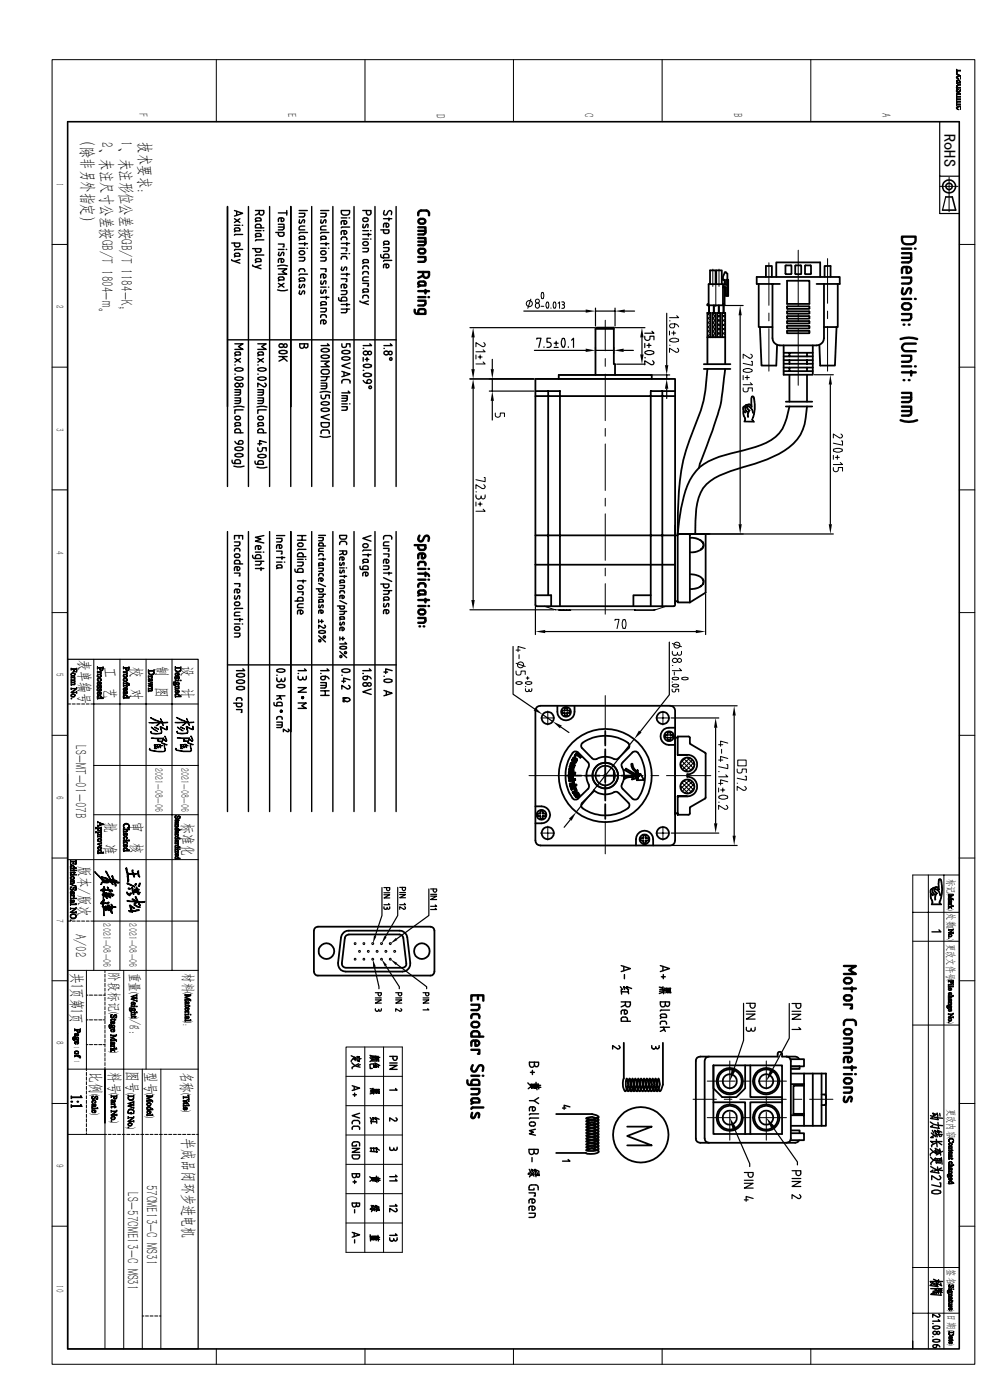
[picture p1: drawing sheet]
<svg xmlns="http://www.w3.org/2000/svg" width="210mm" height="297mm" viewBox="0 0 210 297" stroke-linecap="round" stroke-linejoin="round" font-family="sans-serif">
<defs><g id="words">
<g font-size="3.9">
<text x="14.9" y="208.5" transform="rotate(90 14.9 208.5)">1</text>
<text x="14.9" y="213.9" transform="rotate(90 14.9 213.9)">1</text>
</g>
<g font-size="3.5">
<text x="17.5" y="28.7" transform="rotate(90 17.5 28.7)">（除非另外指定）</text>
<text x="200.3" y="28.4" transform="rotate(90 200.3 28.4)">RoHS</text>
<text x="21.5" y="30.2" transform="rotate(90 21.5 30.2)">2、未注尺寸公差按GB/T 1804-m。</text>
<text x="25.6" y="30" transform="rotate(90 25.6 30)">1、未注形位公差按GB/T 1184-K；</text>
<text x="29.6" y="30.2" transform="rotate(90 29.6 30.2)">技术要求:</text>
</g>
<g font-size="3.4">
<text x="16" y="158.1" transform="rotate(90 16 158.1)">LS-MT-01-07B</text>
<text x="16" y="198.1" transform="rotate(90 16 198.1)">A/02</text>
<text x="38.9" y="241.4" transform="rotate(90 38.9 241.4)">半成品闭环步进电机</text>
<text x="31" y="251.3" transform="rotate(90 31 251.3)">57CME13-C MS31</text>
<text x="27" y="253" transform="rotate(90 27 253)">LS-57CME13-C MS31</text>
</g>
<g font-size="3.3">
<text x="16.9" y="140.1" transform="rotate(90 16.9 140.1)">表单编号</text>
<text x="22.4" y="141.4" transform="rotate(90 22.4 141.4)">工 艺</text>
<text x="27.9" y="141.5" transform="rotate(90 27.9 141.5)">校 对</text>
<text x="33.4" y="141.3" transform="rotate(90 33.4 141.3)">制 图</text>
<text x="38.8" y="141.3" transform="rotate(90 38.8 141.3)">设 计</text>
<text x="22.4" y="174.4" transform="rotate(90 22.4 174.4)">批</text>
<text x="22.4" y="179" transform="rotate(90 22.4 179)">准</text>
<text x="28" y="174.3" transform="rotate(90 28 174.3)">审</text>
<text x="28" y="178.8" transform="rotate(90 28 178.8)">核</text>
<text x="38.8" y="174.6" transform="rotate(90 38.8 174.6)">标准化</text>
<text x="16.8" y="183.8" transform="rotate(90 16.8 183.8)">版本/版次</text>
<text x="15.3" y="206.4" transform="rotate(90 15.3 206.4)">共 页第 页</text>
<text x="19.3" y="227.4" transform="rotate(90 19.3 227.4)">比例</text>
<text x="23.3" y="227.5" transform="rotate(90 23.3 227.5)">料号</text>
<text x="27.1" y="227.2" transform="rotate(90 27.1 227.2)">图号</text>
<text x="31" y="227.4" transform="rotate(90 31 227.4)">型号</text>
<text x="38.6" y="227.4" transform="rotate(90 38.6 227.4)">名称</text>
</g>
<g font-size="3">
<text x="23.3" y="206.3" transform="rotate(90 23.3 206.3)">阶段标记</text>
<text x="27.7" y="206.3" transform="rotate(90 27.7 206.3)">重量</text>
<text x="39" y="206.4" transform="rotate(90 39 206.4)">材料</text>
<text x="27.9" y="216.3" transform="rotate(90 27.9 216.3)">/g：</text>
</g>
<g font-size="2.7">
<text x="29.5" y="23.9" transform="rotate(90 29.5 23.9)">F</text>
<text x="61" y="23.9" transform="rotate(90 61 23.9)">E</text>
<text x="155.6" y="24" transform="rotate(90 155.6 24)">B</text>
<text x="92.5" y="24.1" transform="rotate(90 92.5 24.1)">D</text>
<text x="124" y="24" transform="rotate(90 124 24)">C</text>
<text x="187.1" y="24" transform="rotate(90 187.1 24)">A</text>
</g>
<g font-size="2.5">
<text x="32.8" y="162.9" transform="rotate(90 32.8 162.9)">2021-08-06</text>
<text x="38.4" y="162.9" transform="rotate(90 38.4 162.9)">2021-08-06</text>
<text x="21.8" y="195.9" transform="rotate(90 21.8 195.9)">2021-08-06</text>
<text x="27.3" y="195.9" transform="rotate(90 27.3 195.9)">2021-08-06</text>
</g>
<g font-size="2.4">
<text x="23.4" y="214.8" transform="rotate(90 23.4 214.8)">(</text>
<text x="27.7" y="210.4" transform="rotate(90 27.7 210.4)">(</text>
<text x="27.7" y="215.8" transform="rotate(90 27.7 215.8)">)</text>
<text x="39.1" y="210.4" transform="rotate(90 39.1 210.4)">(</text>
<text x="39.1" y="216.6" transform="rotate(90 39.1 216.6)">):</text>
<text x="23.4" y="223" transform="rotate(90 23.4 223)">)</text>
<text x="19.3" y="232" transform="rotate(90 19.3 232)">(</text>
<text x="23.4" y="231.9" transform="rotate(90 23.4 231.9)">(</text>
<text x="27" y="231.9" transform="rotate(90 27 231.9)">(</text>
<text x="31" y="231.9" transform="rotate(90 31 231.9)">(</text>
<text x="38.7" y="231.9" transform="rotate(90 38.7 231.9)">(</text>
<text x="19.3" y="236.1" transform="rotate(90 19.3 236.1)">)</text>
<text x="23.4" y="237.9" transform="rotate(90 23.4 237.9)">)</text>
<text x="27" y="239.2" transform="rotate(90 27 239.2)">)</text>
<text x="31" y="236.7" transform="rotate(90 31 236.7)">)</text>
<text x="38.7" y="235.5" transform="rotate(90 38.7 235.5)">)</text>
</g>
<g font-size="2.2">
<text x="11.9" y="38.8" transform="rotate(90 11.9 38.8)">1</text>
<text x="11.9" y="64.7" transform="rotate(90 11.9 64.7)">2</text>
<text x="11.9" y="90.8" transform="rotate(90 11.9 90.8)">3</text>
<text x="11.9" y="116.8" transform="rotate(90 11.9 116.8)">4</text>
<text x="11.9" y="142.8" transform="rotate(90 11.9 142.8)">5</text>
<text x="11.9" y="168.9" transform="rotate(90 11.9 168.9)">6</text>
<text x="201" y="186.4" transform="rotate(90 201 186.4)">标记</text>
<text x="11.9" y="194.9" transform="rotate(90 11.9 194.9)">7</text>
<text x="201" y="193.8" transform="rotate(90 201 193.8)">处数</text>
<text x="201" y="200.2" transform="rotate(90 201 200.2)">更改文件号</text>
<text x="11.9" y="220.9" transform="rotate(90 11.9 220.9)">8</text>
<text x="201.1" y="235.2" transform="rotate(90 201.1 235.2)">更改内容</text>
<text x="11.9" y="246.9" transform="rotate(90 11.9 246.9)">9</text>
<text x="201.1" y="269.2" transform="rotate(90 201.1 269.2)">签名</text>
<text x="11.9" y="272.7" transform="rotate(90 11.9 272.7)">10</text>
<text x="201.1" y="278.8" transform="rotate(90 201.1 278.8)">日期</text>
</g>
<g font-size="1.8">
<text x="15.6" y="222" transform="rotate(90 15.6 222)">1</text>
<text x="15.7" y="224.9" transform="rotate(90 15.7 224.9)">1</text>
</g>
<g font-size="1.7">
<text x="201.1" y="189.4" transform="rotate(90 201.1 189.4)">(</text>
<text x="201.1" y="192.7" transform="rotate(90 201.1 192.7)">)</text>
<text x="201.1" y="196.8" transform="rotate(90 201.1 196.8)">(</text>
<text x="201.1" y="199.1" transform="rotate(90 201.1 199.1)">)</text>
<text x="201.1" y="207.6" transform="rotate(90 201.1 207.6)">(</text>
<text x="201.1" y="216.8" transform="rotate(90 201.1 216.8)">)</text>
<text x="201.2" y="241.1" transform="rotate(90 201.2 241.1)">(</text>
<text x="201.2" y="250.9" transform="rotate(90 201.2 250.9)">)</text>
<text x="201.2" y="272.2" transform="rotate(90 201.2 272.2)">(</text>
<text x="201.2" y="277.9" transform="rotate(90 201.2 277.9)">)</text>
<text x="201.2" y="282.1" transform="rotate(90 201.2 282.1)">(</text>
<text x="201.2" y="285.1" transform="rotate(90 201.2 285.1)">)</text>
</g>
</g></defs>
<g fill="none" stroke="#000" stroke-width=".21">
<path d="M11 12.7h195.8v276.7h-195.8zM45.9 12.7v13.1M77.4 12.7v13.1M108.9 12.7v13.1M140.5 12.7v13.1M172 12.7v13.1M199.4 39.5h3.8M201.3 37.6v7.3M11 51.9h3.4M151.2 57.1v3.6M152.5 57.1v3.6M163.1 55.8v9"/>
<path d="M169.3 53.1v11.9M175.6 54.9v9.4M203.5 51.9h3.3M11 77.9h3.4M101 75.3v.9M101.4 75.7h.9M101.9 75.3v.9M102.5 74.2l.4 .4h-1.9M102.5 76.8l.4 .4h-1.9M102.6 72.7l.3 .4a.42 .42 0 0 1-.6 .4l-1.3-.8v.9M112.6 63.5l-.6 1.9M113.8 64.3a.51 .51 0 0 1 .6 .5 .51 .51 0 0 1-.6 .5l-.2-.4z"/>
<path d="M114.8 65h.6M114.9 62.1l.2-.1a.87 .87 0 0 1 0 1.4 1.05 1.05 0 0 1-.2-1.3zM116 64.1h.1a.87 .87 0 0 1 0 1.3 .91 .91 0 0 1-.1-1.3zM116.9 65.3v.1M117.5 64.1h.1a.87 .87 0 0 1 0 1.3 .97 .97 0 0 1-.1-1.3zM118.4 64.3l.3-.2v1.3M119.2 64.1h.5v.5h-.2M119.3 64.6h.2M119.5 64.6a.43 .43 0 0 1 .2 .7l-.5 .1M128.4 76.1v1.6M128.4 79.4v9.8M128.4 67.9v6.5"/>
<path d="M142 68.1h.2M142 70.2v.9M142 73.2h.2M142.2 72a1.36 1.36 0 0 1 1.8 .2 1.35 1.35 0 0 1-2 0zM142.5 70.7h.8M142.9 70.2v.9M143.1 68.7v.4a.5 .5 0 0 1-.7 .4 .5 .5 0 0 1-.2-.8 1.44 1.44 0 0 1 1.8 .6M143.6 67l.4 .4h-2M143.7 73.9l.3 .4-.2 .4h-.5l-1.3-.8v.9M150.1 66.4l.6 .7M150.1 67.4l.6 .5M150.1 68.2l.6 .7"/>
<path d="M150.1 69.2l.6 .6M150.1 70.1l.6 .6M150.1 71l.5 .5M150.5 66.4l-.4 .4M150.7 67.1l-.6 .6M150.7 68l-.6 .6M150.7 68.9l-.6 .7M150.7 69.9l-.6 .6M150.7 70.8l-.6 .6M151.1 66.5l.7 .7M151.1 67.5l.7 .6M151.1 68.4l.7 .6"/>
<path d="M151.1 69.3l.7 .6M151.1 70.2l.7 .6M151.1 71.1l.5 .4M151.4 66.4l-.3 .3M151.8 67l-.7 .6M151.8 67.9l-.7 .6M151.8 68.8l-.7 .6M151.8 69.7l-.7 .7M151.8 70.7l-.7 .6M151.8 60v5M152.1 66.7l.7 .6M152.1 67.6l.7 .6"/>
<path d="M152.1 68.5l.7 .6M152.1 69.4l.7 .6M152.1 70.3l.7 .7M152.1 71.2l.4 .3M152.4 66.4l-.3 .1M152.8 66.4h.1M152.8 66.8l-.7 .7M152.8 67.8l-.7 .6M152.8 68.7l-.7 .6M152.8 69.6l-.7 .6M152.8 70.5l-.7 .7M152.8 71.5h-.1"/>
<path d="M153.2 66.8l.6 .6M153.2 67.7l.6 .6M153.2 68.6l.6 .7M153.2 69.6l.6 .5M153.2 70.4l.6 .7M153.2 71.4l.2 .1M153.3 66.4l-.1 .1M153.7 66.4l.1 .1M153.8 66.8l-.6 .6M153.8 67.6l-.6 .7M153.8 68.6l-.6 .6M153.8 69.5l-.6 .6"/>
<path d="M153.8 70.4l-.6 .6M153.8 71.3l-.2 .2M157.6 79.7v.9M157.7 78.4a1.4 1.4 0 0 1 1.9 .2 1.35 1.35 0 0 1-2 0zM158.5 79.7v.9M159.3 75.1l.2 .2a.45 .45 0 0 1 0 .6 .45 .45 0 0 1-.6 0l-1.3-.8v.9M159.4 76.7h.2v.8l-2-.4M163.1 66.4v1.7M163.1 69.7v9M169.3 66.6v1.6M169.3 69.9v11.8M175.6 66v1.6"/>
<path d="M175.6 69.3v9.4M203.5 77.9h3.3M105.1 87.6v.5a.53 .53 0 0 0 .5 .4 .53 .53 0 0 0 .5-.4v-.5h.9v.8M128.4 90.9v1.6M128.4 94.2v9.9M157.6 82.3v.4a.54 .54 0 0 0 .6 .5 .54 .54 0 0 0 .5-.5v-.4h.9v.7M158.1 80.1h.9M159.2 81.2l.4 .4h-2M176.8 96.6v.9M176.8 99.2v.4a.53 .53 0 0 0 .5 .5 .53 .53 0 0 0 .5-.5v-.4h.9v.7M176.9 95.3a1.54 1.54 0 0 1 1.8 .2 1.26 1.26 0 0 1-1.9 0zM177.2 97h.9"/>
<path d="M177.6 96.6v.9M178.3 98.1l.4 .5h-1.9M178.4 92.1l.3 .4a.47 .47 0 0 1-.6 .4l-1.3-.8v.8M178.5 93.6h.2v.8l-1.9-.4M11 103.9h3.4M101 104.4h.1M101 105v.4a.56 .56 0 0 0 .5 .5 .56 .56 0 0 0 .6-.5M101 106.5v.9M101.4 106.9h.9M101.9 106.5v.9M102.1 105.2v.2M102.5 108l.4 .5h-1.9"/>
<path d="M102.6 102.8l.3 .5a.42 .42 0 0 1-.6 .3l-1.3-.8v.9M102.7 101.3h.2v.9l-1.9-.4M102.9 105v.4a.43 .43 0 0 1-.4 .5 .43 .43 0 0 1-.4-.5M128.4 105.7v1.7M128.4 109v9.9M146.3 117.2h.3M146.3 114.1h.3M149.4 113.3l.3 .3M203.5 103.9h3.3M11 130h3.4M14.4 139.9v146.3h27.6M19.9 139.9v66"/>
<path d="M25.4 139.9v66M31 139.9v86.9M36.5 139.9v66M109.5 137.9h.8M110.1 138.9v.8M111.4 137.6l-1.5-.4v1.1M115.4 128.6l2.4 .8h21.2l2.4-.8M118.6 129.5v-.1l.1 .1M118.7 129.4l.2 .1M118.8 129.4v.1M118.9 129.4v.1M118.9 129.4l.1 .1"/>
<path d="M119 129.4v.1h.3M119.1 129.4v.1M119.3 129.4l.1 .1M119.4 129.4v.1h.2v-.1l.1 .1M119.7 129.4v.1h.2M119.9 129.4v.1h.3M120.2 129.4v.1M120.4 129.4l-.2 .1M120.6 129.4v.1h-.2M120.7 129.4l-.1 .1M120.7 129.5h.1M120.8 129.4v.1"/>
<path d="M120.9 129.4l-.1 .1M121.1 129.4l-.2 .1M128.4 120.5v1.7M128.4 123.8v6.5M130.5 131.7v-.3h.8l-.4 1.9M132.2 131.5l.2-.1a1.35 1.35 0 0 1 0 1.9h-.2l-.2-.6zM134.6 129.4l.1 .1M134.7 129.4l.1 .1M134.8 129.4v.1h4v-.1M142.6 138.2v.4a.56 .56 0 0 0 .6 .4 .56 .56 0 0 0 .5-.4M142.6 136.5l2 .7M143.7 138.4v.2"/>
<path d="M144.6 138.2v.4a.42 .42 0 0 1-.5 .4 .42 .42 0 0 1-.4-.4M146.6 121.8l-.3 .1M203.5 130h3.3M11 156h3.4M14.4 149.4h.6M15.3 149.4h.7M16.3 149.4h.7M17.3 149.4h.6M18.3 149.4h.6M19.3 149.4h22.7M31.6 153.3h2.7l-.3-.9 .5 .9 1.1-.1-1.1 .2 .1 .5-.2-.5zM31.7 158.8l.1-.1a.48 .48 0 0 0 .6 .5l1 .2 1.5-.1 .1-.1-.2-1 .1-.2v.5a.62 .62 0 0 1-.1 1h-1.1l-1.7-.2-.2-.2z"/>
<path d="M31.9 152.2l2.1 1-1.4-.5zM32 155.2l.2 .3h2v-.3l-.2-1.1 1.4 .7v-.7l.1 .5-.2 .3-1.2-.6v.2a.7 .7 0 0 1 .2 .8 .7 .7 0 0 1-.7 .4h-.7a.69 .69 0 0 1-.9-.5zM32.1 154.2l1.2 .9h-.2l-.8-.6zM32.1 156.5l2.7 .1-1.3 .2zM32.7 158h.4l-.3 .1 .2 .6 .2 .1h-.5h.2zM32.8 154.3l.9 .4zM33.1 154l.7-.5zM33.4 158l.1 .4h.4l-.2-.5 .7 .4-.4-.1 .1 .5-.4-.2-.2 .2-.1-.2-.4-.1h.4zM33.5 156.8l.1 .4h.8l.1-.5 .8 .5-.3-1 .4 .8-.1 .3h-.1l-.6-.4a.72 .72 0 0 1-1.2 .2zM34.3 157.6l1.2 .4-.7-.1zM37.2 153.2h2.6l-.2-.8 .4 .8h1.1l-1.1 .2 .1 .5-.2-.5h-2.4zM37.3 158.8a.48 .48 0 0 0 .7 .4l1.9 .2 .7-.2a.89 .89 0 0 1-.1-1.2v.4a.65 .65 0 0 1-.2 1.1h-.9a4 4 0 0 1-2.2-.5z"/>
<path d="M37.4 152.2l2.1 .9-1.3-.4zM37.5 155.2l.1-.1 .1 .4 2-.1-.2-1.3 1.4 .6v-.6l.1 .7h-.3l-1.1-.6a.9 .9 0 0 1-.1 1.4l-.8 .1a1.2 1.2 0 0 1-1.2-.4zM37.6 156.5l2.7 .1-1.2 .1zM37.6 154.2l1.3 .8h-.4zM38.3 154.2l.9 .5zM38.3 157.9l.4 .1h-.3l.1 .6 .2 .2h-.4l.1-.1zM38.7 153.9l.6-.4zM38.9 158l.1 .3h.5l-.3-.4 .7 .3-.4-.1 .1 .5-.5-.1-.1 .2-.1-.2-.4-.1h.4zM39 156.8l.1 .3 .7 .1 .3-.5 .7 .5-.3-1.1 .4 1-.2 .2-.6-.4a.7 .7 0 0 1-1.2 .2zM39.8 157.6l1.2 .3-.1 .1zM109.5 140.7l1.9 .7M109.5 142.4v.4a.54 .54 0 0 0 .5 .4 .54 .54 0 0 0 .5-.4v-.4h.9v.7"/>
<path d="M109.5 144.7a.97 .97 0 0 1 1.3 .2 .87 .87 0 0 1-1.4 0zM111.5 146.1v.5l.3 .1 .3-.1 .1-.2M111.5 145.7h.1M111.5 144.7a.97 .97 0 0 1 1.3 .2 .87 .87 0 0 1-1.3 0zM111.6 143.8h.6M111.9 143.6v.5M112.2 146.3v.1M112.8 146.1l-.1 .5h-.4l-.1-.2M114.8 152.3h2.8M116.2 150.8v3M128.4 156.1v1.7M128.4 159.4v9.9"/>
<path d="M128.4 147.6v6.9M139.1 152.3h3M140.6 150.9v2.9M142.6 146.2v.3a.43 .43 0 0 0 .7 .2v-.5h.7v.6M142.6 144.7h.1M142.6 141.2h.1M142.7 143.8a1.13 1.13 0 0 1 1.3 .1 .93 .93 0 0 1-1.4 0zM142.7 145.3a.98 .98 0 0 1 1.3 .2 .93 .93 0 0 1-1.4 0zM143 142.6v.6M144.1 141.8l.5 .5h-2M144.7 143.8a1.05 1.05 0 0 1 1.3 .1 .87 .87 0 0 1-1.4 0zM152.4 158h.9"/>
<path d="M153.1 159v.8M154.4 157.6l-1.5-.4v1.1M203.5 156h3.3M14.4 164.3v121.9M19.9 162.4h22.1M19.9 172.8h22.1M112.2 164.5h9.4M114.7 176.7h2.9M116.2 175.3v2.9M123.3 164.5h1.6M126.6 164.5h9.8M128.4 170.9v1.7"/>
<path d="M128.4 174.2v6.9M138.1 164.5h1.6M139.1 176.7h2.9M140.6 175.3v2.9M141.4 164.5h9.4M144.3 162.1l1.7 1.6M144.3 166.6l1.7 1.8M144.6 161.4l2 2M144.6 166l2.1 2.1M145 160.9l2.1 2.1M145.1 165.6l2.1 2M145.4 165.4l-1 1"/>
<path d="M145.5 160.7l-1.1 1.2M145.7 160.7l1.6 1.6M145.8 165.4l1.5 1.5M146.3 165.4l-1.9 1.9M146.3 160.8l-1.9 1.9M146.9 165.8l-2.2 2.1M146.9 161.2l-2.1 2.1M147.2 161.7l-1.8 1.9M147.2 162.6l-.9 1M147.2 166.3l-1.9 2M147.3 167.2l-1.2 1.1M152.4 161.2h.9"/>
<path d="M152.4 163.7h.2M152.4 170.2h.2M152.4 166.2h.9M152.4 167.2v.8M152.6 168.9a1.36 1.36 0 0 1 1.8 .2 1.26 1.26 0 0 1-2 0zM152.9 167.6h.9M153.3 167.2v.8M154 164.4l.4 .4h-2M154.1 170.9l.3 .4a.42 .42 0 0 1-.6 .4l-1.4-.8v.8M154.2 162.2h.2v.9l-2-.5M154.4 160.9l-1.5-.4v1M154.4 165.9l-1.5-.5v1.1"/>
<path d="M156.4 163.2v.4a.54 .54 0 0 0 .5 .4 .54 .54 0 0 0 .5-.4v-.4h.9v.7M156.4 166.2h.1M156.5 161.2h1.8v1.3h-1.8zM158 166.8l.3 .5a.47 .47 0 0 1-.7 .3l-1.2-.8v.9M158.1 164.7h.2v.8l-1.9-.4M11 182h3.4M14.4 195.4h.6M14.4 182.4h27.6M15.3 195.4h.7M16.3 195.4h.7M17.3 195.4h.6M18.3 195.4h.6"/>
<path d="M19.3 195.4h22.7M21.9 189v3M22 189.1l-.1 2.9M193.6 199.7h9.9M193.6 193.5h9.9M196.9 185.6v100.6M200.2 185.6v100.6M203.5 182h3.3M203.5 185.6h-9.9v100.6M11 208.1h3.4M14.4 205.9h27.6M18.3 205.9v10.5"/>
<path d="M18.3 211.1h.4M18.3 216.4h.4M18.3 216.4v5.2M19 211.1h.6M19 216.4h.6M20 211.1h.6M20 216.4h.6M21 211.1h.6M21 216.4h.6M21.9 211.1h.4M21.9 216.4h.4M22.3 205.9v.4"/>
<path d="M22.3 206.7v.6M22.3 207.6v.7M22.3 208.6v.7M22.3 209.6v.7M22.3 210.6v.6M22.3 211.6v.7M22.3 212.6v.6M22.3 213.6v.6M22.3 214.5v.7M22.3 215.5v.7M22.3 216.5v.7M22.3 217.5v.7"/>
<path d="M22.3 218.5v.7M22.3 219.5v.6M26.2 205.9v20.9h15.8M75.2 200h.3v.3h-.3zM75.2 203.4h.3v.2h-.3zM76.1 201.7h.3v.3h-.3zM77 200h.3v.3h-.3zM77 203.4h.3v.2h-.3zM78 201.7h.3v.3h-.3zM78.9 200h.3v.3h-.3zM78.9 203.4l.2-.1 .2 .2-.2 .2-.2-.1zM79.8 201.7h.3v.3h-.3z"/>
<path d="M80.8 200h.3v.3h-.3zM80.8 203.4l.1-.1 .3 .2-.3 .2-.1-.1zM81.7 201.7h.3v.3h-.3zM82.6 200h.3v.3h-.3zM82.6 203.4l.2-.1 .2 .2-.2 .2-.2-.1zM83.6 201.7h.3v.3h-.3zM193.6 217.5h9.9M203.5 208.1h3.3M11 234.1h3.4M18.3 221.6v5.2h-3.9M18.3 221.6h.4M18.3 227.2v-.4h7.9v59.4"/>
<path d="M18.3 227.5v.7M18.3 228.5v.7M18.3 229.5v.6M18.3 230.5v.6M18.3 231.4v.7M18.3 232.5v.6M18.3 233.4v.7M18.3 234.4v.7M18.3 235.4v.7M18.3 236.4v.7M18.3 237.4v.6M18.3 238.4v.6"/>
<path d="M18.3 239.4v.6M19 221.6h.6M20 221.6h.6M21 221.6h.6M21.9 221.6h.4M22.3 220.5v.6M22.3 221.4v.7M22.3 222.5v.6M22.3 223.4v.7M22.3 224.4v.7M22.3 225.4v.7M22.3 238.3v-11.5v59.4"/>
<path d="M22.3 226.4v.4M30.2 226.8v59.4M34.1 226.8v59.4M73.4 228.3h11.9M73.4 234.6h11.9M73.4 222.1h11.9v43.6h-11.9zM77.4 222.1v43.6M81.4 222.1v43.6M147 233.2h5M150 229.4h6M150 237.1h6M153.6 233.2h1.7"/>
<path d="M154.8 225.1v5.9M154.8 232.7v1.6M154.8 236v5.9M156.9 233.2h9.9M157.6 229.4h1.7M157.6 237.1h1.7M160.9 229.4h5.9M160.9 237.1h5.9M162.6 225.1v5.9M162.6 232.7v1.6M162.6 236v5.9M168.4 233.2h1.7"/>
<path d="M171.7 233.2h5M203.5 234.1h3.3M18.3 240.3v.4M22.6 240.7h-8.2M22.9 240.7h.7M23.9 240.7h.7M24.9 240.7h.7M25.9 240.7h.6M26.9 240.7h.7M27.9 240.7h.6M28.9 240.7h.6M29.8 240.7h.7"/>
<path d="M30.9 240.7h.6M31.8 240.7h.7M32.8 240.7h.7M33.8 240.7h.7M34.8 240.7h.6M35.8 240.7h.6M36.8 240.7h.6M37.8 240.7h.6M38.7 240.7h.7M39.8 240.7h.6M40.7 240.7h.7M41.7 240.7h.3"/>
<path d="M73.4 240.8h11.9M73.4 247h11.9M73.4 253.2h11.9M73.4 259.5h11.9M11 260.1h3.4M30.2 279.2h.3M30.9 279.2h.6M31.8 279.2h.7M32.8 279.2h.7M33.8 279.2h.3M193.6 268.9h9.9M193.6 278.6h9.9"/>
<path d="M203.5 260.1h3.3M45.9 286.2v3.2M77.4 286.2v3.2M108.9 286.2v3.2M140.5 286.2v3.2M172 286.2v3.2"/>
<circle cx="112.3" cy="64.4" r=".65"/>
<circle cx="114" cy="63.9" r=".43"/>
<circle cx="143.6" cy="136.9" r=".64"/>
<circle cx="110.4" cy="141" r=".65"/>
<circle cx="143.2" cy="140.1" r=".49"/>
<circle cx="144.1" cy="140.1" r=".43"/>
</g>
<g fill="none" stroke="#000" stroke-width=".25">
<path d="M199.3 25.8v11.6h4.2M199.3 37.4v7.9h4.2M200.6 41.8l-.7 2.8M99.7 69.5h26.6M100.4 71.6v6.7M104.4 76.2v2.1M111.1 66h13.1M113.4 74.3h10.8M113.9 72v-.2h.9l-.5 1.9M115.4 73.6v.1M116.8 71.8h-.8v.8h.5a.56 .56 0 0 1 .4 .6 .56 .56 0 0 1-.4 .5h-.5M117.6 73.7h.8"/>
<path d="M117.6 72.8h.8M118 72.4v.9M118.8 79.5h23.3M119.3 71.8h.2a1.35 1.35 0 0 1 0 1.9 1.4 1.4 0 0 1-.2-1.9zM120.6 73.6v.1M121.2 72.2l.5-.4v1.9M126.3 73.7v1.3M126.3 74.3h3.9M126.3 65.4v3.8M126.3 66h4.2M130.2 73.7v1.3M130.5 65.4v3.8"/>
<path d="M130.6 69.5h6.2M130.8 77.3h6M132.3 74.3h2.1M132.5 66h2.1M136.2 71.6v3.6M136.8 72.9v.8M136.8 75.9h.1M136.8 71.3l.1 .7 .3 .2a.52 .52 0 0 0 .7-.4v-.5h.8v.8M136.9 74.6a1.36 1.36 0 0 1 1.8 .2 1.26 1.26 0 0 1-1.9 0zM137.2 73.3h.9M137.7 72.9v.8M138.3 70.3l.4 .4h-1.9"/>
<path d="M138.4 76.5l.3 .5a.42 .42 0 0 1-.6 .3l-1.3-.8v.9M141.4 66.5v11M141.4 79.5v.9M153.8 64.8h3.8M157 66.9v44.3M172.8 79.5h4M99.7 80.4h13.5M100.4 82.5v44.8M103.8 83h9.4M104.4 80.4v2.6M104.4 85v4.1M113.9 80.4h28.2"/>
<path d="M141.4 82.5v2M176.1 81.6v29.6M144.1 113.3h32.7M14.4 139.9h27.6v146.3M99.7 129.4h17.7M108.8 137.2v10.1l4.6 3.1M113.6 128.7v5.9M115.7 134h31.9M142 136.2v11.2l-6.2 7.8M149.7 126.1v8.5M115.1 151.6l2.2 1.5M119 154.2l1.7 1.2"/>
<path d="M134.5 156.8l-12.2 15.5M142.4 152.3h10.1M142.5 149.7h13.9M151.8 154.4v20.3M155.7 151.8v25.5M121 173.9l-1.3 1.6M142.4 176.7h10.1M142.5 179.4h13.9M20.1 185h.1M20.1 185l1.5 1.6 .3 .1-.2-.3 .4 .3 .8 .2a1.87 1.87 0 0 0-1.4-.8 2.92 2.92 0 0 1 2.1 1l-1.2-2.3 1.1 1.8h.5l-.3-.7 .1-.1 .4 .9 .6 .2-.6-.1a.74 .74 0 0 0 1 .4h.1l-.3 .2-.6-.2 .2 .5v.3l-.2-.1a.59 .59 0 0 0-.6-.7l.2 .5-.6-.6h-.3l-.4 .2-.8-.1 1-.2-.4-.1-.1 .2-.2-.3 .1 .3-.5-.2v-.1zM20.5 185.4h.1M21 185.8h.1"/>
<path d="M21.1 186.1h.1M21.3 188.9h.1M21.4 191.7h.1M21.5 186.1h.1M21.5 191.6h.1M21.5 188.8h.1M21.5 187.3l.3-.1-.3 .5zM21.6 191.3h.1M21.6 186h.1M21.6 186.6h.1M21.6 191.5l.2-.1-.1 .2h-.2zM21.6 191.5h.1"/>
<path d="M21.7 188.7h.1M21.7 188.8h.1M21.7 186.8h.1M21.7 186.9h.1M21.7 186.4h.1M21.7 189.7h.1M21.7 192.4h.1M21.7 189.9h.1M21.7 192.3h.1M21.7 188.8l.4-.2 .1 .2zM21.8 191.4h.1M21.8 186.6h.1"/>
<path d="M21.8 186.8h.1M21.8 188.9h.1M21.8 191.8h.1M21.8 189.7h.1M21.8 192.3h.1M21.9 188.9h.1M21.9 187.2h.1M21.9 191h.1M21.9 192h.1M21.9 189.9h.1M21.9 191.8h.1M21.9 192.4h.1"/>
<path d="M21.9 186.9h.1M21.9 186.7h.1M21.9 189.4h.1M21.9 189.7h.1M22 189.1h.1M22 188.1h.1l.3 .7h.6l-.2-.6 .3 .6 .7 .1v.2l-.6-.2 .3 .2-.1 .2a1.34 1.34 0 0 0-1.5-.4l.1 .2 .1-.1v.4l.3 .3v-.3l.2 .2v-.2l.4 .3v-.2l.7 .2-.1-.2 .5 .4h-.2v.3l-.7-.4 .3 .7-1.1-.6 .3 .7-.7-.7v1h.1l-.1 .7h.8l.1-.2 .2 .1-.3 .3-.8-.1-.1 .3v-.2v.4l.5 .2v-.2l.3 .2 .2-.1v-.2l.2 .3v-.4l.2 .3 .5 .1-.2-.5 .2 .1 .1 .4h.7h-.7l-.3 .6 .2 .7h-.1l-.7-1 .1 .4-.2 .1-.4-.7 .1 .5-.2 .2-.3-.3v-.5h-.1l.1 1.8-.2-1.8h-.2l.1-.1v-.5l-.4-.1 .5-.7v-1.1l-.2-.2h.2v-.3l-.1-.5h-.5l.7-.4zM22 188.5h.1M22 191.6h.1M22 192.4h.1M22 191.7h.1M22 190.9h.1M22 189.6l.2 .2h-.2z"/>
<path d="M22 189.8h.1M22 189.6h.1M22 188.6h.1M22 191.2h.1M22 192.3h.1M22 194.2h.1M22 192.7h.1M22.1 188.6h.1M22.1 187.2h.1M22.1 186.7h.1M22.1 189.4h.1M22.1 192.4h.1"/>
<path d="M22.1 188.1h.1M22.1 189h.1M22.1 192.9h.1M22.2 192.4l.2 .2zM22.2 190h.1M22.2 186.8l.2 .1M22.2 192.7h.1M22.3 187.1h.1M22.3 189.7l.1 .1zM22.3 189.7h.1M22.3 188.9h.1M22.3 186.7h.1"/>
<path d="M22.3 189.8h.1M22.4 189.4h.1M22.4 187.2h.1M22.4 188.8h.1M22.4 192.4h.1M22.4 189.7h.1M22.4 189.9h.1M22.4 192.7h-.2l.3 .2M22.4 192.7l.1 .2M22.4 186.3l1 .7M22.4 186.3l.7 .7h.3M22.4 192.7h.1"/>
<path d="M22.4 186.3h.1M22.4 191.6h.1M22.4 191.5h.1M22.4 187.1h.1M22.4 184.8h.1M22.4 193.2h.1M22.5 188.9h.1M22.5 186.9h.1M22.5 192.9h.1M22.5 193h.1M22.5 192.2h.1M22.5 189.9h.1"/>
<path d="M22.5 185.1h.1M22.5 192.5h.1M22.6 189.7h.1M22.6 189.4h.1M22.6 190.3h.1M22.6 190.5h.1M22.6 189.6h.1M22.6 192.4l.3 .4zM22.6 192.4h.1M22.6 185h.1M22.6 186.6h.1M22.6 187.2h.1"/>
<path d="M22.7 190.1h.1M22.7 186.4h.1M22.7 192.4h.1M22.7 189.8l.1 .1zM22.7 189.8h.1M22.7 186.9h.1M22.8 188.2h.1M22.8 192.3h.1M22.8 192.8h.1M22.8 191.6h.1M22.8 186.6h.1M22.8 189.9h.1"/>
<path d="M22.8 188.9h.1M22.8 189.6h.1M22.8 192.7h.1M22.8 191.8h.1M22.8 192.2h.1M22.9 192.1h.1M22.9 192.8h.1M22.9 186.9h.1M22.9 192.3h.1M22.9 187h.1M22.9 188.7h.1M22.9 188.3h.1"/>
<path d="M22.9 193.2h.1M22.9 191.6h.1M23 189.7l.1 .1M23 189.8h.1M23 187.2h.1M23 185.7h.1M23 189.5h.1M23 192.1h.1M23 192.7h.1M23.1 187.1h.1M23.1 188.9h.1M23.1 192.4l.3 .4z"/>
<path d="M23.2 190.2h.1M23.1 192.4h.1M23.1 190.2h.1M23.1 188.8h.1M23.1 192h.1M23.1 191.5h.1M23.2 189.8h.1M23.2 190.4h.1M23.2 190h.1M23.2 192.8l.3 .2 .2 .4zM23.2 188.9h.1M23.2 192.8h.1"/>
<path d="M23.2 192.2h.1M23.3 186.4h.1M23.3 186.7h.1M23.3 193.1h.1M23.3 192.3h.1M23.3 192.6h.1M23.4 189.1h.1M23.4 190.3h.1M23.4 192.4h.4l-.2 .5zM23.4 187h.1M23.4 186.6h.1M23.4 192.8h.1"/>
<path d="M23.5 193.1h.1M23.5 190.5h.1M23.5 189.2h.1M23.5 186.9h.1M23.5 189.9h.1M23.5 193h.2M23.5 188.9h.1M23.6 193.5h.1M23.6 191.9h.1M23.6 189.5h.1M23.6 187.3h.1M23.6 187.1h.1"/>
<path d="M23.6 188.8h.1M23.7 186.7h.1M23.7 189.7h.1M23.7 193.4h.1M23.7 186.7h.4v.2zM23.7 186.9h.1M23.7 186.8h.1M23.7 193.7h.1M23.8 186.8h.1M23.8 186.6h.1M23.8 192.4h.1M23.8 189.7h.1"/>
<path d="M23.8 187.6h.1M23.8 185.8h.1M23.8 186.2h.1M23.8 187.2h.1M23.8 189.1h.1M23.9 189.9h.1M23.9 186h.1M23.9 192.4h.1M24 187.7h.1M24 187.2h.1M24 186.9l.2 .3M24 186.9h-.3v.2l.5 .1"/>
<path d="M24 186.9h.1M24 186.6h.1M24.1 186.7h.1M24.1 186.4h.1M24.1 186.9h.1M24.1 189.9h.1M24.2 186.7h.1M24.2 187.2h.1M24.2 186.8h.1M24.2 192.4h.1M24.3 187.1l.2 .1zM24.4 187.5h.1"/>
<path d="M24.4 187.7h.1M24.4 187.2h.1M24.4 186.9h.1M24.4 187.1h.1M24.4 192.4h.1M24.5 187.5h.1M24.5 187.2h.1M24.6 188h.1M24.6 192.4h.1M24.6 187.7h.1M24.7 187.1h.1M24.7 186.9h.1"/>
<path d="M24.8 186.9h.1M25.3 187.2h.1M26.8 184.5h.1M26.8 184.1l.4 1.2h1l-.1-.7 .2 .7h.6l-.1 .2h-.4v.6l-.2-.6h-1l.1 1.4-.2 .2zM26.8 184.1h.1M26.8 184.9h.1M26.9 189.3l.6 .5 .2-.4 .2 .1-.4 .5a.68 .68 0 0 1-.6-.7zM26.9 189.3h.1M26.9 184.4h.1M27 187.4h.1M27 191.1h.1M27 187.4l1.6 .8-1.6-.7z"/>
<path d="M27 191.1l2.2 .2-.5-1 .1-.1 .5 1.1h1.4l-.1 .1h-1.2l.3 .6-.1 .1a1.09 1.09 0 0 0-1.4-.8l-1.1-.1zM27 185.5h.1M27 185.9h.1M27.1 187.5h.1M27.1 191.2h.1M27.1 187.1h.1M27.1 185.2h.1M27.2 187.6h.1M27.2 185.5h.1M27.2 185.3h.1M27.2 188.5h.4v.2l-.4-.1zM27.2 188.5h.1"/>
<path d="M27.2 189.7h.1M27.2 186.3h.1M27.3 186.6h.1M27.3 188.4h.1M27.3 191.1h.1M27.3 193.3h.1M27.5 192.1l1 .6-.7-.3 .2 .9 .3-.1-.3 .3-.7-.2h.6zM27.5 188.5h.1M27.5 187.7h.1M27.5 189.8h.1M27.5 193.4h.1M27.6 189.5h.1"/>
<path d="M27.6 192h.1M27.6 188.5h.1M27.7 187.8h.1M27.8 189.7h.1M27.8 193h.1M27.8 192.4h.1M27.8 187.7h.1M27.8 192.2h.1M27.9 189.5h.1M27.9 193.3h.1M27.9 192.8h.1M27.9 188.4h.1"/>
<path d="M27.9 193h.1M28 193.3h.1M28 188.3h.1M28 188.3l.3 .9h.8l-.1-.4-.5 .1v-.1l.2-.2 .3 .1v-.5l.2 .4h.2l.1 .2h-.3l.1 .5 .4 .1-.1 .1h-.2l.1 .3-.3-.4-.8-.1v.4l-.2-.1zM28 193.5h.1M28.1 190.7l.9 .4-.3 .1-.6-.3zM28.1 188.9h.1M28.1 192.4h.1M28.1 190.7h.1M28.1 193.5h.1M28.2 188.5h.1M28.2 185.5h.1"/>
<path d="M28.2 185.3h.1M28.2 193.2h.1M28.2 184.6h.1M28.2 187.9h.1M28.3 193.2h.1M28.3 189.2h.1M28.3 190.8h.1M28.3 185.3h.1M28.4 189.7h.1M28.4 189.3h.1M28.4 192.7h.1M28.4 185.5h.1"/>
<path d="M28.4 192h.1M28.4 192l.2-.1 1.1 .5h-.6zM28.4 186.1h.1M28.5 188.9h.1M28.5 193.3h.1M28.5 193.3l.5-.3 .5 .1-.9 .3zM28.5 192.7h.1M28.6 189.3h.1M28.6 188.2h.1M28.7 188.6h.1M28.7 191.5l.2-.1v.2l-.5 .1zM28.7 191.5h.1"/>
<path d="M28.7 191.2h.1M28.7 190.3h.1M28.7 187.6l.3-.1-.3 .3-.1-.1zM28.7 187.6h.1M28.7 192h.1M28.8 191.6h.1M28.8 187.7h.1M28.9 190.3h.1M28.9 187.5h.1M28.9 191.4h.1M28.9 185.3h.1M29 188.2h.1"/>
<path d="M29 188.7h.1M29 191.1h.1M29 193h.1M29 188.8h.1M29.1 189.2h.1M29.2 189.4h.1M29.2 188.6h.1M29.2 191.3h.1M29.2 188.8h.1M29.2 185.3h.1M29.2 191.4h.1M29.3 189.7h.1"/>
<path d="M29.3 184.8h.1l.2 1.3-.3-.5zM29.3 189.1h.1M29.3 191.3h.1M29.4 189.5h.1M29.4 185.1h.1M29.4 184.8h.1M29.4 185.5h.1M29.4 191.4h.1M29.5 189.3h.1M29.5 189.8h.1M29.5 187.8h.1M29.5 188.8h.1"/>
<path d="M29.5 187.5l.2-.1 .1 .1-.2 .4-.2 .1zM29.5 193.1h.1M29.6 186.1h.1M29.6 187.9h.1M29.6 192.1h.1M29.7 187.4h.1M29.7 189.4h.1M29.7 187.5h.1M29.7 192.4h.1M29.7 192h.1M29.8 191.3h.1M30.1 191.5h.1"/>
<path d="M30.6 191.3h.1M81 188.3v5.9l-1.4 4.4M81.4 188.3h1.3l-.1 .6h-.5l-.1-.6M81.4 189.8h1.3l-1.3 .7h1.3M81.4 192.4v.3a.35 .35 0 0 0 .4 .2 .35 .35 0 0 0 .3-.2M81.4 189.4h1.3M82.1 192.5v.2M82.4 191.7l.3 .2h-1.3M82.7 192.4l-.1 .4-.2 .1-.3-.2M84.4 188.3v5.9l-2.7 4.6M84.8 188.3h1.2l-.1 .5-.2 .2-.3-.2-.1-.5M84.8 189.8h1.2l-1.2 .7h1.2"/>
<path d="M84.8 189.4h1.2M85.8 191.6l.2 .3h-1.2M85.8 192.4l.2 .2-.2 .3-1-.5v.5M91 188.6v5.6l-6.9 5M91.4 188.6h1.2l-.1 .6-.2 .1-.3-.1-.1-.6M91.4 190.1h1.2l-1.2 .7h1.2M91.4 189.7h1.2M92.3 192l.3 .3h-1.2M92.3 192.7l.3 .3h-1.2M79.4 205.1l1 4.7M79.6 210.6h1.3l-.1 .6h-.5l-.1-.6M79.6 212.1h1.3l-1.3 .7h1.3"/>
<path d="M79.6 214v.2a.39 .39 0 0 0 .7 .3v-.3M79.6 211.7h1.3M80.3 214.1v.1M80.9 214l-.1 .5h-.2l-.3-.3M81.8 204.9l2.9 4.4v.5M83.9 210.6h1.3l-.1 .6h-.5l-.1-.6M83.9 212.1h1.3l-1.3 .7h1.3M83.9 211.7h1.3M84.1 204.5l6.4 4.8v.5M85 214l.2 .2-.2 .3-1.1-.5v.5M89.7 210.6h1.3l-.1 .6h-.5l-.1-.6M89.7 212.1h1.3l-1.3 .7h1.3"/>
<path d="M89.7 211.7h1.3M90.7 214l.3 .2h-1.3M157.7 212.9v7.8l-2.1 6.3M158.3 212.9h1.9v.5a.53 .53 0 0 1-.5 .5 .53 .53 0 0 1-.6-.5v-.5M158.3 215.1h1.9l-1.9 1.1h1.9M158.3 217.9v.5a.52 .52 0 0 0 .5 .4 .52 .52 0 0 0 .5-.4M158.3 214.5h1.9M159.3 218.1v.3M160.2 217.9v.5a.42 .42 0 0 1-.4 .4 .42 .42 0 0 1-.5-.4M167.4 212.9v7.4l-3.7 6.9M168 212.9h1.9v.5a.51 .51 0 0 1-.4 .5 .51 .51 0 0 1-.6-.2v-.8M168 215.2h1.9l-1.9 1h1.9"/>
<path d="M168 214.5h1.9M169.5 218l.4 .4h-1.9M155.8 239.4l3.2 7.5v.6M164 239.1l5.2 7.4v.6M157.9 248.8h1.9v.5a.53 .53 0 0 1-.6 .5 .53 .53 0 0 1-.5-.5v-.5M157.9 251h1.9l-1.9 1.1h1.9M157.9 250.4h1.9M157.9 254.6h.8M159.8 254.3l-1.5-.5v1M168 248.4h1.9v.5a.51 .51 0 0 1-.5 .5 .51 .51 0 0 1-.5-.5v-.5M168 250.7h1.9l-1.9 1h1.9M168 250h1.9"/>
<path d="M169.6 253.4l.3 .5-.2 .4-.5-.1-1.2-.8v.9"/>
</g>
<g fill="#000" stroke="#000" stroke-width=".21">
<path d="M202.9 19.1v.4z" fill-rule="evenodd"/>
<path d="M202.9 18.5h.2v.4z" fill-rule="evenodd"/>
<path d="M203.1 17.3v.2z" fill-rule="evenodd"/>
<path d="M203.1 17.7l.1 .1z" fill-rule="evenodd"/>
<path d="M202.9 19h.5l-.4 .2-.1 .3z" fill-rule="evenodd"/>
<path d="M203 16.2l.2 .4 .2 .2a.38 .38 0 0 1-.4-.2 .38 .38 0 0 1 0-.4z" fill-rule="evenodd"/>
<path d="M202.9 14.7l.2 .9 .4 .3-.6-.1z" fill-rule="evenodd"/>
<path d="M202.9 18.1l.3 .4h.5v-.1v.3l-.6 .1-.2-.5z" fill-rule="evenodd"/>
<path d="M203 14.9h.7v-.2v.6v-.2h-.6l-.1 .2z" fill-rule="evenodd"/>
<path d="M203.2 16.1l.5-.1v.8v-.6l-.4 .1-.2 .2z" fill-rule="evenodd"/>
<path d="M203 17a.52 .52 0 0 1 .7 .3v.2a.36 .36 0 0 0-.2-.3 .36 .36 0 0 0-.4 .1v.1l-.2-.1z" fill-rule="evenodd"/>
<path d="M202.9 17.5l.3-.1 .5 .1v-.4v.6h-.6v.1z" fill-rule="evenodd"/>
<path d="M203.1 18l.6-.1v.4a.31 .31 0 0 0-.2-.3 .31 .31 0 0 0-.4 .2l-.1 .2z" fill-rule="evenodd"/>
<path d="M203 19.3a.44 .44 0 0 0 .5 .1 .44 .44 0 0 0 .2-.4v.5a.37 .37 0 0 1-.4 .1 .37 .37 0 0 1-.3-.3z" fill-rule="evenodd"/>
<path d="M203 22.6h.1v.4l.4 .2a.4 .4 0 0 1-.5-.1 .4 .4 0 0 1 0-.5z" fill-rule="evenodd"/>
<path d="M202.9 19.7l.1 .2h.7v-.2v.4l-.5-.1-.3 .2z" fill-rule="evenodd"/>
<path d="M202.9 20.3l.2 .1h.6v-.3v.5l-.8 .1z" fill-rule="evenodd"/>
<path d="M202.9 20.8l.1 .2h.7v-.2v.4l-.8 .1z" fill-rule="evenodd"/>
<path d="M202.9 21.4l.8 .1v.4v-.2h-.6l-.2 .1z" fill-rule="evenodd"/>
<path d="M202.9 21.9l.8 .2v-.3v.4h-.5l-.3 .2z" fill-rule="evenodd"/>
<path d="M203.1 22.6l.6-.1v.8v-.7l-.5 .2-.1 .2z" fill-rule="evenodd"/>
<path d="M157.6 86.3h.4l-.3 .3 .2 .6a1.93 1.93 0 0 0 .3 1.7l-.1 .5h1.8l.1 .1h-2.2l.2-.6-.4-1.1z" fill-rule="evenodd"/>
<path d="M157.8 87.3l.1-.1 .3 .2v.2z" fill-rule="evenodd"/>
<path d="M158.4 86.2l.2 .1-.1 .1 .3 .5a.37 .37 0 0 1 .3 .3 .37 .37 0 0 1-.3 .3v1h-.2v-1a.47 .47 0 0 0 .2-.4 .47 .47 0 0 0-.3-.4z" fill-rule="evenodd"/>
<path d="M157.8 86.1l.5-.3 1 .1h-.4a.74 .74 0 0 0-.8 .6 .74 .74 0 0 0 .5 .8v.2l-.4-.3-.2-.9-.3-.1z" fill-rule="evenodd"/>
<path d="M158.4 86a1.72 1.72 0 0 1 1.4 1.6h-.2a1.36 1.36 0 0 0-1.2-1.4z" fill-rule="evenodd"/>
<path d="M158.6 85.8l.4-.1 .3 .2z" fill-rule="evenodd"/>
<path d="M158.9 85.9h.4z" fill-rule="evenodd"/>
<path d="M159.4 84.2h.3l-.2 .3 .1 1.9h-.2l-.2-.5h.1v-1.4z" fill-rule="evenodd"/>
<path d="M159.5 84.1a.47 .47 0 0 1 .5 .1 .47 .47 0 0 1 .1 .5l.1 2.2-.3 1.6a.62 .62 0 0 0 0 .9h-.2a.77 .77 0 0 1 0-1.1l.3-1.3-.1-2.1a.59 .59 0 0 0-.5-.7z" fill-rule="evenodd"/>
<path d="M15.1 144.1l.1 .1h.5l.1 .4-.1-.2-.6 .1z" fill-rule="evenodd"/>
<path d="M15.7 144.8l.1 .2z" fill-rule="evenodd"/>
<path d="M15.1 142.8l.5-.1 .3 .3-.2-.1h-.4l-.2 .4z" fill-rule="evenodd"/>
<path d="M15.1 147.3l.6-.1 .2 .3-.2-.2-.4 .1-.2 .3z" fill-rule="evenodd"/>
<path d="M15.7 142v.3l.2 .1h-.4z" fill-rule="evenodd"/>
<path d="M15.1 143.1l.2 .2h.4l.2-.4a.43 .43 0 0 1-.2 .5 .43 .43 0 0 1-.6-.1z" fill-rule="evenodd"/>
<path d="M15.1 143.5v.1h.7v-.1l.1 .3h-.7l-.1 .1z" fill-rule="evenodd"/>
<path d="M15.1 145l.1 .2h.5l.1-.3a.22 .22 0 0 1 .1 .3 .22 .22 0 0 1-.3 .1l-.5 .1z" fill-rule="evenodd"/>
<path d="M15.1 144.6l.1 .1h.5l.1-.3 .1 .3-.8 .2z" fill-rule="evenodd"/>
<path d="M15.8 144.1l.1 .3h-.2z" fill-rule="evenodd"/>
<path d="M15.1 147.6l.1 .1h.5l.2-.3v.3l-.2 .2h-.5z" fill-rule="evenodd"/>
<path d="M15.1 145.9l.1 .2h.9h-.9l-.1 .2z" fill-rule="evenodd"/>
<path d="M15.1 141.7l.1 .2h1.1v.4v-.3h-.6v.2v-.2h-.5l-.1 .2z" fill-rule="evenodd"/>
<path d="M16.3 141.7v.9h-.3l.3-.3z" fill-rule="evenodd"/>
<path d="M15.1 146.9l1.2-1.1v.3l-.9 .8z" fill-rule="evenodd"/>
<path d="M15.1 146.9h1.1l.1-.2v.4l-.1-.2z" fill-rule="evenodd"/>
<path d="M20.7 145.5v.3z" fill-rule="evenodd"/>
<path d="M20.6 146.2l.1 .3z" fill-rule="evenodd"/>
<path d="M20.6 148h.1v.3z" fill-rule="evenodd"/>
<path d="M20.6 145.4h.3l-.2 .2v.2z" fill-rule="evenodd"/>
<path d="M20.6 146.1h.3l-.2 .2v.2z" fill-rule="evenodd"/>
<path d="M20.7 144.3l.3 .2-.3-.1z" fill-rule="evenodd"/>
<path d="M20.6 144.9l.1-.2 .1 .5 .2 .1-.3-.1z" fill-rule="evenodd"/>
<path d="M20.6 147l.1-.1 .1 .4 .2 .1-.3-.1z" fill-rule="evenodd"/>
<path d="M21.2 141.8v.3z" fill-rule="evenodd"/>
<path d="M21.3 142.7h.1z" fill-rule="evenodd"/>
<path d="M20.7 143.2l.5-.2 .2 .3-.1-.1h-.4l-.2 .4z" fill-rule="evenodd"/>
<path d="M20.7 144l.4-.2 .4 .3-.1 .1-.1-.2-.4 .1-.2 .3-.1-.1z" fill-rule="evenodd"/>
<path d="M21.2 144.7l.3 .1-.1 .1z" fill-rule="evenodd"/>
<path d="M20.7 145.7l.2 .1a.36 .36 0 0 1 .6-.3l-.6 .5z" fill-rule="evenodd"/>
<path d="M20.7 146.4a.33 .33 0 0 0 .5-.3l.3 .1-.1 .1-.1-.1-.4 .4z" fill-rule="evenodd"/>
<path d="M21.2 146.8l.3 .1-.1 .2z" fill-rule="evenodd"/>
<path d="M20.7 147.6l.5-.1 .3 .2-.1 .2-.1-.2h-.3l-.3 .2z" fill-rule="evenodd"/>
<path d="M20.7 142.4v.1h.7v-.1l.1 .3h-.8v.1z" fill-rule="evenodd"/>
<path d="M20.7 143.4l.1 .2h.4l.2-.1 .1-.2a.43 .43 0 0 1-.3 .5 .43 .43 0 0 1-.5-.2z" fill-rule="evenodd"/>
<path d="M21.5 144.1a.19 .19 0 0 1 0 .2 .19 .19 0 0 1-.2 .1z" fill-rule="evenodd"/>
<path d="M20.7 144.7h.5v.4l.3-.3v.4l-.3 .1v-.5h-.3l-.2 .2z" fill-rule="evenodd"/>
<path d="M21.5 145.5v.4h-.3z" fill-rule="evenodd"/>
<path d="M21.5 145.5v.3z" fill-rule="evenodd"/>
<path d="M21.5 146.2v.4h-.3z" fill-rule="evenodd"/>
<path d="M21.5 146.2v.3z" fill-rule="evenodd"/>
<path d="M20.7 146.9l.5-.1v.4l.3-.3v.4l-.3 .1v-.5l-.5 .3z" fill-rule="evenodd"/>
<path d="M21.5 147.7l-.1 .3z" fill-rule="evenodd"/>
<path d="M20.7 141.4v.2h1.1v.3l-.5-.1-.1 .4v-.4h-.5v.1z" fill-rule="evenodd"/>
<path d="M21.3 141.9a.28 .28 0 0 0 .2 .2 .28 .28 0 0 0 .3-.2l.1-.5v.5a.35 .35 0 0 1-.2 .4 .35 .35 0 0 1-.4-.1z" fill-rule="evenodd"/>
<path d="M20.7 147.7l.1 .3h1v-.1l.1 .3-1.2 .1z" fill-rule="evenodd"/>
<path d="M26.1 148h.1v.3z" fill-rule="evenodd"/>
<path d="M26.2 146.9l.1 .2z" fill-rule="evenodd"/>
<path d="M26.2 147.3l.1 .1z" fill-rule="evenodd"/>
<path d="M26.2 146l.3 .5a.32 .32 0 0 1-.3-.2 .32 .32 0 0 1 0-.3z" fill-rule="evenodd"/>
<path d="M26.2 146.7h.3l.2 .4a.23 .23 0 0 0-.2-.3 .23 .23 0 0 0-.3 .1v.2z" fill-rule="evenodd"/>
<path d="M26.7 141.8v.3z" fill-rule="evenodd"/>
<path d="M26.2 143.1l.6-.1 .2 .3-.2-.1h-.3l-.3 .1v.3z" fill-rule="evenodd"/>
<path d="M26.2 144l.6-.1 .2 .3-.5-.2-.3 .2v.2z" fill-rule="evenodd"/>
<path d="M26.7 145.9l.3 .3z" fill-rule="evenodd"/>
<path d="M26.8 146.7l.2 .1v.1z" fill-rule="evenodd"/>
<path d="M26.3 147.4h.5l.2 .4-.2-.2a.35 .35 0 0 0-.6 .2z" fill-rule="evenodd"/>
<path d="M26.2 142.4l.7 .1v-.1l.1 .3h-.8v.1z" fill-rule="evenodd"/>
<path d="M26.9 142.7l.1 .3-.2-.1z" fill-rule="evenodd"/>
<path d="M26.2 143.4l.1 .2h.4l.3-.3-.1 .3-.2 .2-.4-.1z" fill-rule="evenodd"/>
<path d="M26.2 144.3l.1 .1h.5l.2-.3a.42 .42 0 0 1-.3 .5 .42 .42 0 0 1-.5-.2z" fill-rule="evenodd"/>
<path d="M26.2 145.3l.7 .1v-.2l.1 .3h-.8v.2z" fill-rule="evenodd"/>
<path d="M26.3 146l.4-.1v.5l.3-.3a.3 .3 0 0 1 0 .3 .3 .3 0 0 1-.3 .2v-.6h-.3l-.1 .3z" fill-rule="evenodd"/>
<path d="M26.2 147.1h.7l.1-.3a.3 .3 0 0 1 0 .3 .3 .3 0 0 1-.3 .1l-.5 .1z" fill-rule="evenodd"/>
<path d="M27 147.6l-.1 .4z" fill-rule="evenodd"/>
<path d="M26.2 141.4v.2h1.1v.3l-.5-.1v.4l-.1-.4h-.5v.1z" fill-rule="evenodd"/>
<path d="M26.8 141.9a.28 .28 0 0 0 .2 .2 .28 .28 0 0 0 .3-.2l.1-.5-.1 .6a.33 .33 0 0 1-.2 .3 .33 .33 0 0 1-.3-.1z" fill-rule="evenodd"/>
<path d="M27.4 145.2v.2h-.2z" fill-rule="evenodd"/>
<path d="M26.2 144.7l.1 .2h.6l.1-.2v.2a.35 .35 0 0 1 .3 .1 .35 .35 0 0 1 .1 .4l-.1-.4h-.3v.2l-.1-.2h-.7v.2z" fill-rule="evenodd"/>
<path d="M26.2 147.6l.1 .4h1v-.2l.1 .3-1.2 .1z" fill-rule="evenodd"/>
<path d="M31.6 144.2v.2z" fill-rule="evenodd"/>
<path d="M31.5 144l.3-.1 .2 .5-.3-.3-.2 .2z" fill-rule="evenodd"/>
<path d="M31.5 145l.5 .2z" fill-rule="evenodd"/>
<path d="M32.1 143.6l.1 .1z" fill-rule="evenodd"/>
<path d="M31.5 145.9l.1 .2 .5-.1 .1 .4-.1-.2h-.6v.1z" fill-rule="evenodd"/>
<path d="M32 144h.3v.2z" fill-rule="evenodd"/>
<path d="M31.5 145l.8-.3v.3z" fill-rule="evenodd"/>
<path d="M31.5 145.5l.8-.4v.4z" fill-rule="evenodd"/>
<path d="M31.5 145.5l.6 .2 .2-.1v.3z" fill-rule="evenodd"/>
<path d="M31.5 143.3l.7 .1v-.1l.1 .3h-.7l-.1 .1z" fill-rule="evenodd"/>
<path d="M31.5 144.4h.5v-.2l.2 .2 .1-.3v.1v.3l-.8 .1z" fill-rule="evenodd"/>
<path d="M32.1 146l.1-.1 .1 .3h-.2z" fill-rule="evenodd"/>
<path d="M31.5 146.4l.7 .1v-.3a.24 .24 0 0 1 .1 .3 .24 .24 0 0 1-.3 .1l-.5 .2z" fill-rule="evenodd"/>
<path d="M31.5 142.6l.1 .2 .3 .2h.5l.2-.4v.4l-.3 .2h-.4l-.3-.2z" fill-rule="evenodd"/>
<path d="M31.5 142.1v.1h1.1l.1-.1-.1 .9v-.6h-1l-.1 .5z" fill-rule="evenodd"/>
<path d="M37.1 143.6l.1 .3z" fill-rule="evenodd"/>
<path d="M36.9 144.7l.3 .1h-.3v.2z" fill-rule="evenodd"/>
<path d="M37.1 147.7h.2v.3z" fill-rule="evenodd"/>
<path d="M37.1 143.5h.3l-.2 .2v.2z" fill-rule="evenodd"/>
<path d="M37.1 143l.2-.2v.5l.2 .1-.3-.1z" fill-rule="evenodd"/>
<path d="M37.4 144.9l.1 .3z" fill-rule="evenodd"/>
<path d="M37.2 146.6l.1-.1 .1 .5a.3 .3 0 0 1-.2-.1 .3 .3 0 0 1 0-.3z" fill-rule="evenodd"/>
<path d="M37.2 145.5v.1h.6l.1 .3-.1-.1h-.6v.1z" fill-rule="evenodd"/>
<path d="M37.7 142.7l.3 .2-.1 .1z" fill-rule="evenodd"/>
<path d="M37.2 143.8a.33 .33 0 0 0 .5-.3l.3 .1v.2l-.2-.2-.4 .5z" fill-rule="evenodd"/>
<path d="M37.5 145l.3 .2 .2-.2-.1 .4-.4-.1z" fill-rule="evenodd"/>
<path d="M37.7 146.4l.3 .2-.1 .1z" fill-rule="evenodd"/>
<path d="M37.2 147.2h.5l.3 .2-.1 .1-.1-.2h-.4l-.2 .2z" fill-rule="evenodd"/>
<path d="M37.3 142.8l.4-.1v.5l.3-.3v.4l-.3 .1v-.6l-.3 .1-.1 .2z" fill-rule="evenodd"/>
<path d="M38 143.6v.4h-.3z" fill-rule="evenodd"/>
<path d="M38 143.6v.3z" fill-rule="evenodd"/>
<path d="M37.2 144.2l.7 .1v-.2l.1 .3h-.8v.2z" fill-rule="evenodd"/>
<path d="M36.9 144.7v.5l.1 .2 .1-.3a.21 .21 0 0 1 0-.3 .21 .21 0 0 1 .4 .1 .3 .3 0 0 1 .4-.2 .3 .3 0 0 1 .1 .5l-.1-.3h-.4v.3l-.1-.4-.1 .2a.31 .31 0 0 1-.3 .4 .31 .31 0 0 1-.3-.5z" fill-rule="evenodd"/>
<path d="M37.9 145.5l.1 .3h-.2z" fill-rule="evenodd"/>
<path d="M37.2 145.9v.2h.6l.1-.3 .1 .3-.8 .2z" fill-rule="evenodd"/>
<path d="M37.3 146.5l.4-.1v.5l.3-.3a.28 .28 0 0 1 0 .3 .28 .28 0 0 1-.3 .1v-.5l-.3 .1-.1 .2z" fill-rule="evenodd"/>
<path d="M38 147.4l-.1 .3z" fill-rule="evenodd"/>
<path d="M37.2 141.9l.1 .4 .3 .1h.5l.2-.5v.4l-.3 .3h-.5l-.3-.3z" fill-rule="evenodd"/>
<path d="M37.2 141.4v.2h1.1l.1-.2-.1 .9v-.5h-1l-.1 .5z" fill-rule="evenodd"/>
<path d="M37.2 147.2l.1 .5 .6-.1v.1h.4l.1-.1v.2l-1.1 .1z" fill-rule="evenodd"/>
<path d="M20.7 175.8v.3z" fill-rule="evenodd"/>
<path d="M20.7 176.6v.4z" fill-rule="evenodd"/>
<path d="M21.3 175.8l.1 .1z" fill-rule="evenodd"/>
<path d="M21.3 176.7l.1 .1z" fill-rule="evenodd"/>
<path d="M21.4 177.5l.1 .1z" fill-rule="evenodd"/>
<path d="M20.7 178l.5-.2 .3 .2v.2l-.2-.2h-.3l-.3 .2v.2z" fill-rule="evenodd"/>
<path d="M21.3 179.6l.2 .3z" fill-rule="evenodd"/>
<path d="M20.3 175.5l.1 .1h1l.1-.1v.3h-1.1l-.1 .1z" fill-rule="evenodd"/>
<path d="M20.7 175.9l.1 .2h.4l.3-.3a.39 .39 0 0 1-.2 .5 .39 .39 0 0 1-.6-.2z" fill-rule="evenodd"/>
<path d="M20.3 176.4l.1 .1h1l.1-.1v.2h-1.1l-.1 .1z" fill-rule="evenodd"/>
<path d="M20.7 176.8l.2 .2h.4l.2-.3a.39 .39 0 0 1-.2 .5 .39 .39 0 0 1-.6-.2z" fill-rule="evenodd"/>
<path d="M20.7 177.2l.1 .2h.6l.1-.2v.3h-.7l-.1 .1z" fill-rule="evenodd"/>
<path d="M21.5 177.5v.3h-.1z" fill-rule="evenodd"/>
<path d="M20.7 178.3l.2 .1h.4h.2v-.3a.43 .43 0 0 1-.2 .5 .43 .43 0 0 1-.6-.2z" fill-rule="evenodd"/>
<path d="M20.7 179.1l.8-.4v.3z" fill-rule="evenodd"/>
<path d="M20.7 179.1l.7 .2 .1-.1v.3z" fill-rule="evenodd"/>
<path d="M20.8 179.7l.5-.1v.5l.2-.1v-.3a.31 .31 0 0 1 0 .4 .31 .31 0 0 1-.2 .2v-.6l-.4 .1-.1 .2z" fill-rule="evenodd"/>
<path d="M20.7 174.2l1.3 .7-.8-.3-.1 .4v-.4l-.3-.1-.1 .1z" fill-rule="evenodd"/>
<path d="M20.7 175l.1 .1 .3-.1 .1-.4v.4l.5-.2 .3 .1-1.3 .6z" fill-rule="evenodd"/>
<path d="M26.2 174.9v.6l.3 .2-.3-.3z" fill-rule="evenodd"/>
<path d="M26.2 176.8l.3 .5a.32 .32 0 0 1-.3-.1 .32 .32 0 0 1 0-.4z" fill-rule="evenodd"/>
<path d="M26.3 177.8l.2 .3-.2-.1z" fill-rule="evenodd"/>
<path d="M26.2 179.2h.1v.3l.2 .2a.34 .34 0 0 1-.3-.5z" fill-rule="evenodd"/>
<path d="M26.8 176.1l.1 .1z" fill-rule="evenodd"/>
<path d="M26.8 176.7l.2 .3z" fill-rule="evenodd"/>
<path d="M26.2 177.6l.6-.1 .2 .3-.2-.2h-.3l-.3 .4z" fill-rule="evenodd"/>
<path d="M26.8 179.1l.2 .3z" fill-rule="evenodd"/>
<path d="M26.2 178.6v.1l.4-.3 .3 .3 .1-.1v.4l-.3-.4-.5 .4z" fill-rule="evenodd"/>
<path d="M26.2 176.2v.2h.6l.1-.3a.23 .23 0 0 1 .1 .3 .23 .23 0 0 1-.3 .1l-.5 .1z" fill-rule="evenodd"/>
<path d="M26.3 176.8l.5-.1v.5l.1-.1 .1-.2a.3 .3 0 0 1 0 .3 .3 .3 0 0 1-.3 .1v-.5l-.3 .1-.1 .2z" fill-rule="evenodd"/>
<path d="M27 177.6a.2 .2 0 0 1 0 .3 .2 .2 0 0 1-.2 .1l.2-.2z" fill-rule="evenodd"/>
<path d="M26.3 179.2l.5-.1v.5l.2-.3a.29 .29 0 0 1 0 .3 .29 .29 0 0 1-.3 .1v-.5h-.2l-.2 .3z" fill-rule="evenodd"/>
<path d="M27.3 175.3v.3z" fill-rule="evenodd"/>
<path d="M27 175.6l.3-.2 .1 .2z" fill-rule="evenodd"/>
<path d="M26.3 174.8l.3-.1 .6 .1 .2 .3v.4l-.1-.4-.2-.2-.7 .1-.2 .3z" fill-rule="evenodd"/>
<path d="M26.2 175.8v.1h1.1v-.1l.2 .3h-1.3z" fill-rule="evenodd"/>
<path d="M26.2 178.2v.1h1.1v-.1l.2 .2h-1.2l-.1 .2z" fill-rule="evenodd"/>
<path d="M37.2 174.5l.1 .1z" fill-rule="evenodd"/>
<path d="M37.1 176l.2 .3z" fill-rule="evenodd"/>
<path d="M37.2 176.5l.1 .2z" fill-rule="evenodd"/>
<path d="M37.1 177.9l.2 .2z" fill-rule="evenodd"/>
<path d="M37.2 178.4l.1 .1z" fill-rule="evenodd"/>
<path d="M37.1 179.7l.2 .3z" fill-rule="evenodd"/>
<path d="M37.1 173.9l.2 .3z" fill-rule="evenodd"/>
<path d="M37.2 174.8h.1z" fill-rule="evenodd"/>
<path d="M37.2 176.8l.1 .1z" fill-rule="evenodd"/>
<path d="M37.2 178.6l.1 .1z" fill-rule="evenodd"/>
<path d="M37.1 173.1h.4l-.3 .3z" fill-rule="evenodd"/>
<path d="M37.2 174.3h.3v.3l-.1-.2-.2 .1z" fill-rule="evenodd"/>
<path d="M37.2 176.4l.2-.1 .1 .4-.1-.3h-.1l-.1 .3z" fill-rule="evenodd"/>
<path d="M37.2 178.2h.2l.1 .3-.1-.2-.2 .2z" fill-rule="evenodd"/>
<path d="M37.1 174.8l.6 .1 .1 .3-.1-.2-.6 .2z" fill-rule="evenodd"/>
<path d="M37.6 174.2l.2 .3z" fill-rule="evenodd"/>
<path d="M37.2 175.7l.4-.1 .2 .3-.1-.2h-.3l-.2 .2z" fill-rule="evenodd"/>
<path d="M37.6 176.4h.2v.2z" fill-rule="evenodd"/>
<path d="M37.2 177.5h.5l.1 .2-.4-.2-.2 .3z" fill-rule="evenodd"/>
<path d="M37.6 178.2h.2v.2z" fill-rule="evenodd"/>
<path d="M37.2 179.4l.4-.1 .2 .3-.1-.2-.5 .2z" fill-rule="evenodd"/>
<path d="M37.1 174.6h.7v-.2v.3l-.6 .1z" fill-rule="evenodd"/>
<path d="M37.8 174.8v.2h-.1z" fill-rule="evenodd"/>
<path d="M37.1 175.2l.6 .1 .1-.2v.2l-.7 .2z" fill-rule="evenodd"/>
<path d="M37.8 175.8v.2z" fill-rule="evenodd"/>
<path d="M37.1 176.7h.7v-.3v.4l-.6 .1z" fill-rule="evenodd"/>
<path d="M37.1 176.9l.2 .1 .5-.1v.2l-.7 .1z" fill-rule="evenodd"/>
<path d="M37.8 177.2v.2h-.1z" fill-rule="evenodd"/>
<path d="M37.8 177.6v.3z" fill-rule="evenodd"/>
<path d="M37.1 178.6l.4-.1v-.1l.2 .1 .1-.2v.3l-.6 .1z" fill-rule="evenodd"/>
<path d="M37.1 178.8l.7 .1v-.2v.3l-.7 .1z" fill-rule="evenodd"/>
<path d="M37.8 179.5v.2z" fill-rule="evenodd"/>
<path d="M37.2 173.9h.6v-.1l.3 .2-.3 .2v-.2l-.6 .1z" fill-rule="evenodd"/>
<path d="M37.2 173.1v.3a.27 .27 0 0 0 .3 .2 .27 .27 0 0 0 .2-.4l.3-.1 .1 .3a.29 .29 0 0 0-.3-.1 .29 .29 0 0 0-.2 .3 .33 .33 0 0 1-.4 0 .33 .33 0 0 1 0-.5z" fill-rule="evenodd"/>
<path d="M38.1 173.2l.1 .5h-.4l.3-.2z" fill-rule="evenodd"/>
<path d="M38.1 173.2v.4z" fill-rule="evenodd"/>
<path d="M37.2 175.7l.1 .3 .8-.1 .1 .2-1 .1z" fill-rule="evenodd"/>
<path d="M37.2 177.5l.1 .4h.8v-.1l.1 .2-1 .1z" fill-rule="evenodd"/>
<path d="M37.2 179.4l.1 .3 .8-.1 .1 .2-1 .1z" fill-rule="evenodd"/>
<path d="M14.9 184.1h.1v.3z" fill-rule="evenodd"/>
<path d="M15 191.2v.1z" fill-rule="evenodd"/>
<path d="M15 191.5l.1 .1z" fill-rule="evenodd"/>
<path d="M14.9 185.1l.1-.1 .1 .4z" fill-rule="evenodd"/>
<path d="M14.9 182.5l.1 .7 .2 .3-.3-.1z" fill-rule="evenodd"/>
<path d="M15 189.1l.1 .5 .1 .1a.31 .31 0 0 1-.3-.2 .31 .31 0 0 1 .1-.4z" fill-rule="evenodd"/>
<path d="M14.9 188.2h.4l-.2 .1-.1 .3z" fill-rule="evenodd"/>
<path d="M15 190.9l.3 .1 .1 .3-.1-.2h-.3v.2l-.1-.2z" fill-rule="evenodd"/>
<path d="M14.9 186.7l.2 .2 .5-.1 .1 .4-.2-.2h-.5l-.1 .1z" fill-rule="evenodd"/>
<path d="M15.6 190.1l.1 .1z" fill-rule="evenodd"/>
<path d="M14.9 186.1l.5-.2 .3 .2v.1l-.1-.1h-.5l-.1 .4z" fill-rule="evenodd"/>
<path d="M15 183.7l.2-.1a.43 .43 0 0 1 .5 .3l-.4-.2-.3 .3z" fill-rule="evenodd"/>
<path d="M15.5 189.1l.2 .1v.2z" fill-rule="evenodd"/>
<path d="M15.5 190.9l.2 .1v.2l-.2-.1z" fill-rule="evenodd"/>
<path d="M15.6 182.8v.4l.2 .1h-.4z" fill-rule="evenodd"/>
<path d="M15.7 183.8v.4z" fill-rule="evenodd"/>
<path d="M14.9 184.4l.1 .2h.7v-.2l.1 .3h-.7l-.2 .1z" fill-rule="evenodd"/>
<path d="M14.9 185.4l.1 .1h.6l.1-.1 .1 .3h-.8l-.1 .1z" fill-rule="evenodd"/>
<path d="M15 186.3l.1 .2h.4l.2-.4a.43 .43 0 0 1-.2 .5 .43 .43 0 0 1-.5-.1z" fill-rule="evenodd"/>
<path d="M15.7 186.7l.1 .3h-.2z" fill-rule="evenodd"/>
<path d="M14.9 187.2l.7 .1 .1-.3a.24 .24 0 0 1 0 .3 .24 .24 0 0 1-.2 .2l-.6 .1z" fill-rule="evenodd"/>
<path d="M15 189.1h.5v.5l.2-.3a.3 .3 0 0 1 .1 .3 .3 .3 0 0 1-.3 .1v-.5h-.3l-.1 .3z" fill-rule="evenodd"/>
<path d="M14.9 189.8l.1 .1h.7v-.1l.1 .3h-.8l-.1 .1z" fill-rule="evenodd"/>
<path d="M14.9 190.4l.1 .1h.6l.1-.1 .1 .3h-.8l-.1 .1z" fill-rule="evenodd"/>
<path d="M14.9 191.3h.8v-.3a.3 .3 0 0 1 .1 .3 .3 .3 0 0 1-.3 .2l-.5 .1z" fill-rule="evenodd"/>
<path d="M14.9 192.6l.1 .1h1l-1 .1-.1 .2z" fill-rule="evenodd"/>
<path d="M15 185l.7-.1 .3 .3h-.3v.1v-.1l-.7 .1z" fill-rule="evenodd"/>
<path d="M15 182.6h1.1v.5v-.3h-.5l-.1 .3v-.3l-.5 .1z" fill-rule="evenodd"/>
<path d="M15 188.3v.3a.29 .29 0 0 0 .3 .2 .29 .29 0 0 0 .2-.4l.2-.2h.3l.1 .3a.26 .26 0 0 0-.3-.2 .26 .26 0 0 0-.2 .3 .37 .37 0 0 1-.6 .2 .37 .37 0 0 1 0-.5z" fill-rule="evenodd"/>
<path d="M15 194.1l.3-.3h.4l.4 .3v.3l-.2-.3-.5-.1-.4 .2-.1 .4z" fill-rule="evenodd"/>
<path d="M16.1 182.5l.1 .9h-.3l.2-.1z" fill-rule="evenodd"/>
<path d="M16.1 188.3l.1 .5h-.5l.4-.2z" fill-rule="evenodd"/>
<path d="M16.1 188.3v.5z" fill-rule="evenodd"/>
<path d="M14.9 193.5l1.3-1v.3l-1 .7z" fill-rule="evenodd"/>
<path d="M14.9 193.5h1.2l.1-.2v.5l-.1-.2z" fill-rule="evenodd"/>
<path d="M15 194.4l.2 .3h.6l.3-.1 .1-.4-.1 .4-.4 .3h-.5l-.3-.3z" fill-rule="evenodd"/>
<path d="M15 183.7l.1 .4 .6-.1v.1h.3l.1-.1 .1 .3h-1.2z" fill-rule="evenodd"/>
<path d="M14.9 187.6l1.3 .4z" fill-rule="evenodd"/>
<path d="M14.9 191.7l1.2 .1v-.2l.1 .3h-1.2l-.1 .2z" fill-rule="evenodd"/>
<path d="M20.7 180.9h.1v.2z" fill-rule="evenodd"/>
<path d="M20.7 179.8l.1-.1 .2 .6-.3-.3z" fill-rule="evenodd"/>
<path d="M20.8 180.4h.6l.1 .3-.2-.2h-.3l-.2 .3z" fill-rule="evenodd"/>
<path d="M21.5 180.6v.3z" fill-rule="evenodd"/>
<path d="M20.7 180.5l.2 .4h.9l.1-.1 .1 .2-1.2 .1z" fill-rule="evenodd"/>
<path d="M26.2 180.4h.1l-.1 .3z" fill-rule="evenodd"/>
<path d="M26.2 180l.6-.1 .2 .3-.5-.2-.3 .3z" fill-rule="evenodd"/>
<path d="M27 180v.4z" fill-rule="evenodd"/>
<path d="M26.2 180l.1 .4h1v-.1l.2 .3h-1.2z" fill-rule="evenodd"/>
<path d="M37.1 182.1l.2 .2z" fill-rule="evenodd"/>
<path d="M37.1 180.4l.2 .5h-.2z" fill-rule="evenodd"/>
<path d="M37.2 181.1l.2 .5a.26 .26 0 0 1-.3-.2 .26 .26 0 0 1 .1-.3z" fill-rule="evenodd"/>
<path d="M37.2 180.4l.6 .6z" fill-rule="evenodd"/>
<path d="M37.6 181.1h.2v.2z" fill-rule="evenodd"/>
<path d="M37.2 181.7h.4l.2 .3-.3-.2-.3 .2z" fill-rule="evenodd"/>
<path d="M37.1 180h.7v.2l-.7 .1z" fill-rule="evenodd"/>
<path d="M37.6 180.4h.2v.6z" fill-rule="evenodd"/>
<path d="M37.3 181.1h.3v.3l.2-.2v.2l-.2 .2v-.5l-.3 .3z" fill-rule="evenodd"/>
<path d="M37.8 181.8v.3z" fill-rule="evenodd"/>
<path d="M37.2 181.8l.1 .3 .8-.1 .1 .2-1 .1z" fill-rule="evenodd"/>
<path d="M197.5 188.6l.2 .1a.63 .63 0 0 0 0 1h-.2v.6l.4 1.1-.1 .4h1.6l.3 .1h-2.1l.1-.6-.3-.8-.1-1.1v-.5z" fill-rule="evenodd"/>
<path d="M197.5 189.7l.5 .2-.1 .1z" fill-rule="evenodd"/>
<path d="M198.1 188.7h.3a.67 .67 0 0 0 .5 .8l-.4 .6v.8l-.2 .1v-.9a.5 .5 0 0 0 0-.9z" fill-rule="evenodd"/>
<path d="M197.5 188.6l.5-.3h1h-.4a.74 .74 0 0 0-.7 .6 .74 .74 0 0 0 .5 .8l-.1 .2-.3-.2-.3-.6v-.4z" fill-rule="evenodd"/>
<path d="M198.1 188.4l.2 .1a1.71 1.71 0 0 1 1.3 1.5h-.2a1.36 1.36 0 0 0-1.3-1.3z" fill-rule="evenodd"/>
<path d="M198.3 188.2l.5-.1 .2 .2z" fill-rule="evenodd"/>
<path d="M198.6 188.3h.5z" fill-rule="evenodd"/>
<path d="M199.1 186.6h.3l-.2 .8 .1 1.4h-.2l-.2-.4 .2-.1-.1-.9z" fill-rule="evenodd"/>
<path d="M199.1 186.6a.4 .4 0 0 1 .5-.1 .4 .4 0 0 1 .2 .5l.1 1.9-.3 2.1a.49 .49 0 0 0 0 .8 .58 .58 0 0 1-.4-.5 .58 .58 0 0 1 .3-.5l.3-1.8-.2-1.7a.6 .6 0 0 0-.5-.7z" fill-rule="evenodd"/>
<path d="M201.3 191.3v.1z" fill-rule="evenodd"/>
<path d="M201.2 199l.1 .1z" fill-rule="evenodd"/>
<path d="M201.2 191.1a.25 .25 0 0 1 .3 0 .25 .25 0 0 1 .1 .3l-.2-.3-.1 .2z" fill-rule="evenodd"/>
<path d="M201.7 191.1l.1 .2z" fill-rule="evenodd"/>
<path d="M201.3 198.3a.36 .36 0 0 1 .3-.1 .36 .36 0 0 1 .3 .3l-.1-.2h-.3l-.2 .1v.2z" fill-rule="evenodd"/>
<path d="M201.2 191.4h.6l.1-.2-.1 .3-.5 .1z" fill-rule="evenodd"/>
<path d="M201.2 191.6h.6l.1 .3h-.6l-.1 .1z" fill-rule="evenodd"/>
<path d="M201.2 192.5l.4-.2 .3 .2v.3l-.3-.4-.4 .4z" fill-rule="evenodd"/>
<path d="M201.3 198.5l.4 .1 .2-.3a.35 .35 0 0 1-.2 .5 .35 .35 0 0 1-.4-.2z" fill-rule="evenodd"/>
<path d="M201.2 190.5l.1 .2h.8v.1h-.8l-.1 .2z" fill-rule="evenodd"/>
<path d="M201.2 189.7l.1 .2h.8h-.8l-.1 .1z" fill-rule="evenodd"/>
<path d="M201.2 197.1l.1 .1h.8l-.8 .1-.1 .1z" fill-rule="evenodd"/>
<path d="M201.2 197.9l1-.8v.2l-.7 .6z" fill-rule="evenodd"/>
<path d="M201.2 197.9h.9l.1-.2v.4v-.1z" fill-rule="evenodd"/>
<path d="M201.2 190.3l1-.6v.3l-.8 .3z" fill-rule="evenodd"/>
<path d="M201.2 190.3l1 .4v.3l-.1-.3z" fill-rule="evenodd"/>
<path d="M201.2 192.1l.1 .1h.8l.1-.1 .1 .2h-1l-.1 .1z" fill-rule="evenodd"/>
<path d="M15.9 219.5l.1 .2z" fill-rule="evenodd"/>
<path d="M15.9 219.8l.1 .1z" fill-rule="evenodd"/>
<path d="M15.9 219.2h.2l.2 .5a.22 .22 0 0 0-.1-.3 .22 .22 0 0 0-.3 .2z" fill-rule="evenodd"/>
<path d="M16.4 218.6v.3z" fill-rule="evenodd"/>
<path d="M16.4 219.2l.2 .3-.2-.1z" fill-rule="evenodd"/>
<path d="M15.8 219.7h.5v-.2l.2 .2 .2-.3-.1 .4h-.7v.1z" fill-rule="evenodd"/>
<path d="M15.8 218.2l.1 .2h1.1v.3l-.5-.1-.1 .3v-.3h-.5l-.1 .1z" fill-rule="evenodd"/>
<path d="M16.4 218.7a.28 .28 0 0 0 .3 .2 .28 .28 0 0 0 .3-.2l.1-.5-.1 .6a.33 .33 0 0 1-.2 .3 .33 .33 0 0 1-.4-.2z" fill-rule="evenodd"/>
<path d="M23.2 217.4l.3 .2-.2-.1-.1 .3z" fill-rule="evenodd"/>
<path d="M23.6 216.9v.2z" fill-rule="evenodd"/>
<path d="M23.5 216.3l.2 .3-.2-.1z" fill-rule="evenodd"/>
<path d="M23.8 217.6v.3z" fill-rule="evenodd"/>
<path d="M23.5 218.4h.1v.3l.2 .2a.3 .3 0 0 1-.3-.1 .3 .3 0 0 1 0-.4z" fill-rule="evenodd"/>
<path d="M23.5 215.3h.4h-.2l-.2 .3z" fill-rule="evenodd"/>
<path d="M23.6 216.7h.3l.1 .4-.2-.3-.2 .1v.1z" fill-rule="evenodd"/>
<path d="M24.1 216.7h.2v.2z" fill-rule="evenodd"/>
<path d="M23.8 217.8a.24 .24 0 0 0 .3 .1 .24 .24 0 0 0 .2-.1v.4l-.1-.2-.3 .1z" fill-rule="evenodd"/>
<path d="M24 218.3l.3 .1v.2z" fill-rule="evenodd"/>
<path d="M23.5 217.1l.1-.1 .4 .1v-.1l.2 .1 .1-.3a.26 .26 0 0 1 .1 .3 .26 .26 0 0 1-.3 .1h-.5v.1z" fill-rule="evenodd"/>
<path d="M23.2 217.4v.4a.21 .21 0 0 0 .1 .3 .21 .21 0 0 0 .3-.1 .21 .21 0 0 0-.1-.3l.1-.2 .2 .1a.31 .31 0 0 1 .4-.1 .31 .31 0 0 1 .1 .4v-.1a.24 .24 0 0 0-.2-.2 .24 .24 0 0 0-.3 .2v.1v-.3h-.2a.33 .33 0 0 1 0 .5 .33 .33 0 0 1-.5-.1 .33 .33 0 0 1 0-.4z" fill-rule="evenodd"/>
<path d="M23.6 218.4l.4-.1 .1 .5 .2-.1v-.3a.31 .31 0 0 1 0 .4 .31 .31 0 0 1-.3 .1v-.5l-.3 .1-.1 .2z" fill-rule="evenodd"/>
<path d="M23.5 219.5l.2 .1 .9 .1h-1l-.1 .1z" fill-rule="evenodd"/>
<path d="M23.6 216.2h.7v-.1l.3 .3h-.3v.2v-.2l-.7 .1z" fill-rule="evenodd"/>
<path d="M23.5 215.3v.3a.35 .35 0 0 0 .5 .2 .35 .35 0 0 0 .2-.4l.4-.1 .1 .3a.24 .24 0 0 0-.3-.2 .24 .24 0 0 0-.2 .3 .38 .38 0 0 1-.6 .2 .38 .38 0 0 1-.1-.6z" fill-rule="evenodd"/>
<path d="M23.5 220.1l1.2-.6v.3l-.9 .4z" fill-rule="evenodd"/>
<path d="M24.7 215.3l.1 .6h-.5l.3-.1z" fill-rule="evenodd"/>
<path d="M24.7 215.3v.6z" fill-rule="evenodd"/>
<path d="M27.5 213.8l.4 .2h-.3v.2z" fill-rule="evenodd"/>
<path d="M27.9 215.7l.1 .3z" fill-rule="evenodd"/>
<path d="M28.1 214v.3z" fill-rule="evenodd"/>
<path d="M27.9 212.7v-.1v.4l.3 .2a.3 .3 0 0 1-.3-.1 .3 .3 0 0 1 0-.4z" fill-rule="evenodd"/>
<path d="M28.5 214.9l.1 .2z" fill-rule="evenodd"/>
<path d="M28.4 212.6l.2 .3z" fill-rule="evenodd"/>
<path d="M28.2 214.2l.3 .1 .2-.1-.1 .4-.1-.2-.3 .1z" fill-rule="evenodd"/>
<path d="M27.9 212.6h.5v.5l.2-.3a.3 .3 0 0 1 0 .3 .3 .3 0 0 1-.2 .1v-.5h-.3l-.2 .3z" fill-rule="evenodd"/>
<path d="M27.8 213.3l.1 .1h.6l.1-.1 .1 .3-.9 .1z" fill-rule="evenodd"/>
<path d="M27.5 213.8l.1 .6a.19 .19 0 0 0 .3 0 .19 .19 0 0 0-.1-.3l.1-.2 .3 .1a.29 .29 0 0 1 .4-.1 .29 .29 0 0 1 .1 .4l-.1-.3h-.4v.3l-.1-.3-.2 .1a.32 .32 0 0 1 0 .4 .32 .32 0 0 1-.4 0 .32 .32 0 0 1-.1-.4z" fill-rule="evenodd"/>
<path d="M27.8 215.1l.1 .1h.6l.1-.2a.23 .23 0 0 1 0 .3 .23 .23 0 0 1-.3 0l-.5 .2z" fill-rule="evenodd"/>
<path d="M27.8 211.4l.9 .3z" fill-rule="evenodd"/>
<path d="M27.9 215.6h.7l.1-.1 .2 .3h-.2v.1l-.1-.1-.7 .1z" fill-rule="evenodd"/>
<path d="M27.8 212l1 .3 .2-.2v.4l-.2-.2z" fill-rule="evenodd"/>
<path d="M27.8 211.4l1.2-.5v.4l-.1-.1z" fill-rule="evenodd"/>
<path d="M27.8 212l1.2-.5v.4l-.1-.1z" fill-rule="evenodd"/>
<path d="M27.8 214.6l.1 .2h1.1v-.2l.1 .3h-1.1l-.2 .1z" fill-rule="evenodd"/>
<path d="M39.3 212.7l.1 .2z" fill-rule="evenodd"/>
<path d="M39.3 215.8l.1 .2z" fill-rule="evenodd"/>
<path d="M39.3 213.4l.1 .3z" fill-rule="evenodd"/>
<path d="M39.3 213.1l.1 .1z" fill-rule="evenodd"/>
<path d="M39.3 216.2h.1z" fill-rule="evenodd"/>
<path d="M39.2 213.9l.2-.1v.4l.1 .2-.3-.2z" fill-rule="evenodd"/>
<path d="M39.3 212.5l.3 .1 .2 .3-.3-.3-.2 .3z" fill-rule="evenodd"/>
<path d="M39.3 215.6h.3l.2 .4-.3-.3-.2 .1v.1z" fill-rule="evenodd"/>
<path d="M39.8 212.5l.2 .1v.2z" fill-rule="evenodd"/>
<path d="M39.8 213.7l.2 .2v.1z" fill-rule="evenodd"/>
<path d="M39.8 215.6h.2v.2z" fill-rule="evenodd"/>
<path d="M39.2 212.9h.6v-.1l.2 .1v-.3a.26 .26 0 0 1 .1 .3 .26 .26 0 0 1-.3 .1l-.5 .1z" fill-rule="evenodd"/>
<path d="M39.4 213.8l.4-.1v.5l.2-.3a.3 .3 0 0 1 .1 .3 .3 .3 0 0 1-.3 .2v-.6l-.3 .1-.1 .2z" fill-rule="evenodd"/>
<path d="M39.2 214.5h.8v-.1l.1 .3h-.8l-.1 .1z" fill-rule="evenodd"/>
<path d="M39.2 215.1l.1 .1h.6l.1-.1 .1 .2h-.8l-.1 .1z" fill-rule="evenodd"/>
<path d="M39.2 216h.6v-.1l.1 .1 .2-.3-.1 .4-.7 .1z" fill-rule="evenodd"/>
<path d="M39.2 211.9l.1 .1h1v.2h-1l-.1 .2z" fill-rule="evenodd"/>
<path d="M39.2 210.9l.2 .2h.9h-.9l-.2 .2z" fill-rule="evenodd"/>
<path d="M39.3 213.3h.7v-.1l.3 .2h-.2v.2l-.1-.2-.7 .1z" fill-rule="evenodd"/>
<path d="M39.2 211.6l1.3-.7v.3l-1 .4z" fill-rule="evenodd"/>
<path d="M39.2 211.6l1.3 .4v.4l-.2-.4z" fill-rule="evenodd"/>
<path d="M40.4 215.2h.1v.1z" fill-rule="evenodd"/>
<path d="M39.2 216.3l1.2 .1v-.1l.1 .3h-1.2l-.1 .1z" fill-rule="evenodd"/>
<path d="M201 213.3l.2 .1h-.2v.2z" fill-rule="evenodd"/>
<path d="M201.3 212.1v.2z" fill-rule="evenodd"/>
<path d="M201.3 212.4v.1z" fill-rule="evenodd"/>
<path d="M201.4 213.5v.2z" fill-rule="evenodd"/>
<path d="M201.2 209.7l.3 .4-.3-.1z" fill-rule="evenodd"/>
<path d="M201.3 210.9l.2 .2z" fill-rule="evenodd"/>
<path d="M201.2 214.2l.1-.1v.3l.2 .1h-.3z" fill-rule="evenodd"/>
<path d="M201.2 212l.2-.1 .2 .4-.2-.3-.1 .3z" fill-rule="evenodd"/>
<path d="M201.7 211.4l.1 .1z" fill-rule="evenodd"/>
<path d="M201.2 212.6h.6v.3l-.1-.1-.5 .1z" fill-rule="evenodd"/>
<path d="M201.6 209.6l.2 .1v.1z" fill-rule="evenodd"/>
<path d="M201.2 210.7l.5-.1 .1 .3v-.2h-.4l-.1 .3z" fill-rule="evenodd"/>
<path d="M201.6 212h.2v.2z" fill-rule="evenodd"/>
<path d="M201.5 213.6l.3 .1v-.1v.3l-.3-.1z" fill-rule="evenodd"/>
<path d="M201.6 214l.2 .2z" fill-rule="evenodd"/>
<path d="M201.2 216.2l.5-.1 .1 .2-.4-.1-.2 .3z" fill-rule="evenodd"/>
<path d="M201.8 208.2l.1 .3h-.4z" fill-rule="evenodd"/>
<path d="M201.2 208.8l.6 .1v-.2l.1 .3-.7 .1z" fill-rule="evenodd"/>
<path d="M201.3 209.6h.3l.1 .4 .1-.3 .1 .3-.3 .1v-.4l-.3 .2z" fill-rule="evenodd"/>
<path d="M201.8 210.7l.1 .3-.2 .1z" fill-rule="evenodd"/>
<path d="M201.2 211.5l.5 .2 .1-.2 .1 .2-.7 .2z" fill-rule="evenodd"/>
<path d="M201.2 212.3h.4v-.1l.2 .1 .1-.3-.1 .4-.6 .1z" fill-rule="evenodd"/>
<path d="M201.8 212.5l.1 .3h-.1z" fill-rule="evenodd"/>
<path d="M201.2 212.9l.5 .1 .1-.2 .1 .3-.7 .1z" fill-rule="evenodd"/>
<path d="M200.9 213.3l.1 .3a.16 .16 0 0 0 0 .2 .16 .16 0 0 0 .2 0 .16 .16 0 0 0 0-.2v-.2h.3a.24 .24 0 0 1 .3 0 .24 .24 0 0 1 0 .3v-.2h-.3l-.1 .2-.1-.3a.29 .29 0 0 1-.1 .4 .29 .29 0 0 1-.4 0 .29 .29 0 0 1 .1-.4z" fill-rule="evenodd"/>
<path d="M201.3 214.1l.3-.1 .1 .4 .1-.2 .1 .2-.3 .1v-.4l-.3 .2z" fill-rule="evenodd"/>
<path d="M201.2 216.4l.1 .1h.3l.2-.3a.35 .35 0 0 1-.1 .5 .35 .35 0 0 1-.5-.2z" fill-rule="evenodd"/>
<path d="M201.2 215l.1 .1h.8l-.8 .1-.1 .1z" fill-rule="evenodd"/>
<path d="M201.2 207.9l.1 .2h.8v.3v-.2h-.3l-.1 .2v-.2h-.4l-.1 .2z" fill-rule="evenodd"/>
<path d="M202.2 207.9v.8h-.2l.1-.2z" fill-rule="evenodd"/>
<path d="M201.2 215.8l1-.9v.3z" fill-rule="evenodd"/>
<path d="M201.2 215.8h.9l.1-.2v.4l-.1-.1z" fill-rule="evenodd"/>
<path d="M201.2 209.2h1l.1 .2h-1l-.1 .1z" fill-rule="evenodd"/>
<path d="M201.2 211.2l.1 .1h.8l.1-.1 .1 .2h-1l-.1 .1z" fill-rule="evenodd"/>
<path d="M15.5 220l.3 .1h-.2l-.1 .3z" fill-rule="evenodd"/>
<path d="M16.1 220.2v.3z" fill-rule="evenodd"/>
<path d="M15.8 221l.2-.1v.5l.1 .1a.3 .3 0 0 1-.3-.2 .3 .3 0 0 1 0-.3z" fill-rule="evenodd"/>
<path d="M16.1 220.3l.2 .2 .3-.2v.5v-.2h-.4z" fill-rule="evenodd"/>
<path d="M16.4 220.9l.2 .1v.2z" fill-rule="evenodd"/>
<path d="M15.9 223.1l.5-.2 .2 .4-.1-.2h-.4l-.2 .1v.3z" fill-rule="evenodd"/>
<path d="M15.5 220v.5a.18 .18 0 0 0 .3 .2 .2 .2 0 0 0 0-.4l.1-.3 .2 .2a.31 .31 0 0 1 .4-.1 .31 .31 0 0 1 .1 .4v-.2a.27 .27 0 0 0-.2-.1 .27 .27 0 0 0-.3 .1v.2v-.3h-.1v.1a.29 .29 0 0 1-.2 .5 .29 .29 0 0 1-.3-.4z" fill-rule="evenodd"/>
<path d="M16 220.9h.3l.1 .4h.2v-.3l.1 .3-.4 .2v-.5h-.2l-.1 .3z" fill-rule="evenodd"/>
<path d="M15.9 223.3l.1 .2h.5l.1-.4a.43 .43 0 0 1-.2 .5 .43 .43 0 0 1-.5-.1z" fill-rule="evenodd"/>
<path d="M17.1 224.2l-.1 .3-.1-.1z" fill-rule="evenodd"/>
<path d="M15.8 223.8l.1 .1h.7v-.1v.1a.35 .35 0 0 1 .4 .1 .35 .35 0 0 1 .1 .4l-.2-.3h-.3v.2v-.2h-.6l-.2 .1z" fill-rule="evenodd"/>
<path d="M17.1 232.5v.1z" fill-rule="evenodd"/>
<path d="M17.1 234.3v.2z" fill-rule="evenodd"/>
<path d="M15.1 232.5l.1 .2h1.9v-.2l.3 .4h-2l-.3 .2z" fill-rule="evenodd"/>
<path d="M15.1 234.4l.1 .2h1.9v-.3l.3 .4h-2l-.3 .3z" fill-rule="evenodd"/>
<path d="M19.6 234.4v.2z" fill-rule="evenodd"/>
<path d="M19.6 234.9h.1z" fill-rule="evenodd"/>
<path d="M19.6 233.8l.2 .3-.2-.1z" fill-rule="evenodd"/>
<path d="M19.5 235.6l.3 .5a.34 .34 0 0 1-.3-.5z" fill-rule="evenodd"/>
<path d="M19.5 232.5h.4l-.3 .2v.2z" fill-rule="evenodd"/>
<path d="M19.5 234.2a.34 .34 0 0 1 .5 .4l-.2-.2h-.2v.2z" fill-rule="evenodd"/>
<path d="M19.5 233.6l.2-.1a.38 .38 0 0 1 .6 .3l-.1-.2h-.4l-.2 .4z" fill-rule="evenodd"/>
<path d="M20.1 234.2l.2 .1v.2z" fill-rule="evenodd"/>
<path d="M20.1 235.5l.2 .1v.2z" fill-rule="evenodd"/>
<path d="M20.3 233.6v.1a.17 .17 0 0 1 0 .3 .17 .17 0 0 1-.2-.1l.2-.1z" fill-rule="evenodd"/>
<path d="M19.5 234.7l.7-.1 .1-.3 .1 .3-.2 .2-.6 .1z" fill-rule="evenodd"/>
<path d="M19.6 235.5h.5v.4l.2-.3a.3 .3 0 0 1 0 .4 .3 .3 0 0 1-.3 .1v-.5h-.3l-.1 .2z" fill-rule="evenodd"/>
<path d="M19.5 232.6l.1 .3a.24 .24 0 0 0 .2 .2 .24 .24 0 0 0 .2-.3l.4-.3 .3 .3a.45 .45 0 0 0-.7 .4 .4 .4 0 0 1-.5-.1 .4 .4 0 0 1 0-.5z" fill-rule="evenodd"/>
<path d="M20.7 232.6v.6h-.4l.3-.2z" fill-rule="evenodd"/>
<path d="M20.7 232.6v.5z" fill-rule="evenodd"/>
<path d="M19.5 235l.1 .1h1.1v-.1l.1 .2h-1.1l-.2 .1z" fill-rule="evenodd"/>
<path d="M23.6 221.3v.1z" fill-rule="evenodd"/>
<path d="M23.7 233.6v.2z" fill-rule="evenodd"/>
<path d="M23.6 234.8l.1 .3z" fill-rule="evenodd"/>
<path d="M23.7 233.9v.1z" fill-rule="evenodd"/>
<path d="M23.5 221.1a.3 .3 0 0 1 .3-.1 .3 .3 0 0 1 .2 .3v.1a.24 .24 0 0 0-.1-.2 .24 .24 0 0 0-.3 .1v.1z" fill-rule="evenodd"/>
<path d="M23.6 233.3l.4 .1v.4l-.1-.3h-.2v.2l-.2-.1z" fill-rule="evenodd"/>
<path d="M24.1 232.7v.3z" fill-rule="evenodd"/>
<path d="M24.2 222v.1z" fill-rule="evenodd"/>
<path d="M24.2 234.3l.1 .1z" fill-rule="evenodd"/>
<path d="M24.1 221.1h.2v.2z" fill-rule="evenodd"/>
<path d="M23.5 221.5l.5-.1v-.1l.2 .1 .1-.3a.24 .24 0 0 1 .1 .3 .24 .24 0 0 1-.3 .2l-.5 .1z" fill-rule="evenodd"/>
<path d="M23.5 221.7l.1 .2h.6l.1-.2v.3h-.7l-.1 .1z" fill-rule="evenodd"/>
<path d="M24.3 222v.3h-.1z" fill-rule="evenodd"/>
<path d="M23.5 222.8l.5-.2 .3 .2v.3l-.3-.4-.5 .5z" fill-rule="evenodd"/>
<path d="M24.2 233.3l.2 .3-.3-.1z" fill-rule="evenodd"/>
<path d="M23.6 237l.2-.1a.34 .34 0 0 1 .5 .3l-.1-.2h-.5l-.1 .4z" fill-rule="evenodd"/>
<path d="M23.6 233.8h.4l.1-.2 .2 .2 .1-.3a.26 .26 0 0 1 0 .3 .26 .26 0 0 1-.3 .1l-.5 .1z" fill-rule="evenodd"/>
<path d="M23.6 234.1l.5 .1 .2-.2 .1 .3h-.7l-.1 .1z" fill-rule="evenodd"/>
<path d="M23.6 237.2l.1 .2h.4l.3-.3v.3l-.3 .2-.4-.1z" fill-rule="evenodd"/>
<path d="M23.5 220.4l.1 .2h1v.2h-1l-.1 .1z" fill-rule="evenodd"/>
<path d="M23.6 235.5l.1 .2h.9l-1 .1v.2z" fill-rule="evenodd"/>
<path d="M23.6 234.7h.7v-.1l.4 .3h-.3l-.1 .2v-.2l-.6 .1z" fill-rule="evenodd"/>
<path d="M23.6 232.3l.1 .2h1v.2h-.5v.3l-.1-.3h-.5v.1z" fill-rule="evenodd"/>
<path d="M23.5 220.1l1.2 .5v.3l-.1-.3z" fill-rule="evenodd"/>
<path d="M24.2 232.8v.1a.28 .28 0 0 0 .3 .1 .28 .28 0 0 0 .2-.3l.1-.4v.4a.36 .36 0 0 1-.2 .5 .36 .36 0 0 1-.4-.2z" fill-rule="evenodd"/>
<path d="M23.5 236.6l1.3-1.1v.3l-.9 .7z" fill-rule="evenodd"/>
<path d="M23.5 236.6l1.2-.1 .1-.2v.4l-.2-.1z" fill-rule="evenodd"/>
<path d="M23.5 222.3l.2 .2h.8l.2-.2 .1 .3h-1.2l-.1 .1z" fill-rule="evenodd"/>
<path d="M27.2 235.9l.1 .2h.5l.1-.1v.4l-.7-.1z" fill-rule="evenodd"/>
<path d="M27.3 238.3l.4-.1 .3 .1-.1 .2-.1-.2-.5 .1-.1 .3z" fill-rule="evenodd"/>
<path d="M27.1 234.1l.9 .2z" fill-rule="evenodd"/>
<path d="M27.2 238.6l.1 .2h.4l.2-.2 .1-.2a.42 .42 0 0 1-.2 .5 .42 .42 0 0 1-.6-.2z" fill-rule="evenodd"/>
<path d="M27.2 236.9l.1 .2h.9l-1 .1v.1z" fill-rule="evenodd"/>
<path d="M27.2 232.8l.1 .2 .3 .3 .6-.1 .1-.4v.4l-.3 .3h-.4l-.3-.2z" fill-rule="evenodd"/>
<path d="M27.2 235.5l.3-.2 .4-.1 .4 .3 .1 .4-.2-.4h-.6l-.4 .2v.5z" fill-rule="evenodd"/>
<path d="M27.2 232.3l.1 .2h1l.1-.2v.8l-.1-.4h-1l-.1 .5z" fill-rule="evenodd"/>
<path d="M27.1 234.7l1.1 .2 .2-.1v.4z" fill-rule="evenodd"/>
<path d="M27.1 234.1l1.3-.5v.4z" fill-rule="evenodd"/>
<path d="M27.1 234.7l1.3-.6v.5l-.2-.2z" fill-rule="evenodd"/>
<path d="M28 236.3l.3-.3 .1 .3z" fill-rule="evenodd"/>
<path d="M28.4 235.6v.6z" fill-rule="evenodd"/>
<path d="M27.1 237.9l1.3-1v.3l-.9 .7z" fill-rule="evenodd"/>
<path d="M27.1 237.9h1.1l.2-.2v.4l-.1-.2z" fill-rule="evenodd"/>
<path d="M31.2 235.3h.1l-.1 .3z" fill-rule="evenodd"/>
<path d="M31.2 235.8l.1-.1v.5l.2 .1a.3 .3 0 0 1-.3-.2 .3 .3 0 0 1 0-.3z" fill-rule="evenodd"/>
<path d="M31.2 234.1l.5-.2 .3 .3-.2-.1h-.3l-.3 .3z" fill-rule="evenodd"/>
<path d="M31.2 234.9l.6-.1 .2 .3-.1-.2h-.4l-.3 .3z" fill-rule="evenodd"/>
<path d="M31.8 235.6l.2 .3z" fill-rule="evenodd"/>
<path d="M31.2 234.3l.2 .2h.3l.3-.4a.44 .44 0 0 1-.2 .5 .44 .44 0 0 1-.6-.2z" fill-rule="evenodd"/>
<path d="M32 234.9v.4z" fill-rule="evenodd"/>
<path d="M31.3 235.7l.5-.1v.5l.2-.1v-.2v.3l-.3 .2v-.5h-.3l-.1 .3z" fill-rule="evenodd"/>
<path d="M31.2 233.3v.2h1v.1h-.9l-.1 .2z" fill-rule="evenodd"/>
<path d="M31.2 232.3l.1 .2 .9 .1h-1v.1z" fill-rule="evenodd"/>
<path d="M31.2 233l1-.4 .2-.3v.4l-.9 .3z" fill-rule="evenodd"/>
<path d="M31.2 233l1.2 .5v.3l-.2-.3z" fill-rule="evenodd"/>
<path d="M31.2 234.9l.1 .4h1v-.1l.2 .3h-1.2z" fill-rule="evenodd"/>
<path d="M31.2 236.4v.1h1.1v-.1l.2 .2h-1.3v.2z" fill-rule="evenodd"/>
<path d="M38.9 234l.1 .3z" fill-rule="evenodd"/>
<path d="M38.9 235l.1-.1v.4l.2 .2a.29 .29 0 0 1-.3-.1 .29 .29 0 0 1 0-.4z" fill-rule="evenodd"/>
<path d="M39.4 234.9l.3 .1v.2z" fill-rule="evenodd"/>
<path d="M38.9 233.4v.1h.7v-.1l.1 .2h-.7l-.1 .2z" fill-rule="evenodd"/>
<path d="M39 234.9l.4-.1 .1 .5 .2-.3a.29 .29 0 0 1 0 .4 .29 .29 0 0 1-.3 .1v-.5h-.3l-.1 .2z" fill-rule="evenodd"/>
<path d="M38.9 234l.8-.2 .3 .3h-.3v.2l-.1-.2-.7 .1z" fill-rule="evenodd"/>
<path d="M38.9 232.6v.1h1.1v.2h-1l-.1 .1z" fill-rule="evenodd"/>
<path d="M39.8 232.3h.3v1l-.1-.8z" fill-rule="evenodd"/>
<path d="M39.8 233.3l.2-.3 .1 .3z" fill-rule="evenodd"/>
<path d="M40 233.6h.2l-.2 .1z" fill-rule="evenodd"/>
<path d="M38.9 234.4v.1h1.1v-.1l.2 .2h-1.3v.1z" fill-rule="evenodd"/>
<path d="M201 249.1l.3 .2-.2-.1-.1 .3z" fill-rule="evenodd"/>
<path d="M201.3 248l.1 .1z" fill-rule="evenodd"/>
<path d="M201.3 251l.1 .2z" fill-rule="evenodd"/>
<path d="M201.3 248.3l.1 .1z" fill-rule="evenodd"/>
<path d="M201.3 244l.1 .3z" fill-rule="evenodd"/>
<path d="M201.3 245.8l.1 .2z" fill-rule="evenodd"/>
<path d="M201.3 241.7v.5l.2 .2-.2-.3z" fill-rule="evenodd"/>
<path d="M201.5 249.3v.3z" fill-rule="evenodd"/>
<path d="M201.3 244.4l.1-.1 .1 .6-.2-.2z" fill-rule="evenodd"/>
<path d="M201.4 246.7l.1 .3z" fill-rule="evenodd"/>
<path d="M201.3 250l.1-.1v.4l.1 .1-.2-.1z" fill-rule="evenodd"/>
<path d="M201.3 247.8h.2l.2 .3-.2-.2h-.1l-.1 .2z" fill-rule="evenodd"/>
<path d="M201.3 243.2h.5l.1 .3-.1-.1-.5 .1z" fill-rule="evenodd"/>
<path d="M201.3 244.9l.5 .1 .1 .3-.1-.2-.5 .1z" fill-rule="evenodd"/>
<path d="M201.8 247.3l.1 .1z" fill-rule="evenodd"/>
<path d="M201.3 248.4l.5 .1 .1 .3-.1-.2-.5 .1z" fill-rule="evenodd"/>
<path d="M201.3 242.6l.4-.2 .2 .2v.1l-.1-.1h-.4l-.1 .3z" fill-rule="evenodd"/>
<path d="M201.7 244.3l.2 .3z" fill-rule="evenodd"/>
<path d="M201.3 246.5l.5-.1 .1 .3-.1-.2h-.3l-.2 .4z" fill-rule="evenodd"/>
<path d="M201.7 247.9l.2-.1v.2z" fill-rule="evenodd"/>
<path d="M201.5 249.4l.1 .2 .3-.2v.4l-.4-.2z" fill-rule="evenodd"/>
<path d="M201.7 249.9l.2 .2z" fill-rule="evenodd"/>
<path d="M201.3 250.6l.5-.1 .1 .3-.4-.2-.2 .2z" fill-rule="evenodd"/>
<path d="M201.3 242.8l.2 .2 .4-.1v-.3l.1 .2a.38 .38 0 0 1-.3 .3 .38 .38 0 0 1-.4-.2z" fill-rule="evenodd"/>
<path d="M201.9 243.1l.1 .3h-.2z" fill-rule="evenodd"/>
<path d="M201.3 243.5l.5 .1 .1-.2 .1 .3-.7 .1z" fill-rule="evenodd"/>
<path d="M201.4 244.3h.3l.1 .4 .1-.3v.4l-.2 .1v-.5l-.3 .1v.1z" fill-rule="evenodd"/>
<path d="M201.9 244.9l.1 .2h-.2z" fill-rule="evenodd"/>
<path d="M201.3 245.3l.6 .1v-.2l.1 .2-.7 .2z" fill-rule="evenodd"/>
<path d="M201.9 246.6l.1 .2-.2 .1z" fill-rule="evenodd"/>
<path d="M201.3 247.4l.5 .1 .1-.2 .1 .2-.7 .2z" fill-rule="evenodd"/>
<path d="M201.3 248.2l.4-.2 .2 .1 .1-.2-.1 .3-.6 .1z" fill-rule="evenodd"/>
<path d="M201.9 248.4l.1 .2h-.2z" fill-rule="evenodd"/>
<path d="M201.3 248.8l.5 .1 .1-.2 .1 .2-.7 .2z" fill-rule="evenodd"/>
<path d="M201 249.2v.4a.2 .2 0 0 0 .3 0 .2 .2 0 0 0 0-.3l.3-.1a.25 .25 0 0 1 .3 .1 .25 .25 0 0 1 0 .3l-.1-.3h-.2l-.1 .3v-.3l-.1 .1a.26 .26 0 0 1-.3 .4 .26 .26 0 0 1-.1-.5z" fill-rule="evenodd"/>
<path d="M201.4 249.9h.3l.1 .4 .1-.3 .1 .3-.3 .1v-.4h-.2l-.1 .2z" fill-rule="evenodd"/>
<path d="M201.9 250.7v.3z" fill-rule="evenodd"/>
<path d="M201.3 244h.6v-.2l.3 .3-.3 .1v-.1h-.6z" fill-rule="evenodd"/>
<path d="M201.3 245.7l.6-.1 .3 .2-.3 .2v-.2l-.6 .1z" fill-rule="evenodd"/>
<path d="M202.3 242l-.1 .2z" fill-rule="evenodd"/>
<path d="M202 242.3l.2-.2 .1 .2z" fill-rule="evenodd"/>
<path d="M201.3 241.7l.2-.2h.5l.2 .2 .1 .4-.1-.3-.3-.2-.5 .1-.1 .3z" fill-rule="evenodd"/>
<path d="M201.3 247l.1 .1h.7l.2-.1 .1 .2h-1.1v.2z" fill-rule="evenodd"/>
<path d="M201.3 250.6l.1 .4h.8l.1-.2 .1 .3h-1.1z" fill-rule="evenodd"/>
<path d="M201 273.7l.3 .2h-.2l-.1 .2z" fill-rule="evenodd"/>
<path d="M201.3 276.6h.1l-.1 .3z" fill-rule="evenodd"/>
<path d="M201.3 275.4l.1 .1z" fill-rule="evenodd"/>
<path d="M201.3 275.7l.1 .1z" fill-rule="evenodd"/>
<path d="M201.3 276v-.1l.1 .3z" fill-rule="evenodd"/>
<path d="M201.5 273.9v.3z" fill-rule="evenodd"/>
<path d="M201.3 277.5l.2 .5a.26 .26 0 0 1-.2-.2 .26 .26 0 0 1 0-.3z" fill-rule="evenodd"/>
<path d="M201.3 272.6h.3l-.3 .3z" fill-rule="evenodd"/>
<path d="M201.3 275.2a.28 .28 0 0 1 .3 .1 .28 .28 0 0 1 .1 .2l-.2-.2-.2 .2z" fill-rule="evenodd"/>
<path d="M201.3 274.4l.5 .1 .1 .3-.1-.1h-.5z" fill-rule="evenodd"/>
<path d="M201.8 277.2h.1z" fill-rule="evenodd"/>
<path d="M201.5 274.1l.2 .1 .2-.2v.4l-.3-.1z" fill-rule="evenodd"/>
<path d="M201.7 275.3h.2v.1z" fill-rule="evenodd"/>
<path d="M201.7 277.5l.2 .2z" fill-rule="evenodd"/>
<path d="M201.3 273.3h.6l.1 .3h-.7z" fill-rule="evenodd"/>
<path d="M201 273.8v.3a.16 .16 0 0 0 .1 .2 .16 .16 0 0 0 .2-.1 .16 .16 0 0 0 0-.2v-.2l.2 .1a.26 .26 0 0 1 .4-.1 .26 .26 0 0 1 0 .4v-.3h-.3l-.1 .3-.1-.3a.29 .29 0 0 1-.1 .4 .29 .29 0 0 1-.4 0 .29 .29 0 0 1 .1-.4z" fill-rule="evenodd"/>
<path d="M201.9 274.4l.1 .3h-.2z" fill-rule="evenodd"/>
<path d="M201.3 274.8l.5 .1 .1-.2 .1 .3-.7 .1z" fill-rule="evenodd"/>
<path d="M201.3 275.6l.5-.1 .2-.2-.2 .4-.5 .1z" fill-rule="evenodd"/>
<path d="M201.3 276.5l.1 .1h.6v.2h-.6z" fill-rule="evenodd"/>
<path d="M201.3 276.4l.7-.2v.2h-.6l-.1 .2z" fill-rule="evenodd"/>
<path d="M201.3 276.9l.1 .1 .5-.1 .1 .2-.7 .1z" fill-rule="evenodd"/>
<path d="M201.9 277.2l.1 .2h-.2z" fill-rule="evenodd"/>
<path d="M201.4 277.5l.3-.1 .1 .4 .1-.2 .1 .2-.3 .2v-.5l-.3 .2z" fill-rule="evenodd"/>
<path d="M201.3 275.9l.6-.1 .3 .2-.3 .1v-.1l-.6 .1z" fill-rule="evenodd"/>
<path d="M201.3 272.7v.2a.24 .24 0 0 0 .3 .2 .24 .24 0 0 0 .2-.3l.2-.2 .3 .1v.2l-.3-.2-.2 .2a.32 .32 0 0 1-.4 .3 .32 .32 0 0 1-.1-.5z" fill-rule="evenodd"/>
<path d="M202.3 272.7v.4h-.3l.2-.1z" fill-rule="evenodd"/>
<path d="M202.3 272.7v.4z" fill-rule="evenodd"/>
<path d="M201.4 283.8v.1z" fill-rule="evenodd"/>
<path d="M201.3 284.3l.1 .2z" fill-rule="evenodd"/>
<path d="M201.3 284.7l.1-.1 .1 .5-.2-.1z" fill-rule="evenodd"/>
<path d="M201.3 283.6l.2-.1 .2 .4-.2-.3-.2 .2z" fill-rule="evenodd"/>
<path d="M201.8 283.6l.1-.1 .1 .3z" fill-rule="evenodd"/>
<path d="M201.8 284.6l.2 .2z" fill-rule="evenodd"/>
<path d="M201.3 283.9h.6l.1-.2-.1 .3-.5 .1z" fill-rule="evenodd"/>
<path d="M201.4 284.6h.3l.1 .4 .2-.3v.2l-.3 .2v-.4l-.3 .2z" fill-rule="evenodd"/>
<path d="M201.4 284.2l.6-.1 .2 .3h-.2l-.1 .1v-.1h-.5z" fill-rule="evenodd"/>
<path d="M201.3 282.9l.3 .4h.4l.3-.4v.3l-.3 .2h-.5l-.2-.2z" fill-rule="evenodd"/>
<path d="M201.3 282.4l.1 .2h.8l.1-.2v.8l-.1-.5h-.8l-.1 .5z" fill-rule="evenodd"/>
<circle cx="15.1" cy="148.2" r=".09"/>
<circle cx="15.8" cy="144" r=".1"/>
<circle cx="21.4" cy="142.8" r=".1"/>
<circle cx="26.9" cy="145.7" r=".11"/>
<circle cx="32.2" cy="143.8" r=".12"/>
<circle cx="38.3" cy="144.4" r=".1"/>
<circle cx="37.8" cy="179.1" r=".08"/>
<circle cx="15" cy="195.2" r=".1"/>
<circle cx="15.7" cy="190.3" r=".1"/>
<circle cx="16.1" cy="184.7" r=".09"/>
<circle cx="16.1" cy="185.6" r=".09"/>
<circle cx="16.1" cy="190.6" r=".09"/>
<circle cx="38.1" cy="180.2" r=".08"/>
<circle cx="201.8" cy="192" r=".09"/>
<circle cx="29" cy="213.5" r=".09"/>
<circle cx="40" cy="214.9" r=".11"/>
<circle cx="201.2" cy="216.9" r=".09"/>
<circle cx="202.2" cy="208.9" r=".08"/>
<circle cx="15.3" cy="233.7" r=".16"/>
<circle cx="16.5" cy="233.7" r=".16"/>
<circle cx="23.7" cy="237.9" r=".1"/>
<circle cx="24.3" cy="234.5" r=".12"/>
<circle cx="27.2" cy="239.2" r=".11"/>
<circle cx="202.3" cy="273.5" r=".08"/>
</g>
<g fill="#000">
<path d="M100.4 69.5l.3 2.1h-.7zM100 78.3h.7l-.3 2.1zM104.1 78.3h.7l-.4 2.1zM124.2 65.7l2.1 .3-2.1 .3zM124.2 74l2.1 .3-2.1 .4zM130.2 74.3l2.1-.3v.7zM130.5 66l2-.3v.6zM136.2 69.5l.3 2.1h-.7zM135.8 75.2h.7l-.3 2.1zM141.1 77.5h.7l-.4 2zM157 64.8l.4 2.1h-.7zM100.4 80.4l.3 2.1h-.7z"/>
<path d="M104.4 83l.4 2h-.7zM141.4 80.4l.4 2.1h-.7zM176.1 79.5l.4 2.1h-.7zM156.7 111.2h.7l-.4 2.1zM175.8 111.2h.7l-.4 2.1zM100 127.3h.7l-.3 2.1zM113.6 134l2.1-.4v.7zM147.6 133.6l2.1 .4-2.1 .3zM31.7 158.9v.1zM31.7 158.8v.2zM31.7 158.8v.3zM31.6 153.3h.1z"/>
<path d="M31.8 158.8v.2zM31.8 158.7v.4zM31.8 158.8v.4zM31.8 158.7l-.1 .4zM31.9 159v.2zM31.9 159.1v.1zM31.8 159v.2zM31.8 153.3h.2zM31.8 153.4l.2-.1zM32 159.1l-.1 .1zM32 152.2v.2zM32 155.2v.2z"/>
<path d="M32 155.2v.3zM32 153.3v.1zM32 159.1v.2zM32 152.3v.1zM32.1 155.4v.2zM32 155.4v.1zM32.1 159.1l-.1 .2zM32.1 152.3l-.1 .1zM32.1 155.5v.1zM32.1 159.1v.2zM32.1 154.2v.1zM32 153.3h.2z"/>
<path d="M32 153.4l.2-.1zM32.1 155.6l.1-.1zM32.2 159.2v.1zM32.2 152.4v.1zM32.1 152.3l.1 .1zM32.1 152.4l.1 .1zM32.2 153.3v.1zM32.3 153.3l-.1 .1zM32.3 154.3v.2zM32.2 154.3v.1zM32.2 155.6l.1-.1zM32.2 156.5h.1z"/>
<path d="M32.2 156.6l.1-.1zM32.3 154.4v.2zM32.3 153.3h.1l-.1 .1zM32.4 153.3l-.1 .1zM32.2 152.4h.2l-.2 .1zM32.2 152.5l.2-.1v.2zM32.4 154.4l-.1 .2zM32.3 155.5h.1l-.1 .2zM32.3 155.7l.1-.2zM32.2 159.2h.2l-.2 .1zM32.2 159.3l.2-.1v.1zM32.4 154.5v.1z"/>
<path d="M32.4 154.4v.2zM32.4 155.5v.2zM32.5 155.5l-.1 .2zM32.4 153.3v.1zM32.5 153.3l-.1 .1zM32.4 152.4v.2zM32.5 152.4v.2zM32.5 154.5v.2zM32.5 155.5v.2zM32.6 155.6l-.1 .1zM32.6 154.6l-.1 .1zM32.6 155.6v.1z"/>
<path d="M32.5 153.3h.1l-.1 .1zM32.5 153.4l.1-.1zM32.4 159.2l.2 .1h-.2zM32.4 159.3h.2v.1zM32.3 156.5h.3zM32.3 156.6l.3-.1v.2zM32.5 152.4l.1 .1-.1 .1zM32.5 152.6l.1-.1v.2zM32.7 158v.2zM32.8 158v.3zM32.6 155.6h.2l-.2 .1zM32.6 155.7l.2-.1z"/>
<path d="M32.8 153.2v.2zM32.6 153.3l.2-.1zM32.6 153.4l.2-.2zM32.6 156.5l.2 .1-.2 .1zM32.6 156.7l.2-.1zM32.8 158.1v.4zM32.8 158v.5zM32.6 159.3h.3l-.3 .1zM32.6 159.4l.3-.1v.1zM32.9 154.2v.1zM32.8 155.6v.1zM32.9 155.6v.1z"/>
<path d="M32.9 158.3v.5zM32.9 158.7l-.1 .1zM32.9 158.3v.4zM32.9 158l-.1 .1zM32.6 154.6l.3 .2zM32.6 154.7l.3 .2zM32.9 159.3v.1zM32.8 156.6h.1zM32.8 156.7l.1-.1zM32.8 153.2h.2l-.2 .2zM32.8 153.4l.2-.2zM33 158.6v.2z"/>
<path d="M33 158.7v.1zM33 158.6l-.1 .2zM33 153.2v.2zM33 154.9v.1zM32.9 154.8l.1 .1h-.1zM32.9 154.9h.1v.1zM32.9 159.3h.2l-.2 .1zM32.9 159.4l.2-.1zM32.9 158h.2zM32.9 158.1l.2-.1zM33.1 154.9v.2zM32.9 154.2l.2 .1h-.2z"/>
<path d="M32.9 154.3h.2v.2zM32.9 155.6h.2l-.2 .1zM32.9 155.7l.2-.1v.1zM33.1 153.2l-.1 .2zM32.9 156.6h.2l-.2 .1zM32.9 156.7l.2-.1zM33.1 158v.1zM33.1 158.7l-.1 .1zM33.1 159.3v.1zM33.1 159.3v.2zM33.1 156.6v.1zM33 158.4h.1z"/>
<path d="M33 158.5l.1-.1zM33.1 155.6v.1zM33.2 155.6l-.1 .1zM33.2 159.3l-.1 .2zM33.1 154.3l.1 .1-.1 .1zM33.1 154.5l.1-.1v.2zM33.2 153.9l-.1 .1zM33.1 153.2h.2l-.2 .2zM33.1 153.4l.2-.2zM33.1 158.4h.2l-.2 .1zM33.1 158.5l.2-.1zM32.6 152.5l.7 .3-.7-.1z"/>
<path d="M32.6 152.7l.7 .1v.2zM33.2 159.3h.1l-.1 .2zM33.2 159.5l.1-.2zM33.3 153.2v.2zM33.4 153.2l-.1 .2zM33.3 159.3v.2zM33.4 158.4v.1zM33.4 158v.3zM33.4 158v.4zM33.4 158v.2zM33.3 158.4v.1zM33.2 153.9l.2-.1z"/>
<path d="M33.2 154l.2-.2zM33.4 157v.2zM33.4 158v.5zM33.4 158.1v.4zM33.4 158.2v.4zM33.5 156.8v.4zM33.5 156.8l-.1 .4zM33.5 158.4v.3zM33.5 158.3v.4zM33.5 156.8v.1zM33.5 157.1v.2zM33.5 157.1v.1z"/>
<path d="M33.5 156.8v.3zM33.1 156.6h.4l-.4 .1zM33.1 156.7l.4-.1v.2zM33.5 152.9v.1zM33.3 152.8l.2 .1-.2 .1zM33.3 153l.2-.1v.1zM33.2 154.4l.3 .2h-.3zM33.2 154.6l.3 .1zM33.6 158.6v.1zM33.6 158.4v.1zM33.5 158.5v.2zM33.6 158.6l-.1 .1z"/>
<path d="M33.5 158.4v.1zM33.6 158.4l-.1 .1zM33.6 154.6v.1zM33.4 153.8l.2-.2-.2 .3zM33.6 153.6l-.2 .3zM33.2 155.6h.4l-.4 .1zM33.2 155.7l.4-.1v.1zM33.7 157.2v.1zM33.5 152.9l.2 .1h-.2zM33.5 153h.2zM33.7 153.6v.1zM33.6 153.6v.2z"/>
<path d="M33.7 153.6l-.1 .2zM33.7 159.4v.1zM33.4 159.4h.3zM33.4 159.5l.3-.1v.1zM33.7 153v.1zM33.7 153.5v.2zM33.6 155.6h.1l-.1 .1zM33.6 155.7l.1-.1zM33.7 157.9v.1zM33.6 158.4h.1l-.1 .1zM33.6 158.5l.1-.1zM33.8 158.4v.1z"/>
<path d="M33.4 153.2h.5l-.5 .2zM33.4 153.4l.5-.2v.2zM33.7 159.4h.2l-.2 .1zM33.7 159.5l.2-.1zM33.7 157.9l.2 .1zM33.7 158l.2 .1zM33.7 153l.2 .1zM33.7 153.1l.2 .1zM33.9 158.4v.1zM33.9 158v.3zM33.9 158v.4zM33.9 158v.2z"/>
<path d="M33.9 158v.1zM33.9 158.4l-.1 .1zM33.9 159.4v.1zM34 159.4l-.1 .1zM33.7 157.2h.3l-.3 .1zM33.7 157.3l.3-.1v.2zM34 158v.5zM33.9 158v.5zM34 158l-.1 .5zM34 154.1v.2zM34 154.1v.3zM34 154.2v.1z"/>
<path d="M33.7 155.6l.3-.1-.3 .2zM33.7 155.7l.3-.2zM33.5 156.6h.5l-.5 .2zM33.5 156.8l.5-.2v.2zM34 158v.6zM34 155.5v.2zM34 154.1v.4zM34 158.2v.4zM34 158.3v.3zM34 158v.2zM34.1 154.1v.5zM34.1 152.4v.2z"/>
<path d="M34.1 152.4v.3zM34 159.4h.1l-.1 .1zM34 159.5l.1-.1zM34.1 158.5v.2zM34.1 154.4v.3zM34.1 154.5v.3zM34.1 154.3v.3zM34.1 154.1v.2zM34.1 155.5l-.1 .2zM33.9 153.2l.2 .1-.2 .1zM33.9 153.4l.2-.1zM34 157.2h.1l-.1 .2z"/>
<path d="M34 157.4l.1-.2zM34.2 154.6v.3zM34.1 155.5v.1zM34.2 155.5l-.1 .1zM34.2 154.2v.1zM34.2 153.3v.1zM34.1 152.7l.1 .1zM34 156.6h.2l-.2 .2zM34 156.8l.2-.2zM34.2 155.3v.3zM34.2 154.7v.4zM34.2 155.4v.2z"/>
<path d="M34 158l.2 .2zM34 158.2h.2zM34.2 155.2v.3zM34.2 154.8v.4zM34.2 152.6v.2zM34.2 152.8v-.1v.3zM34.2 154.8v.7zM34.3 155l-.1 .5zM34.1 159.4h.2l-.2 .1zM34.1 159.5l.2-.1v.1zM34.3 157.2v.2zM34.1 157.2h.2l-.2 .2z"/>
<path d="M34.1 157.4l.2-.2zM34.3 155.1v.2zM34.3 155.1v.3zM34.3 155v.4zM34.3 153v.2zM34.3 153v.3zM34.2 152.7v.3zM34.2 153.3h.1l-.1 .1zM34.3 153.3l-.1 .1zM34.3 157.6v.1zM34.2 154.2l.2 .1zM34.2 154.3l.2 .1z"/>
<path d="M34.4 153.1v.3zM34.4 153v.4zM34.3 153v.4zM34.4 153l-.1 .4zM34.4 159.4v.1zM34.3 159.4v.1zM34.4 159.4l-.1 .1zM34.4 157.2l-.1 .1zM34.4 157.6v.1zM34.4 157.6l-.1 .1zM34.4 153.1v.4zM34.4 157.2v.1z"/>
<path d="M34.2 156.6h.2l-.2 .1zM34.2 156.7l.2-.1v.1zM34.5 153.2v.4zM34.5 153.2v.5zM34.5 156.9v.3zM34.5 157v.3zM34.5 157.1v.2zM34.5 157.1l-.1 .2zM34.5 157.6v.1zM34.5 153.3v.5zM34.5 156.8v.4zM34.5 157.6v.2z"/>
<path d="M34.5 153.2v.2zM34.5 153.4v.4zM34.5 153.5v.3zM34.5 153.3v.1zM34.5 156.7v.5zM34.4 156.6h.1l-.1 .1zM34.4 156.7l.1-.1zM34.6 153.8v.1zM34.6 153.6v.3zM34.6 156.5l-.1 .2zM34.6 157.6v.2zM34.4 154.3l.2 .1h-.2z"/>
<path d="M34.4 154.4h.2v.2zM34.6 153.2l-.1 .2zM34.6 156.8v.1zM34.5 156.7v.4zM34.6 156.8l-.1 .3zM34.6 156.5v.2zM34.7 156.5l-.1 .2zM34.4 159.4h.3zM34.4 159.5l.3-.1zM34.6 156.8h.2l-.2 .1zM34.6 156.9l.2-.1v.2zM34.8 158.1v.4z"/>
<path d="M34.8 158.1v.2zM34.8 157.8v.1zM34.6 157.6l.2 .2h-.2zM34.6 157.8h.2v.1zM34.6 154.4l.3 .2h-.3zM34.6 154.6h.3v.1zM34.9 158v.6zM34.8 159.4l.1-.1zM34.8 159.5l.1-.2zM34.9 158.1v.7zM34.9 158.5v.4zM34.9 158v.7z"/>
<path d="M34.9 159.3v.2zM34.9 154.6v.1zM35 154.6v.1zM35 156.2v.1zM34.8 156.8l.2 .2h-.2zM34.8 157h.2v.1zM35 158.7v.7zM35 158.8v.6zM35 158.7v.3zM35 158.7v.5zM34.9 159.3l.1-.1-.1 .2zM35 159.2l-.1 .2z"/>
<path d="M35 156.2v.2zM35 157v.1zM35 157.1v.1zM34.6 153.2h.5l-.5 .2zM34.6 153.4l.5-.2v.2zM35 158.8v.5zM35.1 158.9l-.1 .4zM35.1 156.2v.2zM35.1 153.2v.2zM35.1 159v.2zM35.1 159v.3zM35.1 158.9v.4z"/>
<path d="M34.8 157.8l.3 .1h-.3zM34.8 157.9h.3v.1zM35.1 154.7v.1zM35.1 156.4v.2zM35 157.1l.1 .1zM35 157.2l.1 .1zM35.2 157.2v.1zM35.1 156.4l.1 .2zM35.1 156.6l.1 .3zM35.1 157.9h.1l-.1 .1zM35.1 158l.1-.1zM35.3 157v.3z"/>
<path d="M35.3 157.1v.2zM35.2 156.6v.3zM35.3 156.8v.2zM35.3 154.7v.2zM35.1 154.7h.2l-.2 .1zM35.1 154.8l.2-.1v.2zM35.3 156.8v.5zM35.3 157.9v.2zM35.2 157.9v.1zM35.3 154.1v.1zM35.4 154.1v.8zM35.4 154.6v.3z"/>
<path d="M35.4 154.1v.2zM35.4 154.1v.5zM35.4 157v.1zM35.4 157v.2zM35.4 157l-.1 .3zM35.4 157.9l-.1 .2zM35.4 153.2v.1zM35.1 153.2h.3l-.3 .2zM35.1 153.4l.3-.2v.1zM35.4 157.9v.2zM35.5 154.3v.5zM35.5 154.5v.3z"/>
<path d="M35.4 154.1v.7zM35.5 154.3l-.1 .5zM35.5 154.5v.2zM35.5 153.2v.1zM35.5 153.2l-.1 .1zM35.6 153.2l-.1 .1zM37.3 153.2l-.1 .1zM37.3 158.7l-.1 .3zM37.3 158.7v.3zM37.3 158.7v.4zM37.3 153.2v.1zM37.3 158.8v.2z"/>
<path d="M37.3 158.8v.3zM37.3 159v.1zM37.4 159v.2zM37.5 155.2v.2zM37.3 153.2h.2zM37.3 153.3l.2-.1zM37.4 159.2l.1-.1zM37.5 152.2v.1zM37.5 153.2v.2zM37.5 159.1v.1zM37.6 155.1l-.1 .3zM37.6 155.1v.4z"/>
<path d="M37.6 152.2v.2zM37.6 155.1v.2zM37.6 155.4v.1zM37.6 155.3v.2zM37.6 159.1v.2zM37.6 152.3v.1zM37.7 155.4v.2zM37.5 153.2h.2l-.2 .2zM37.5 153.4l.2-.2zM37.6 154.3l.1 .1zM37.6 159.1h.2l-.2 .2zM37.6 159.3l.2-.2z"/>
<path d="M37.8 152.3v.1zM37.6 152.3h.2l-.2 .1zM37.6 152.4l.2-.1zM37.7 153.2h.1l-.1 .2zM37.7 153.4l.1-.2zM37.8 154.3v.1zM37.8 154.3v.2zM37.7 154.3v.1zM37.7 155.5h.1zM37.7 155.6l.1-.1zM37.7 156.5h.1zM37.7 156.6l.1-.1z"/>
<path d="M37.9 154.4v.1zM37.9 154.4v.2zM37.9 154.4l-.1 .1zM37.8 155.5v.1zM37.8 155.6l.1-.1zM37.8 153.2h.1l-.1 .2zM37.8 153.4l.1-.2zM37.8 152.3l.1 .1h-.1zM37.8 152.4h.1v.1zM37.8 159.1l.2 .1-.2 .1zM37.8 159.3l.2-.1v.1zM37.9 155.6l.1-.1z"/>
<path d="M37.9 153.2v.2zM38 153.2l-.1 .2zM37.9 152.4v.1zM38 152.4v.2zM38.1 154.5v.1zM37.9 154.4l.2 .1-.2 .1zM37.9 154.6l.2-.1v.1zM38 155.6l.1-.1zM38.1 155.5v.2zM38 153.2h.1l-.1 .2zM38 153.4l.1-.2zM38 159.2h.1l-.1 .1z"/>
<path d="M38 159.3l.1-.1v.1zM38.2 155.5l-.1 .2zM37.8 156.5h.4zM37.8 156.6l.4-.1v.1zM38 152.4l.2 .1-.2 .1zM38 152.6l.2-.1v.2zM38.3 157.9v.2zM38.2 155.5h.1l-.1 .2zM38.2 155.7l.1-.2zM38.1 153.2h.2l-.2 .2zM38.1 153.4l.2-.2zM38.2 156.5h.1l-.1 .1z"/>
<path d="M38.2 156.6l.1-.1zM38.3 158.7v.1zM38.3 157.9v.3zM38.3 156.5v.2zM38.4 156.5l-.1 .2zM38.4 158v.4zM38.4 158.7l-.1 .1zM38.4 157.9v.5zM38.3 155.5v.2zM38.4 155.6v.1zM38.1 159.2l.3 .1h-.3zM38.1 159.3h.3v.1z"/>
<path d="M38.4 158.7v.1zM38.4 158.3v.4zM38.4 154.2v.1zM38.4 156.5v.2zM38.4 158.3v.5zM38.4 157.9v.1zM38.1 154.5l.3 .3zM38.1 154.6l.3 .3zM38.4 153.2h.1zM38.5 153.2l-.1 .1zM38.4 159.3v.1zM38.5 159.3l-.1 .1z"/>
<path d="M38.5 158.6l-.1 .2zM38.5 153.2v.1zM38.5 158.6v.2zM38.5 158.7v.1zM38.4 154.8v.1zM38.4 154.9l.1 .1zM38.6 158.7l-.1 .1zM38.5 154.9v.1zM38.6 154.9l-.1 .1zM38.5 159.3h.1l-.1 .1zM38.6 159.3v.1h-.1zM38.6 158.7v.1z"/>
<path d="M38.5 157.9l.1 .1zM38.5 158h.1zM38.6 154.9v.1zM38.4 154.2l.2 .1h-.2zM38.4 154.3h.2v.1zM38.4 155.6h.3l-.3 .1zM38.4 155.7l.3-.1v.1zM38.5 153.2h.2l-.2 .1zM38.7 153.2l-.2 .1zM38.4 156.5h.3l-.3 .2zM38.4 156.7l.3-.2v.2zM38.5 158.4h.2z"/>
<path d="M38.5 158.4l.2 .1zM38.7 158.7l-.1 .1zM38.6 159.3v.1zM38.7 159.3l-.1 .1zM38.7 156.5v.2zM38.7 158l-.1 .1zM38.7 154.9v.2zM38.6 154.3v.1zM38.7 154.3v.2zM38.7 155.6v.1zM38.7 159.3v.1zM38.7 158.7v.1z"/>
<path d="M38.7 153.8v.1zM38.2 152.5l.6 .3-.6-.1zM38.2 152.7l.6 .1v.1zM38.7 153.2h.1l-.1 .1zM38.7 153.3l.1-.1zM38.7 158.4h.1zM38.7 158.5l.1-.1v.1zM38.8 155l-.1 .1zM38.7 159.3h.2l-.2 .1zM38.7 159.4l.2-.1zM38.7 153.8h.2zM38.9 153.8l-.2 .1z"/>
<path d="M38.8 153.2v.1zM38.9 153.2l-.1 .1zM38.9 159.3v.2zM38.9 158.3v.2zM38.9 158v.2zM38.9 158v.3zM38.9 158v.1zM38.8 158.4v.1zM38.9 158.4l-.1 .1zM38.9 157v.1zM38.9 158.1v.4zM38.9 158v.5z"/>
<path d="M39 156.8l-.1 .3zM39 156.8v.4zM39 158.2v.4zM39 158.3v.3zM39 158.3v.4zM38.8 152.8l.2 .1h-.2zM38.8 152.9h.2v.1zM39.1 156.8v.1zM39.1 157.1v.1zM39 157.1v.1zM39.1 157.1l-.1 .1zM39 156.8v.3z"/>
<path d="M39.1 156.8l-.1 .3zM38.7 156.5h.4l-.4 .2zM38.7 156.7l.4-.2v.2zM39.1 158.3v.2zM39.1 158.5v.2zM39.1 158.3v.4zM39.1 158.3l-.1 .4zM39 152.9v.1zM39.1 152.9l-.1 .1zM38.7 154.3l.4 .3-.4-.1zM38.7 154.5l.4 .1v.1zM38.9 153.8l.2-.2-.2 .3z"/>
<path d="M39.1 153.6l-.2 .3zM38.7 155.6l.4-.1-.4 .2zM38.7 155.7l.4-.2v.2zM39.1 157.1v.2zM39.1 154.6v.1zM39.2 157.1l-.1 .2zM39.1 152.9v.1zM39.2 152.9v.1zM39.1 153.6l.1-.1zM39.2 153.5l-.1 .2zM39.2 157.1v.2zM39.2 153.5v.2z"/>
<path d="M39.2 159.3v.2zM38.9 159.3h.3l-.3 .2zM38.9 159.5l.3-.2v.2zM39.2 153v.1zM39.2 153.5v.1zM39.1 155.5h.2l-.2 .2zM39.1 155.7l.2-.2zM39.3 157.9v.1zM39.1 158.3h.2l-.2 .2zM39.1 158.5l.2-.2zM39.3 158.3v.2zM39.4 158.3l-.1 .2z"/>
<path d="M38.9 153.2h.5l-.5 .1zM38.9 153.3l.5-.1v.2zM39.2 159.3h.2l-.2 .2zM39.2 159.5l.2-.2zM39.4 157.9v.2zM39.4 157.9v.3zM39.3 157.9h.1zM39.3 158l.1 .1zM39.4 153v.2zM39.3 153h.1zM39.3 153.1h.1zM39.5 158.3v.2z"/>
<path d="M39.5 157.9v.4zM39.4 158.3v.2zM39.5 158.3l-.1 .2zM39.5 154.2v.1zM39.4 159.3v.2zM39.5 159.3l-.1 .2zM39.2 157.1l.3 .1-.3 .1zM39.2 157.3l.3-.1v.1zM39.1 156.5h.4l-.4 .2zM39.1 156.7l.4-.2v.2zM39.5 158v.5zM39.5 158v.6z"/>
<path d="M39.5 157.9v.6zM39.5 154.1v.2zM39.5 154.1v.3zM39.3 155.5h.2l-.2 .2zM39.3 155.7l.2-.2zM39.5 158.1v.5zM39.5 158.2v.4zM39.5 158v.1zM39.5 158v.2zM39.6 154.1v.3zM39.6 154.1v.4zM39.5 155.5v.1z"/>
<path d="M39.6 155.5l-.1 .1zM39.6 152.4v.1zM39.6 158.5v.1zM39.6 158.5l-.1 .1zM39.6 154.1v.1zM39.6 152.4v.2zM39.5 159.3h.1l-.1 .2zM39.5 159.5l.1-.2zM39.7 154.4v.3zM39.7 154.4v.4zM39.6 154.2v.3zM39.6 155.5v.1z"/>
<path d="M39.7 155.4l-.1 .2zM39.4 153.2h.3l-.3 .2zM39.4 153.4l.3-.2v.2zM39.5 157.2h.2l-.2 .1zM39.5 157.3l.2-.1zM39.5 156.5h.2l-.2 .2zM39.7 156.5v.2h-.2zM39.7 154.1v.2zM39.7 154.5v.4zM39.7 155.4v.2zM39.7 153.2v.2zM39.6 152.6l.1 .2z"/>
<path d="M39.8 155.2v.3zM39.8 154.6v.5zM39.8 154.7v.5zM39.8 155.3v.2zM39.8 155.4l-.1 .2zM39.8 153.2v.2zM39.7 152.6v.2zM39.8 152.7v.3zM39.8 153.2l-.1 .2zM39.5 158l.3 .1-.3 .1zM39.5 158.2l.3-.1zM39.8 154.2v.1z"/>
<path d="M39.7 157.2h.1l-.1 .1zM39.7 157.3l.1-.1zM39.8 158.1v.1zM39.8 154.7v.8zM39.8 154.9v.6zM39.8 152.9v.3zM39.6 159.3h.2l-.2 .2zM39.6 159.5l.2-.2v.2zM39.8 157.2v.1zM39.9 155.1v.2zM39.9 155v.4zM39.9 155.1v.3z"/>
<path d="M39.8 154.9v.5zM39.9 155l-.1 .4zM39.9 153v.4zM39.8 152.9v.5zM39.9 153l-.1 .4zM39.9 158.2h-.1zM39.8 154.2l.1 .1zM39.8 154.3l.1 .1zM39.9 153.1v.3zM39.9 159.3v.2zM39.8 159.3v.2zM39.9 159.3l-.1 .2z"/>
<path d="M39.9 157.1v.2zM39.9 157.2l-.1 .1zM39.9 157.6v.1zM40 153.2v.3zM39.7 156.5h.3l-.3 .2zM39.7 156.7l.3-.2v.2zM40 157.6l-.1 .1zM40 153.2v.4zM40 153.2v.5zM40 156.8v.4zM40 156.9v.3zM40 157v.2z"/>
<path d="M40 157.1v.1zM40 157.1l-.1 .2zM40 153.2v.2zM40 156.7v.4zM40 156.7v.5zM40 156.5v.2zM40 157.6v.1zM40.1 153.5v.3zM40.1 153.6v.2zM40.1 153.2l-.1 .2zM40 153.4v.3zM40.1 156.5l-.1 .2z"/>
<path d="M40.1 153.8v.1zM40.1 153.7v.2zM40.1 156.7v.2zM40.1 156.7l-.1 .4zM40.1 157.6v.2zM39.9 154.3l.3 .1h-.3zM39.9 154.4h.3v.2zM40.1 153.2v.2zM40.2 153.2l-.1 .2zM40.2 156.8l-.1 .1zM39.9 159.4l.4-.1zM39.9 159.5l.4-.2v.2z"/>
<path d="M40.2 156.8v.1zM40.3 156.8v.2zM40.3 159.3v.2zM40.2 154.4l.2 .1-.2 .1zM40.2 154.6l.2-.1v.1zM40.4 158v.5zM40.4 158v.4zM40.4 158.1l-.1 .2zM40.4 158.1v.3zM40.4 157.7v.2zM40.1 157.6l.3 .1-.3 .1zM40.1 157.8l.3-.1v.2z"/>
<path d="M40.4 158v.7zM40.3 159.3h.1l-.1 .2zM40.4 159.3l-.1 .2zM40.5 158.1v.7zM40.5 158.4v.4zM40.5 158v.8zM40.4 159.3v.1zM40.5 159.3l-.1 .1zM40.3 156.8l.2 .2h-.2zM40.3 157h.2v.1zM40.4 154.5l.1 .1h-.1zM40.4 154.6h.1z"/>
<path d="M40.5 158.6v.4zM40.5 156.1v.2zM40.5 154.6v.1zM40.2 153.2h.4zM40.2 153.3l.4-.1v.1zM40.6 158.7v.6zM40.6 158.7v.5zM40.6 159.2l-.1 .2zM40.6 156.2v.1zM40.6 156.2v.2zM40.5 157v.1zM40.6 157v.2z"/>
<path d="M40.6 153.2v.1zM40.6 158.9v.4zM40.6 159v.3zM40.6 159v.2zM40.4 157.7l.2 .1-.2 .1zM40.4 157.9l.2-.1v.1zM40.7 154.6v.2zM40.6 156.2l.1 .1-.1 .1zM40.6 156.4l.1-.1v.3zM40.6 157l.1 .1-.1 .1zM40.6 157.2l.1 .1zM40.7 157.1v.2z"/>
<path d="M40.7 156.3l.1 .3zM40.7 156.6l.1 .2zM40.6 157.8l.2 .1h-.2zM40.6 157.9h.2zM40.7 154.6l.1 .1zM40.7 154.8l.1-.1zM40.8 157v.3zM40.8 157.1v.2zM40.8 156.6v.2zM40.8 156.7v.3zM40.9 156.8v.4zM40.8 156.7v.6z"/>
<path d="M40.9 156.8l-.1 .5zM40.9 157.9v.1zM40.8 157.9v.1zM40.9 154.1v.1zM40.9 154.1v.2zM40.9 156.9v.3zM40.9 154.1v.7zM40.9 154.6v.2zM40.9 154.1v.5zM40.9 154.7v.1zM40.6 153.2h.3l-.3 .1zM40.6 153.3l.3-.1z"/>
<path d="M40.9 157v.1zM40.9 156.9v.2zM41 154.1l-.1 .7zM41 157.9l-.1 .1zM41 154.5v.2zM41 154.3v.5zM41 154.5v.3zM41 154.1v.7zM41.1 153.2v.1zM41.1 153.2l-.1 .1zM113.6 150.2l1.5 1.4-1.9-.9zM117.3 153.1l1.9 .8-.4 .6z"/>
<path d="M135.6 155l.5 .4-1.6 1.4zM151.8 152.3l.4 2.1h-.7zM155.7 149.7l.4 2.1h-.7zM120.7 173.7l1.6-1.4-1.1 1.8zM151.5 174.7h.7l-.4 2zM155.4 177.3h.7l-.4 2.1zM20.2 185l.1 .1zM20.2 185l.1 .2zM20.3 185.1l.2 .2zM20.3 185.2l.2 .2zM20.6 185.4l.2 .3zM20.6 185.5l.2 .3z"/>
<path d="M20.8 185.7l.2 .1zM20.8 185.8l.2 .1zM21 185.8v.2zM21 185.9v.1zM21.1 186v.1zM21.2 186v.1zM21.2 186.1v.1zM21.2 186.1l.1 .1zM21.2 186.2l.1 .1zM21.4 191.6v.1zM21.4 188.8v.2zM21.4 191.5v.2z"/>
<path d="M21.5 191.4v.4zM21.3 186.2l.2 .2zM21.3 186.3l.2 .1zM21.5 187.4v.3zM21.5 187.4v.2zM21.5 187.5l-.1 .1zM21.5 188.8v.2zM21.4 188.8h.1l-.1 .2zM21.5 188.8v.2h-.1zM21.5 187.3v.4zM21.5 191.4v.2zM21.5 191.3v.3z"/>
<path d="M21.5 186v.1zM21.5 186.4v.1zM21.6 191.3l-.1 .3zM21.5 191.6v.2zM21.6 191.6v.2zM21.5 187.3v.3zM21.6 187.2l-.1 .4zM21.6 191.3v.2zM21.6 186l-.1 .1zM21.6 187.2v.2zM21.6 187.2v.3zM21.5 188.8l.2-.1-.2 .3z"/>
<path d="M21.7 188.7v.3h-.2zM21.7 188.7v.3zM21.6 191.6h.1l-.1 .2zM21.7 191.6l-.1 .2zM21.7 186.8v.1zM21.6 186v.1zM21.7 186v.2zM21.8 191.4v.4zM21.8 191.4v.5zM21.8 191.5l-.1 .3zM21.7 188.8v.2zM21.8 188.8l-.1 .2z"/>
<path d="M21.7 188.7v.1zM21.8 188.6l-.1 .2zM21.6 191.3l.2-.1-.2 .3zM21.8 191.2l-.2 .3zM21.8 186.7v.2zM21.8 186.8v.1zM21.8 186.6v.2zM21.8 186.8l-.1 .1zM21.6 187.2h.2l-.2 .2zM21.8 187.2l-.2 .2zM21.8 191.2v.7zM21.8 191.2v.9z"/>
<path d="M21.8 188.8v.1zM21.8 188.8v.2zM21.7 189.7v.2zM21.8 189.7l-.1 .2zM21.7 186.4l.1 .2zM21.8 191.1v1.3zM21.8 191.1v1zM21.8 191.1v1.2zM21.8 188.6v.2zM21.7 192.3h.1zM21.7 192.4l.1-.1zM21.8 186.4v.2z"/>
<path d="M21.9 189.9v2zM21.9 189.9v1.9zM21.9 190v1.8zM21.9 190.5v1.3zM21.9 190.8v1zM21.9 191v.8zM21.9 191.9v.5zM21.9 192v.5zM21.9 188.8v.4zM21.8 191.9v.5zM21.9 191.9l-.1 .5zM21.9 191l-.1 .9z"/>
<path d="M21.9 188.6l-.1 .2zM21.8 189.7v.2zM21.9 189.7l-.1 .2zM21.9 192.2v.4zM21.9 188.9v.3zM21.9 189v.4zM21.9 186.5v.2zM21.9 186.6v.1zM21.9 186.7v.2zM21.9 186.7l-.1 .2zM22 188.1v.6zM22 188.5v.2z"/>
<path d="M22 188.2v.1zM22 188.2v.3zM22 192.4v.5zM22 192.3v.1zM22 191.4v.4zM22 191.6v.2zM22 192.3v.6zM22 188.8l-.1 .1zM22 188.5l-.1 .2zM21.7 186l.3 .1-.3 .1zM21.7 186.2l.3-.1v.1zM22 193.7v.5z"/>
<path d="M22 189v.9zM22 192.7v.6zM22 192.7v1zM22 190.9v.4zM22 189.1v1.8zM22 189v1.9zM22 188.1v.5zM22 187.1v.1zM22.1 193.1v.7zM22.1 193v1.2zM22.1 193.1v1.1zM22.1 189l-.1 .6z"/>
<path d="M22 192.7v1.5zM22.1 193l-.1 1.2zM22 190.9v.3zM22.1 190.9l-.1 .3zM22.1 188.1l-.1 .5zM22.1 186.7v.3zM22.1 187.1l-.1 .1zM21.9 186.6l.2 .1-.2 .2zM22.1 186.7v.3l-.2-.1zM22.1 192.4v.3zM22.1 192.3v.1zM22.1 189.3v.3z"/>
<path d="M22.1 189.4v.3zM22.1 189v.3zM22.1 190.9v.2zM22.1 189v.6zM22.1 192.4v.2zM22.1 188.1v.5zM22.1 190.9v.3zM22.1 192.3l-.1 .1zM22.1 189v.1zM22.1 192.3v.4zM22.1 192.3v.6zM22.1 188.3v.4z"/>
<path d="M22 188.8h.1zM22 188.9l.1-.1zM22.1 186.7v.4zM22.2 189.5v.5zM22.2 188.4v.3zM22.2 188.5v.3zM22.2 189.5v.3zM22.2 192.3l-.1 .6zM22 189.8h.2l-.2 .1zM22 189.9l.2-.1v.2zM22 186.1h.2l-.2 .1zM22 186.2l.2-.1v.2z"/>
<path d="M22.2 188.5v.4zM22.2 188.6v.3zM22.2 189.6v.4zM22.2 192.4v.5zM22.2 192.5v.4zM22.2 186.9v.2zM22.2 186.7v.2zM22.2 186.7l-.1 .4zM22.1 187.1h.1l-.1 .1zM22.1 187.2l.1-.1zM22.3 189.6v.1zM22.3 189.7v.4z"/>
<path d="M22.3 189.6v.5zM22.2 192.7v.2zM22.3 192.8v.2zM22.2 186.9l.1 .2zM22.2 186.7v.1zM22.3 186.7l-.1 .1zM22.3 189.8v.4zM22.3 188.7l-.1 .2zM22.3 186.7v.2zM22.3 186.7v.1zM22.2 186.1l.1 .1-.1 .1zM22.2 186.3l.1-.1z"/>
<path d="M22.4 189.4v.1zM22.4 192.3v.1zM22.4 189.8l-.1 .4zM22.3 188.7v.2zM22.2 192.3l.2 .1h-.2zM22.2 192.4h.2zM22.4 186.7v.3zM22.2 187.1l.2 .1h-.2zM22.2 187.2h.2zM22.4 189.9v.3zM22.4 189.4v.5zM22.4 189.8v.4z"/>
<path d="M22.4 189.4v.4zM22.4 191.5v.1zM22.4 192.2v.3zM22.4 192.2v.4zM22.4 189.7v.1zM22.4 189.4v.2zM22.4 189.4v.3zM22.4 192.6v.1zM22.4 192.2v.2zM22.3 189.7l.1 .1zM22.2 192.5l.2 .1-.2 .1zM22.2 192.7l.2-.1v.1z"/>
<path d="M22 191.6l.4-.1zM22 191.7l.4-.2v.1zM22.4 186.7v.4zM22.3 186.2v.1zM22.3 186.3l.1-.1zM22.4 192.2v.5zM22.4 189.9v.4zM22.3 192.8l.1 .2h-.1zM22.3 193h.1v.2zM22.4 184.8v.2zM22.4 187.2v.1zM22.5 192.2v.9z"/>
<path d="M22.5 192.9v.2zM22.5 192.2v.7zM22.5 192.2v.6zM22.5 192.2v.5zM22.5 193v.1zM22.4 193v.2zM22.5 193l-.1 .2zM22.5 190.1v.3zM22.5 192.2l-.1 .5zM22.5 189.4l-.1 .5zM22.5 188.8l-.1 .1zM22.5 186.7l-.1 .4z"/>
<path d="M22.5 189.4v.5zM22.5 189.5v.4zM22.5 191.5v.1zM22.5 192.3v.8zM22.4 191.5h.1l-.1 .1zM22.4 191.6l.1-.1zM22.5 186.9v.2zM22.5 187v.1zM22.5 184.9v.2zM22.6 189.7v.2zM22.5 192.3v.2zM22.6 192.3v.2z"/>
<path d="M22.6 189.5v.4zM22.6 188.8l-.1 .1zM22.6 184.9v.3zM22.6 189.7v.3zM22.6 189.6v.1zM22.6 191.5v.2zM22.6 191.6v.1zM22.6 190.3v.2zM22.6 190.3v.3zM22.6 192.7v.3zM22.6 192.9v.1zM22.6 189.5v.2z"/>
<path d="M22.5 192.5v.6zM22.6 192.7l-.1 .4zM22.5 190.1l.1 .2-.1 .1zM22.5 190.4l.1-.1v.2zM22.5 186.7l.1 .1-.1 .1zM22.5 186.9l.1-.1zM22.5 186.4h.1zM22.5 186.4l.1 .1zM22.6 189.4v.2zM22.6 189.6v.4zM22.6 190.4v.2zM22.6 192.4v.3z"/>
<path d="M22.6 185v.3zM22.4 187.2h.2l-.2 .1zM22.4 187.3l.2-.1v.1zM22.4 186.2l.2 .1zM22.4 186.3l.2 .1zM22.7 189.8v.3zM22.7 189.9v.2zM22.6 189.4v.6zM22.7 189.5v.6zM22.6 187.2v.1zM22.7 187.2l-.1 .1zM22.7 185.2v.2z"/>
<path d="M22.7 190.5v.1zM22.7 192.3v.1zM22.7 190.5l-.1 .1zM22.6 186.6h.1zM22.6 186.8h.1l-.1 .1zM22.6 186.9l.1-.1zM22.8 192.3v.2zM22.8 189.5v.4zM22.8 192.3l-.1 .1zM22.8 189.9v.2zM22.7 189.5v.3zM22.6 192.4l.2 .2-.2 .1z"/>
<path d="M22.6 192.7l.2-.1v.2zM22.6 191.6h.2l-.2 .1zM22.6 191.7l.2-.1v.2zM22.6 188.8h.2zM22.6 188.9l.2-.1zM22.8 186.6v.1zM22.7 186.5v.1zM22.7 186.8v.1zM22.8 186.8l-.1 .1zM22.8 188.2v.1zM22.8 188.2v.2zM22.8 191.6v.2z"/>
<path d="M22.8 189.5v.6zM22.8 189.6v.6zM22.8 192.6v.2zM22.8 192.7v.2zM22.8 187.2v.1zM22.7 187.2h.1l-.1 .1zM22.8 187.2l-.1 .1zM22.9 192.1v.2zM22.9 191.5l-.1 .3zM22.9 192.3v.4zM22.9 192.8v.2zM22.9 192.8v.3z"/>
<path d="M22.9 192.2v.5zM22.9 192.2v.6zM22.9 192.2v.1zM22.9 188.8l-.1 .1zM22.9 188.2v.4zM22.9 189.7v.5zM22.9 187.1l-.1 .2zM22.8 186.6l.1 .1zM22.8 186.7l.1 .2zM22.8 186.8l.1 .1h-.1zM22.8 186.9h.1v.1zM22.9 188.3v.4z"/>
<path d="M22.9 188.4v.3zM22.9 188.3v.3zM22.9 191.4v.2zM22.9 192.2v.9zM22.9 192.2v1zM22.9 191.5v.2zM22.9 191.4v.3zM22.9 186.7v.6zM22.9 186.8v.5zM22.9 187v.3zM22.9 186.7v.3zM22.7 186.4l.2 .1z"/>
<path d="M22.7 186.4l.2 .2zM22.7 185.2l.2 .4zM22.7 185.4l.2 .3zM23 188.8v.1zM23 189.8v.4zM23 189.7v.1zM23 189.7v.5zM23 188.5v.3zM23 188.8l-.1 .1zM23 192.2l-.1 1zM23 191.4l-.1 .2zM23 185.7v.1z"/>
<path d="M22.9 186.8v.4zM23 186.8l-.1 .4zM22.9 185.7l.1 .1zM23 189.5v.8zM23 192.7v.5zM23 192.3v.4zM23 189.6v.2zM23 188.5v.4zM23 188.6v.3zM23 189.8v.5zM23 192.2v1zM23 192.3v.9z"/>
<path d="M23 191.4v.2zM22.9 186.5l.1 .1zM22.9 186.6h.1zM23 192.7v.4zM23.1 192.8l-.1 .3zM23.1 192.3v.5zM23 191.4v.1zM23.1 191.4l-.1 .1zM23 185.8l.1 .1zM23 185.8l.1 .2zM23 186.8v.4zM23.1 187l-.1 .2z"/>
<path d="M23.1 192.4v.5zM23.1 190.2v.1zM23.1 189.5v.7zM23.1 192v.2zM23.1 188.8v.1zM23.1 188.8v.2zM23.1 193v.1zM23.1 188.7v.2zM23.1 191.4v.1zM23.1 192.8v.3zM23.1 189.5v.8zM23 192.1l.1 .1z"/>
<path d="M23.2 192v.3zM23.2 192.1v.2zM23.2 189.8v.4zM23.2 192.5v.4zM23.2 189.5l-.1 .7zM23.1 185.9l.1 .1zM23.1 186l.1 .1zM23.2 189.9v.5zM23.2 190v.4zM23.2 190.2v.2zM23.2 189.9v.3zM23.2 192.1v.3z"/>
<path d="M23 186.6l.2 .1zM23 186.6l.2 .2zM23.2 192.2v.2zM23.2 188.9v.2zM23.2 188.9v.3zM23.2 192.6v.4zM23.2 189.5v.3zM23.1 188.8h.1l-.1 .2zM23.2 188.8v.3l-.1-.1zM23.2 186v.2zM23.2 186.1v.2zM23.3 189l-.1 .2z"/>
<path d="M23.3 190.1v.4zM23.2 186.3l.1 .1zM23.3 192.3v.3zM23.3 190.2v.3zM23.2 192.8v.2zM23.2 193h.1v.1zM23.3 189.6l-.1 .2zM23.2 186.7l.1 .1zM23.2 186.8l.1 .1zM23.4 189.1v.2zM23.4 190.2v.3zM23.4 190.3v.2z"/>
<path d="M23.4 192.4v.3zM23.3 189.6v.2zM23.4 189.6l-.1 .2zM23.3 193v.1zM23.4 193v.2zM23.3 189v.2zM23.2 192.6l.2 .1-.2 .1zM23.2 192.8l.2-.1v.3zM23.4 186.9v.2zM23.4 186.8v.2zM23.4 186.9v.1zM23.3 186.8v.1z"/>
<path d="M23.1 187h.3zM23.1 187.1h.3zM23.4 192.6v.2zM23.4 192.7v.3zM23.4 192.8v.2zM23.4 189.6v.2zM23.4 189.7v.1zM23.3 188.8h.1zM23.3 188.9l.1-.1zM23.4 186.5v.3zM23.4 186.6v.2zM23.4 186.4v.2z"/>
<path d="M23.4 186.5v.1zM23.3 186.3l.1 .1zM23.3 186.4l.1 .2zM23.5 193.1v.2zM23.5 190.4l-.1 .1zM23.5 189.7v.2zM23.4 188.8v.1zM23.5 188.8l-.1 .1zM23.4 189.1h.1l-.1 .2zM23.4 189.3l.1-.2zM23.5 186.6v.3zM23.5 187v.2z"/>
<path d="M23.5 186.6v.2zM23.5 186.6l-.1 .2zM23.4 186.9l.1 .1-.1 .1zM23.5 187v.2l-.1-.1zM23.5 193.3v.2zM23.5 192.8v.2zM23.5 192.9v.2zM23.5 188.8v.1zM23.4 192.6l.1 .2-.1 .2zM23.5 192.8v.2h-.1zM23.6 192.9v.2zM23.6 192.9v.3z"/>
<path d="M23.6 193.3l-.1 .2zM23.6 192.9l-.1 .2zM23.6 189.5v.2zM23.6 192.9v.4zM23.6 191.9v.1zM23.6 188.8v.2zM23.6 187.1v.2zM23.6 187v.3zM23.5 186.6h.1l-.1 .3zM23.6 186.6v.5l-.1-.2zM23.5 187h.1l-.1 .2zM23.5 187.2l.1-.2v.3z"/>
<path d="M23.7 193.1v.3zM23.7 189.7v.3zM23.7 189.6v.1zM23.6 193v.3zM23.7 191.9v.2zM23.6 193.3v.2zM23.7 193.4v.3zM23.5 189.7h.2l-.2 .2zM23.7 189.7v.3l-.2-.1zM23.6 186.6v.7zM23.7 186.6v.8zM23.7 193.2v.5z"/>
<path d="M23.7 193.3v.4zM23.7 193.1v.6zM23.7 192.7l-.1 .3zM23.7 188.8v.2zM23.4 192.4h.3zM23.7 186.8v.1zM23.7 186.9v.5zM23.7 187v.4zM23.7 186.7v.2zM23.7 192.6v.3zM23.7 191.9v.3zM23.7 189.6v.5z"/>
<path d="M23.7 192.6v.4zM23.7 189.6v.4zM23.7 185.8v.1zM23.7 187.1v.4zM23.8 193.5v.2zM23.8 192.4v.5zM23.8 191.9v.5zM23.8 192.4l-.1 .5zM23.8 193.5l-.1 .2zM23.8 187.1v.4zM23.8 185.8v.3zM23.8 186.6l-.1 .1z"/>
<path d="M23.8 186.8l-.1 .1zM23.8 192v.8zM23.8 188.9v.1zM23.8 188.9v.2zM23.8 193.6v.1zM23.8 191.9v1zM23.8 192v.9zM23.8 189.7v.5zM23.7 188.8l.1 .1-.1 .1zM23.8 188.9v.2l-.1-.1zM23.8 187.2v.4zM23.8 185.8v.4z"/>
<path d="M23.8 187.1v.5zM23.9 189.7l-.1 .5zM23.9 185.8v.4zM23.9 185.8v.5zM23.9 187.3v.4zM23.9 186.6l-.1 .1zM23.9 189.7v.5zM23.9 192.4l-.1 .4zM23.9 186v.4zM23.9 187.4v.3zM23.8 186.8l.1 .1zM23.8 186.9h.1z"/>
<path d="M24 190v.1zM24 190v.2zM23.9 189.9v.3zM24 190l-.1 .2zM23.9 189.7v.2zM24 189.7l-.1 .2zM23.9 187.4l.1 .3zM24 186.9h-.1zM23.9 186.6h.1zM23.9 186.7l.1-.1zM23.8 187.1h.2zM23.8 187.2l.2-.1z"/>
<path d="M24 189.7v.2zM23.9 186l.1 .3-.1 .1zM23.9 186.4l.1-.1v.3zM24.1 186.4v.3zM24.1 186.4v.4zM24 186.3v.4zM24.1 186.4l-.1 .3zM24 189.9l.1-.1zM24.1 186.6v.3zM24 186.9h.1zM24.2 186.7v.3zM24.1 186.6v.4z"/>
<path d="M24 187.1l.2 .1zM24 187.2h.2zM23.9 192.4h.3zM24.2 186.8v.3zM24.2 186.9v.3zM24.2 186.7v.1zM24.2 186.7v.4zM24.3 186.9v.4zM24.3 187v.4zM24.3 187.1v.3zM24.4 187.2v.3zM24.4 187.2v.4z"/>
<path d="M24.2 192.4h.2zM24.4 187.3v.4zM24.4 187.4v.5zM24.4 187.2v.5zM24.2 186.7h.2l-.2 .1zM24.2 186.8l.2-.1v.2zM24.5 187.5v.5zM24.5 187.2v.1zM24.4 186.7v.2zM24.5 186.7l-.1 .2zM24.4 192.4h.2zM24.6 187.7v.3z"/>
<path d="M24.6 187.7l-.1 .3zM24.6 187.7v.2zM24.7 186.8v.1zM24.5 187.1h.2l-.2 .2zM24.7 187.1v.2h-.2zM24.5 186.7l.2 .1-.2 .1zM24.5 186.9h.2zM24.7 187.1v.2zM24.8 187.1v.2zM25 187.1v.2zM25 187.1v.3zM24.8 187.1h.2l-.2 .2z"/>
<path d="M25 187.1v.2h-.2zM25.2 187.2v.1zM25 187.1l.2 .1-.2 .2zM25.2 187.2l-.2 .2zM25.3 187.2l-.1 .1zM26.7 184.1v.2zM26.8 184.1v.4zM26.8 184.1v.6zM26.8 184.1v.8zM26.8 189.3v.1zM26.9 184.1v.9zM26.9 189.3v.2z"/>
<path d="M26.9 184.4v.8zM26.9 184.5v.7zM26.9 184.2v.9zM27 189.3v.3zM27 187.4v.1zM27 184.7v.8zM27 184.8v1.1zM27 191.1v.1zM27.1 184.9v1.5zM27.1 189.4v.3zM27.1 187.4v.1zM27.1 186.9v.2z"/>
<path d="M27.1 185.2v1.6zM27.1 185.2v1.7zM27.1 185v1.6zM27.1 191.1l-.1 .1zM27.1 185.3v1.8zM27.1 185.2v1.9zM27.1 191.1v.1zM27.1 189.5v.3zM27.1 187.4v.2zM27.2 185.7v1.4zM27.2 185.9v1.2zM27.2 185.3v.2z"/>
<path d="M27.2 185.5v1.6zM27.2 185.3l-.1 1.8zM27.2 187.4l-.1 .2zM27.2 186.3v.8zM27.2 186.5v.6zM27.2 186.1v1zM27.2 189.7v.2zM27.2 188.5v.1zM27.2 187.4v.2zM27.2 187.5v.1zM27.3 186.6l-.1 .5zM27.1 191.1h.2l-.2 .1z"/>
<path d="M27.1 191.2l.2-.1v.2zM27.3 189.7l-.1 .2zM27.3 186.6v.4zM27.3 191.1v.2zM27.3 188.4v.2zM27.3 189.7v.2zM27.3 189.9v-.1v.1zM27.3 188.5v.1zM27.2 187.5h.1l-.1 .1zM27.2 187.6l.1-.1v.2zM27.2 185.3h.2l-.2 .2zM27.2 185.5l.2-.2z"/>
<path d="M27.4 193.2v.1zM27.3 187.5v.2zM27.4 187.5l-.1 .2zM27.4 193.2v.2zM27.3 188.5h.2l-.2 .1zM27.5 188.5v.2l-.2-.1zM27.4 187.5v.2zM27.5 187.5v.2zM27.5 193.2v.2zM27.5 193.3v.1zM27.3 189.8h.2l-.2 .1zM27.3 189.9l.2-.1v.2z"/>
<path d="M27.5 188.5v.2zM27.5 187.6v.1zM27.6 192v.4zM27.3 191.1h.3l-.3 .2zM27.3 191.3l.3-.2v.2zM27.4 185.3h.2l-.2 .2zM27.4 185.5l.2-.2v.2zM27.6 191.1v.2zM27.6 189.5v.4zM27.6 189.5l-.1 .5zM27.6 188.5v.2zM27.6 188.5l-.1 .2z"/>
<path d="M27.6 193.3v.2zM27.6 192.1v.6zM27.5 193.3h.1l-.1 .1zM27.5 193.4l.1-.1v.2zM27.5 187.6h.1l-.1 .1zM27.5 187.7l.1-.1v.2zM27.6 185.3v.2zM27.7 185.3l-.1 .2zM27.7 192.1v.7zM27.7 189.4v.4zM27.7 189.5l-.1 .4zM27.6 187.6v.2z"/>
<path d="M27.7 187.7v.1zM27.8 192.4v.6zM27.8 192.2v.2zM27.8 192.2v.8zM27.6 193.3h.2l-.2 .2zM27.8 193.3l-.2 .2zM27.8 189.4l-.1 .4zM27.8 192.5v.7zM27.8 192.6v.7zM27.8 193.3v.2zM27.8 187.7v.2zM27.9 192.7v.8z"/>
<path d="M27.9 192.8v.7zM27.9 193.3l-.1 .2zM27.9 192.7v.6zM27.9 189.5v.1zM27.8 189.4v.3zM27.9 189.5l-.1 .2zM27.9 192.2v.2zM27.9 193v.5zM28 193.3l-.1 .2zM28 192.3v.2zM27.6 191.1l.4 .1-.4 .1zM27.6 191.3l.4-.1v.1z"/>
<path d="M28 188.3v.1zM28 188.3v.2zM28 184.7v.1zM28 184.6v.2zM28 184.6v.4zM28 193.3v.2zM28 188.3v.3zM28.1 184.6l-.1 .4zM28.1 184.6v.4zM28.1 192.4v.2zM28.1 193.2v.3zM28.1 193.3l-.1 .2z"/>
<path d="M28.1 190.7l-.1 .1zM28.1 190.7v.1zM28.1 190.7v.2zM28.1 188.3v.5zM28.1 188.3v.6zM28.1 184.6v.6zM28.1 188.3v.7zM28.2 184.6v.9zM28.2 184.6v.7zM27.7 185.3h.5l-.5 .2zM27.7 185.5l.5-.2v.2zM28.2 188.5v.7z"/>
<path d="M28.2 188.5v.8zM27.8 187.7l.4 .2h-.4zM27.8 187.9h.4v.1zM28.2 184.9v.6zM28.2 185v.5zM28.2 184.6v.1zM28.2 184.8v.7zM28.2 184.6v.2zM28.2 193.2v.2zM28.2 193.2l-.1 .3zM28.2 190.7v.2zM28.2 190.8v.1z"/>
<path d="M28.1 190.7h.1l-.1 .2zM28.2 190.7v.2h-.1zM28.2 188.6v.9zM28.2 188.6v1zM28.2 185.1v.4zM28.2 193.2v.1zM28 191.2h.2l-.2 .1zM28 191.3l.2-.1zM28.2 188.8v.9zM28.2 187.9v.1zM28.3 185.1l-.1 .4zM28.3 192.5v.2z"/>
<path d="M28.3 193.2l-.1 .1zM28.1 192.4l.2 .1-.2 .1zM28.1 192.6l.2-.1v.2zM28.3 188.9v.8zM28.3 185.3v.5zM28.3 185.1v.4zM28.2 190.8h.1l-.1 .1zM28.2 190.9l.1-.1v.2zM28.3 189.1v.6zM28.3 189.2v.5zM28.4 185.3v.7zM28.4 185.3v.8z"/>
<path d="M28.2 191.2h.2zM28.2 191.3l.2-.1zM28.3 190.8v.2zM28.4 190.8l-.1 .2zM28.4 189.3v.4zM28.4 189.4v.3zM28.4 189.2l-.1 .5zM28.4 192.5v.2zM28.3 192.5h.1l-.1 .2zM28.3 192.7l.1-.2v.2zM28.4 189.5v.2zM28.4 185.6v.5z"/>
<path d="M28.4 185.5v.6zM28.4 185.3v.2zM28.2 187.9l.2 .1h-.2zM28.2 188l.2 .1zM28.5 192.6l-.1 .1zM28.5 191.9v.1zM28.5 191.6v.1zM28.4 190.8l.1 .1-.1 .1zM28.4 191l.1-.1v.2zM28.5 185.8v.3zM28.5 185.8l-.1 .3zM28.5 192.6v.1z"/>
<path d="M28.5 191.9v.2zM28.5 188.7v.2zM28.6 193.2v.1zM28.6 191.9l-.1 .2zM28.6 191.5l-.1 .2zM28.5 190.9v.2zM28.6 190.9l-.1 .2zM28.4 189.2h.2zM28.4 189.3l.2-.1v.1zM28.4 188l.2 .2zM28.6 193.2v.2zM28.6 188.7v.2z"/>
<path d="M28.6 188.7l-.1 .2zM28.6 187.7v.1zM28.7 185.3v.2zM28.4 185.3h.3l-.3 .2zM28.4 185.5l.3-.2v.2zM28.6 191.9v.2zM28.7 191.9v.3zM28.4 191.2h.3l-.3 .1zM28.4 191.3l.3-.1v.1zM28.6 191.5v.2zM28.7 191.5l-.1 .2zM28.6 190.9v.2z"/>
<path d="M28.7 191v.1zM28.7 188.6v.3zM28.7 188.7l-.1 .2zM28.7 187.6l-.1 .2zM28.7 187.6v.2zM28.7 192v.2zM28.7 188.7v.2zM28.6 189.2l.1-.1-.1 .2zM28.7 189.1l-.1 .2zM28.6 193.2l.1-.1-.1 .3zM28.7 193.1l-.1 .3zM28.7 190.2v.2z"/>
<path d="M28.7 190.2v.3zM28.7 191v.2zM28.7 189.1v.2zM28.7 187.5v.3zM28.8 191.4v.2zM28.7 191.5l.1-.1-.1 .3zM28.8 191.4l-.1 .3zM28.7 188.7v.1zM28.8 188.7l-.1 .1zM28.8 187.5v.2zM28.8 187.5l-.1 .3zM28.7 185.3h.1l-.1 .2z"/>
<path d="M28.7 185.5l.1-.2v.2zM28.7 193.1v.2zM28.8 193.1l-.1 .2zM28.7 192l.1 .1-.1 .1zM28.8 192.1v.1h-.1zM28.8 190.2v.4zM28.8 190.2v.5zM28.7 191.2l.1 .1h-.1zM28.7 191.3h.1zM28.8 191l-.1 .2zM28.8 188.7v.1zM28.8 189.2l-.1 .1z"/>
<path d="M28.9 190.3v.5zM28.9 191.4l-.1 .2zM28.8 191v.2zM28.9 191l-.1 .2zM28.9 187.5l-.1 .2zM28.9 185.3v.2zM28.8 185.3v.2zM28.9 185.3l-.1 .2zM28.8 192.1v.1zM28.9 192.1v.2zM28.9 191.4v.2zM28.9 191v.2z"/>
<path d="M28.9 191.1v.1zM28.9 189.2v.1zM28.9 189.2v.2zM28.8 189.2v.1zM28.9 189.2l-.1 .1zM28.9 187.5v.2zM29 192.2l-.1 .1zM29 190.5v.4zM29 188.2v.4zM29 188.3v.3zM29 188.2v.3zM29 188.2l-.1 .2z"/>
<path d="M29 189.2l-.1 .2zM28.8 188.7h.2l-.2 .1zM29 188.7l-.2 .1zM28.9 187.5v.1zM29 187.5l-.1 .1zM28.8 193.1l.2-.1-.2 .3zM29 193l-.2 .3zM29 192.2v.1zM29 192.2v.2zM29 190.6v.4zM29 188.7v.1zM29 188.3v.4z"/>
<path d="M29 190.7v.4zM29 188.3v.5zM29 189.2v.2zM29 193v.2zM29.1 193l-.1 .2zM29.1 192.2v.2zM29.1 190.8v.3zM28.8 191.3h.3zM28.8 191.3h.3v.1zM29.1 188.3v.7zM29.1 188.4v.7zM29.1 188.5v.7z"/>
<path d="M29.1 189.2l-.1 .2zM29.2 191v.3zM29.1 191.3v.1zM29.2 191.3l-.1 .1zM29.2 188.6v.8zM29.1 188.5v.9zM29.2 188.6l-.1 .8zM29.2 184.9v.2zM29.2 191v.4zM29.2 188.6v1zM29.2 184.8v.4zM29.2 184.8v.5z"/>
<path d="M29.2 184.8v.3zM29.3 191.2v.2zM29.2 188.8v.8zM29.3 189v.7zM29.2 188.6v.2zM29.3 188.6l-.1 .2zM29.3 184.8v.6zM29.3 184.8v.8zM29.3 193v.2zM29.1 193h.2l-.2 .2zM29.1 193.2l.2-.2v.2zM29.3 191.3v.2z"/>
<path d="M29.3 189.1v.6zM29.1 192.2l.2 .1-.2 .1zM29.1 192.4l.2-.1v.2zM29.3 191.3v.3zM29.3 189.2v.5zM29.3 189.3v.4zM29.3 188.6v.2zM29.3 184.7v1.1zM29.4 189.3v.5zM29.4 188.6l-.1 .2zM29.4 187.9v.1zM29.4 185.1v.8z"/>
<path d="M29.4 185v.9zM29.4 184.8v.2zM29.3 185v.8zM29.3 184.7v.3zM29.4 184.8l-.1 .2zM29.3 193h.1l-.1 .2zM29.4 193l-.1 .2zM29.3 192.3v.2zM29.4 192.3v.2zM29.4 191.4v.4zM29.4 191.5v.3zM29.4 191.3v.1z"/>
<path d="M29.4 191.3v.5zM29.4 189.5v.3zM29.4 188.6v.2zM29.4 189.3v.2zM29.4 185.5v.5zM29.4 193v.2zM29.5 193l-.1 .2zM29.5 191.5v.4zM29.5 189.6v.2zM29.5 189.6l-.1 .2zM29.5 189.3l-.1 .2zM29.5 187.8l-.1 .2z"/>
<path d="M29.5 185.6v.4zM29.5 185.6l-.1 .4zM29.5 193v.2zM29.5 189.6v.1zM29.5 187.5v.5zM29.5 185.8v.2zM29.5 191.7v.3zM29.4 192.3l.2 .1-.2 .1zM29.6 192.4v.1h-.2zM29.6 191.7v.3zM29.5 189.3h.1l-.1 .2zM29.6 189.3v.2h-.1z"/>
<path d="M29.6 187.4l-.1 .6zM29.6 185.8v.2zM29.6 185.9v.2zM29.6 185.8l-.1 .2zM29.6 192.4v.1zM29.6 191.9v.2zM29.6 189.3v.2zM29.6 187.4v.3zM29.6 187.4v.4zM29.6 187.4v.5zM29.7 191.9l-.1 .2zM29.7 189.3v.2z"/>
<path d="M29.7 189.3l-.1 .2zM29.7 187.4l-.1 .3zM29.7 191.9v.2zM29.7 189.3v.1zM29.7 187.4v.1zM29.7 187.4v.2zM29.4 191.3h.4l-.4 .1zM29.4 191.4l.4-.1v.2zM29.8 191.3h.3l-.3 .2zM29.8 191.5l.3-.2v.2zM30.1 191.3v.2zM30.1 191.3h.2l-.2 .2z"/>
<path d="M30.3 191.3l-.2 .2zM30.3 191.3v.2zM30.3 191.3h.2l-.2 .1zM30.5 191.3v.1h-.2zM30.5 191.3h.1l-.1 .1zM30.6 191.3l-.1 .1zM30.6 191.3v.1zM30.7 191.3v.1zM30.7 191.3l-.1 .1zM79.3 198.5l.5 .2-.7 1.5zM81.5 198.6l.5 .3-1.1 1.3zM84 199l.3 .4-1.5 .8z"/>
<path d="M79.1 203.5l.6 1.6-.5 .1zM80.9 203.5l1.2 1.2-.5 .3zM82.8 203.5l1.5 .8-.4 .4zM154.8 237.1l1.4 2.1-.8 .4zM155.2 226.9l.8 .3-1.2 2.2zM162.6 237.1l1.7 1.8-.7 .5zM163.4 227l.7 .4-1.5 2z"/>
</g>
<g fill="none" stroke="#000" stroke-width=".34">
<path d="M14.4 25.8h189.1v260.4h-189.1zM200.6 41.8h1.4l.7 2.8h-2.8"/>
<circle cx="201.3" cy="39.5" r="1.39"/>
<circle cx="201.3" cy="39.6" r=".7"/>
</g>
<g fill="none" stroke="#000" stroke-width=".51">
<path d="M88.7 45.7l.1-.7 .5-.3h1.4l.3 .5v.5M88.7 48.2h1.6v1.1l-.3 .4h-1.3M88.7 50.5h1.6v1.1l-.3 .3-1.3 .1M88.7 54.5h1.6l-.1 .8-.2 .2h-1.3M88.7 57.7h2.3v.6a.63 .63 0 0 1-.6 .7 .63 .63 0 0 1-.7-.7v-.6M88.7 49h1.6M88.7 51.3h1.6M88.8 59.9l.3-.2 1 .1 .2 .8h-1.2l-.3-.2zM88.8 46.7a.94 .94 0 0 1 1.4 0 .51 .51 0 0 1-.5 .8h-.5a.51 .51 0 0 1-.4-.8zM89 52.8h.7a.49 .49 0 0 1 .6 .5 .49 .49 0 0 1-.6 .5h-.5a.5 .5 0 0 1-.4-.4 .5 .5 0 0 1 .2-.6zM89.7 58.5l-1 .5M191.3 53.7h2v1.4l-.3 .5-1.7 .1"/>
<path d="M191.3 58.9h2v.7l-.3 .5-1.7 .1M191.3 52.7h2M191.3 54.7h2M191.3 50.2h2.9v.7a.87 .87 0 0 1-.9 .9h-1.1a.87 .87 0 0 1-.9-.9zM192.3 56.6v1.3a.67 .67 0 0 0 1-.4 .67 .67 0 0 0-.7-.9h-.8l-.4 .3-.1 1M194.1 52.7h.1M88 65.7l.1 .6 .3 .3h1.9l-.1-.8a1.22 1.22 0 0 0-1.3-.2l-.2 .4v.6M88.7 63.8h1.6l-.1 .8-.2 .1-1.3 .1M88.7 61.8h2.3M88.7 63h1.6M89.1 60.6l-.4 .2M90.3 61.5v.8"/>
<path d="M90.9 63h.1M191.1 71.9a5.4 5.4 0 0 1 3.5 0M191.3 77.7h2M191.3 79h3M191.3 66.6h2v.8l-.3 .4-1.7 .1M191.3 75.5h2v.7l-.1 .3-.5 .3h-1.4M191.3 63.4h2M191.5 61.1a.99 .99 0 0 0 .1 1.3h.4l.5-1.1a.41 .41 0 0 1 .5-.2 .41 .41 0 0 1 .3 .5l-.2 .7M191.7 64.4a1.3 1.3 0 0 1 1.5 .3 .66 .66 0 0 1-.5 1h-.7a.66 .66 0 0 1-.6-.5 .66 .66 0 0 1 .3-.8zM191.7 68.9h.2M192.8 68.9h.2M193.3 78.7v1"/>
<path d="M194.1 63.4h.2M194.1 77.7h.2M194.3 72.9h-2.1a.8 .8 0 0 0-.9 .8 .8 .8 0 0 0 .9 .8h2.1M191.1 89.2a4.7 4.7 0 0 0 3.5 0M191.3 83.4h2v1.3l-.3 .5-1.7 .1M191.3 86.3h2l-.1 1.6-.5 .3h-1.4M191.3 84.3h2M191.3 87.2h2M191.7 80.6h.2M192.8 80.6h.2M88 115.7h2.3l-.1 .7-.4 .3-.9-.1-.2-.4v-.5M89 113.6a.78 .78 0 0 0 0 1.2h.5l.5-.9a.52 .52 0 0 1 .6-.3 .52 .52 0 0 1 .4 .5l-.1 .7"/>
<path d="M89.5 117.4v1a.53 .53 0 0 0 .7-.3 .53 .53 0 0 0-.5-.7h-.6l-.3 .2-.1 .8M90.3 119.9l-.1-.5a1.22 1.22 0 0 0-1.3-.1l-.2 .6M88.7 131.1h1.6l-.1 .8-.2 .1-1.3 .1M88.7 127.3h2.3M88.7 128.6h1.6M88.7 121.7h1.8l.4 .3 .1 .2M88.7 120.7h1.6M88.7 123h1.6M88.8 125.5l.3-.2h1l.2 .8h-1.2l-.3-.2zM89 129.4a.91 .91 0 0 1 1.3 .4l-.1 .3a.94 .94 0 0 1-1.4 0l-.1-.3zM89 132.9h.1M89.1 126.1l-.4 .3"/>
<path d="M89.9 132.9h.1M90.3 127v.8M90.3 124.5a.52 .52 0 0 0-.5-.8h-.6a.57 .57 0 0 0-.5 .8M90.3 121.5v.7M90.9 128.6h.1M90.9 120.7h.1M90.9 123h.1M100 212.3v-1.1h2.5v1.1M100 213.1h1.7v.7l-.3 .4-1.4 .1M100 216l.1-.7a1.25 1.25 0 0 1 1.5 0l.1 .7M100.1 217.1a1.02 1.02 0 0 1 1.5 0 .57 .57 0 0 1-.5 .8h-.6a.57 .57 0 0 1-.4-.8zM101.4 211.2v.8"/>
<path d="M101.7 219.9l-.1-.9a1.16 1.16 0 0 0-1.4-.1l-.2 .4v.6h2.5M179 204.9h2.6l-1.5 .9 1.5 .8h-2.6M179 213.1h1.7v.9h-.3M179 217.5l.1-.8 .6-.3 1.5 .1 .3 .2 .1 .8M179 209.7h2.6M179.1 211.4a.98 .98 0 0 1 1.6 .3l-.1 .3a.96 .96 0 0 1-1.6-.3zM179.1 218.6a.95 .95 0 0 1 1.6 .3l-.1 .3a1.05 1.05 0 0 1-1.5 0zM179.3 207.6a.98 .98 0 0 1 1.4 .4l-.1 .3a1.05 1.05 0 0 1-1.5 0l-.1-.3zM180.7 209.5v.8M99.1 229.2l.1 .7 .5 .3h2l-.1-.9a1.24 1.24 0 0 0-1.4-.2l-.2 .4v.7M100 222.7h1.7v.9h-.3M100 231h1.7v.6l-.3 .5-1.4 .1"/>
<path d="M100 228.2h1.7M100 233.2l.4-.2h1.1l.1 .2 .1 .7-1.5-.1-.2-.1zM100.2 236.1a.79 .79 0 0 0 0 1.1l.5-.2 .3-.7 .3-.2 .4 .3-.1 .7M100.3 226a.79 .79 0 0 0-.3 .8 .79 .79 0 0 0 .6 .6 2.19 2.19 0 0 0 1-1.3 .56 .56 0 0 1 .6-.1 .56 .56 0 0 1 .3 .5l-.1 .7M100.3 233.9l-.3 .3M100.8 220.8v1.1a.58 .58 0 0 0 .8-.4 .58 .58 0 0 0-.5-.7h-.9l-.2 .2v.9M102.4 228.2h.1M102.5 234.9h-2.2l-.3 .3M179 220.3h1.7v.6l-.2 .5h-1.5M179 222.2h1.7v.7l-.2 .4-1.5 .1M179 230.7h1.7v.7l-.2 .4h-1.5M179 226.5h2.6"/>
<path d="M179 227.9h1.7M179.1 229a.95 .95 0 0 1 1.6 .3l-.1 .3a1.05 1.05 0 0 1-1.5 0zM179.2 232.7a.88 .88 0 0 0 0 1.1h.4l.7-1.1h.3l.1 .3-.1 .7M179.9 224.2v1.1a.58 .58 0 0 0 .8-.4 .58 .58 0 0 0-.6-.7l-.9 .1-.1 .2-.1 .8M180.7 226.2v.8M181.4 227.9h.2"/>
</g>
<g fill="none" stroke="#000" stroke-width=".3">
<path d="M49.1 51.6h1.8l-.1 .6-.3 .2-.7-.2-.1-.6M49.1 55.1v.1l1.8 .6M49.7 46.4l1.2 .8M49.7 47.8h1.2M49.7 44.7l1.8 .6-1.8 .5M49.8 48.4h1l.1 .6-1.1-.1zM49.8 53.8h1l.1 .6-1.1-.1zM50 49l-.3 .2M50 54.4l-.3 .1M50.2 44.8v.9M50.9 46.4l-1.2 .8M50.9 55.1l-1.2 .4"/>
<path d="M51.4 47.8h.1M51.5 49.7h-1.6l-.2 .2M51.5 52.9h-1.6l-.2 .2M52.7 43.8v59.4M53.6 52.7h1.8v.5l-.4 .3h-.5l-.3-.3v-.5M53.6 56.2v.2l1.8 .6M54.2 44.7h1.8v.5a.49 .49 0 0 1-.5 .4 .49 .49 0 0 1-.5-.4v-.5M54.2 48.9h1.2M54.3 46.3h1l.1 .6-1.1-.1zM54.3 49.6h1l.1 .6-1.1-.1zM54.3 54.9h1l.1 .6-1.1-.1zM54.4 46.9l-.2 .1"/>
<path d="M54.4 50.2l-.2 .1M54.4 55.5l-.2 .2M55 45.3l-.8 .3M55.4 48.3v-.4l-.4-.3h-.5l-.3 .3v.4h1.8M55.4 56.2l-1.2 .4M55.8 48.9h.2M56 50.9h-1.6l-.2 .2M56 54.1h-1.6l-.2 .2M57.2 43.8v59.4M58.5 49.3h1.7v.7l-.3 .1-.7-.1-.1-.7M58.9 56.4l.7-.1 1.4 .1M59.1 47.6h1.1v1l-1.1 .2"/>
<path d="M59.1 51.8h1.1v.6h-.2M59.1 57h1.7l-.9 .6 .9 .6h-1.7M59.1 48.2h1.1M59.1 52.9h1.1M59.1 45.2h1.7M59.1 58.8h1.1v.6l-1.1-.1zM59.2 53.5l-.1 .6 .1 .1 .3-.1 .4-.6 .3 .3v.4M59.3 59.4l-.2 .2M59.6 46.2v.8a.41 .41 0 0 0 .6-.3 .41 .41 0 0 0-.3-.5l-.8 .1v.7M59.6 54.9v.8a.44 .44 0 0 0 .5-.1 .44 .44 0 0 0 .1-.5l-.3-.2h-.8v.8M60.7 52.9h.1M60.8 44.7v.9"/>
<path d="M61.7 43.8v59.4M63.5 45.3h1.1l-.1 .6-1 .1M63.5 54.6h1.1l-.1 .7-1 .1M63.5 57.6l.1-.5 .2-.1 .7 .1 .1 .5M63.5 44.7h1.7M63.5 51.7h1.7M63.5 52.7h1.1M63.5 53.4a.75 .75 0 0 1 1.1 0 .4 .4 0 0 1-.3 .6h-.5a.4 .4 0 0 1-.3-.6zM63.5 46.6v.7l.4-.1 .4-.6 .3 .3-.1 .4M63.5 50.2h1.1v.6l-1.1-.1zM63.5 59.1h1.1v.5l-1.1-.1zM63.7 50.8l-.2 .1"/>
<path d="M63.7 59.6l-.2 .2M64.6 51.5v.6M64.6 48h-.8l-.3 .3v.5h1.1M65.1 52.7h.1M65.2 49.3h-1.5l-.2 .2M65.2 58.2h-1.5l-.2 .2M66.1 43.8v59.4M68 45.3h1.2l-.1 .6-1.1 .1M68 54.6h1.2l-.1 .7-1.1 .1M68 57h1.2v.6h-.2M68 44.7h1.8M68 51.7h1.8"/>
<path d="M68 52.7h1.2M68.1 53.4a.71 .71 0 0 1 1 0 .4 .4 0 0 1-.3 .6h-.4a.4 .4 0 0 1-.3-.6zM68.1 46.6v.7l.4-.1 .4-.6 .3 .3-.1 .4M68.1 50.2h1l.1 .6-1.1-.1zM68.1 59.6v.7l.4-.1 .4-.6 .3 .2-.1 .4M68.2 50.8l-.2 .1M68.6 58.2v.8a.41 .41 0 0 0 .6-.3 .41 .41 0 0 0-.4-.5l-.7 .1-.1 .7M69.2 51.5v.6M69.2 48h-.8l-.4 .3v.5h1.2M69.7 52.7h.1M69.8 49.3h-1.6l-.2 .2M70.6 43.8v59.4"/>
<path d="M72.4 50.9v-.3l.3-.3 .8 .1 .1 .5M72.4 52.6h1.2v.6h-.2M72.4 55l.1-.5 .2-.1 .8 .1 .1 .5M72.4 59.1h1.2v.6h-.2M72.4 46.2h1.2M72.4 51.6h1.8M72.4 53.8h1.2M72.4 58.2h1.8M72.4 44.7h1.8l-.1 .7a1.22 1.22 0 0 1-1.6 0zM72.5 56.6l-.1 .5 .1 .3 .4-.1 .4-.7 .3 .3-.1 .4M73 46.8v.8a.44 .44 0 0 0 .5-.1 .44 .44 0 0 0 0-.5l-.3-.2-.7 .1-.1 .7M73 48.9v.8h.2a.4 .4 0 0 0 .4-.4 .4 .4 0 0 0-.4-.4l-.7 .1-.1 .7"/>
<path d="M73.6 51.5v.6M73.6 58v.6M74 46.2h.2M74 53.8h.2M74.2 48.2h-1.6l-.2 .1M75.1 43.8v59.4M77 44.7h1.7v.7l-.3 .2a.49 .49 0 0 1-.7-.4v-.5M77 52.7h1.1l-.1 .6-1 .1M77 57v-.5l.3-.1 .7 .1 .1 .5M77 58.2v-.5l.3-.1 .7 .1 .1 .5M77 48.9h1.1M77 49.7h1.7"/>
<path d="M77 50.7h1.1M77 51.5a.66 .66 0 0 1 1.1 .2l-.2 .3-.6 .1-.3-.2zM77 47.6v.7l.4-.1 .5-.6h.2l-.1 .7M77 55.2h1.1v.5l-1.1-.1zM77.1 46.3l.6-.1a.38 .38 0 0 1 .4 .4 .38 .38 0 0 1-.4 .4h-.4a.39 .39 0 0 1-.3-.3 .39 .39 0 0 1 .1-.4zM77.2 55.7l-.2 .2M78.1 58.8h-.8l-.3 .3v.5h1.1M78.1 49.5v.6M78.6 48.9h.1M78.6 50.7h.1M79.5 43.8v59.4M80.8 54l.1 .6 .2 .1h1.4l-.1-.7-.2-.1-.8 .1v.7"/>
<path d="M80.8 48.8h1.7l-.1 .6h-1v-.6M81.4 52.5h1.1l-.1 .7-1 .1M81.4 46.4h1.7M81.4 51.3h1l.1 .5-1.1-.1zM81.5 44.7l-.1 .6a.37 .37 0 0 0 .3 .3 .37 .37 0 0 0 .4-.2l.2-.5a.41 .41 0 0 1 .5-.2 .41 .41 0 0 1 .3 .3l-.1 .6M81.6 51.8l-.2 .2M81.9 47.4v.8a.42 .42 0 0 0 .6-.3 .42 .42 0 0 0-.4-.5l-.7 .1v.7M81.9 56v.8a.41 .41 0 0 0 .6-.2 .41 .41 0 0 0-.4-.6l-.7 .1v.7M82.5 46.2v.6M83.1 55.2h-1.6l-.1 .3M84 43.8v59.4M48.3 72.1h35.7"/>
<path d="M49.8 72.9h1.8l-1 .6 1 .6h-1.8M49.8 79.4h.1M49.8 77.4h.1M49.8 76l1.2 .8M49.9 74.8h1l.1 .5-1.1-.1zM49.9 78.2a1.25 1.25 0 0 1 1.7 .2 1.2 1.2 0 0 1-1.8 0zM50.1 75.3l-.3 .2M51 76l-1.2 .8M54.7 72.9h1.8l-1 .6 1 .6h-1.8M54.7 79.4h.1M54.7 76l1.2 .8M54.7 77.4h.1"/>
<path d="M54.8 74.8h1l.1 .5-1.1-.1zM54.8 78.2a1.33 1.33 0 0 1 1.7 .2 1.27 1.27 0 0 1-1.8 0zM54.9 75.3l-.2 .2M55.9 76l-1.2 .8M58.9 61.5l.7 .2 1.4-.2M59.1 60.1l1.1 .8M59.2 75.6h1.7M59.3 74.5a1.32 1.32 0 0 1 1.6 .2 1.11 1.11 0 0 1-1.7 0zM59.4 73l.2-.1a.44 .44 0 0 1 .4 .2 .44 .44 0 0 1 .1 .4 .48 .48 0 0 1-.7 .2 .48 .48 0 0 1 0-.7zM59.9 75.6l1 1M60.2 60.1l-1.1 .8M60.3 76l-1.1 .6"/>
<path d="M63.6 60.3l-.1 .7h.4l.4-.7 .3 .3-.1 .4M63.6 61.7l-.1 .5 .1 .2h.3l.4-.7 .3 .2v.5M64.6 72.9v.5a.49 .49 0 0 1-.5 .5 .49 .49 0 0 1-.5-.5v-.5h1.7v.5a.39 .39 0 0 1-.3 .4 .39 .39 0 0 1-.4-.2v-.2M68 65.4h1.2l-.1 .7-1.1 .1M68 67.4l.1-.6h.3h.7l.1 .6M68 60.9h1.2M68 63.1h1.8M68.1 61.5v.7l.4-.1 .4-.6 .3 .2-.1 .5M68.1 64.1l.8-.1 .3 .3v.3h-1.1zM68.1 76.6h1.7l-.9 .6 .9 .6h-1.7M68.1 79.9h1.7M68.2 74.1a1.19 1.19 0 0 1 1.6 .2 1.11 1.11 0 0 1-1.7 0z"/>
<path d="M68.2 75.5a1.32 1.32 0 0 1 1.6 .1 1.11 1.11 0 0 1-1.7 0zM68.2 78.6a1.35 1.35 0 0 1 1.6 0 .51 .51 0 0 1-.4 .8h-.8a.51 .51 0 0 1-.4-.8zM68.3 64.6l-.3 .3M68.6 67.9v.8a.41 .41 0 0 0 .6-.3 .41 .41 0 0 0-.4-.5l-.7 .1-.1 .7M69.2 62.9v.6M69.3 79.9l-.1 .7-1.1 .1M69.5 72.9l.3 .4h-1.7M69.7 60.9h.1M71.8 63.2l.1 .5 .3 .1h1.4l-.1-.6-.3-.2-.7 .2-.1 .6M72.4 61.7h1.2l-.1 .7-1.1 .1M72.4 64.6h1.8M72.4 65.6h1.8"/>
<path d="M72.5 78.8l1.8 .6-1.8 .5M72.5 72.9v.4a.5 .5 0 0 0 .5 .4 .5 .5 0 0 0 .5-.4v-.4h.8v.7M72.6 74.5a1.32 1.32 0 0 1 1.7 .2 1.11 1.11 0 0 1-1.8 0zM72.6 75.9a1.32 1.32 0 0 1 1.7 .1 1.11 1.11 0 0 1-1.8 0zM73 60.3v.8a.41 .41 0 0 0 .6-.3 .41 .41 0 0 0-.4-.5l-.7 .1-.1 .7M73 79v.8M73.6 65.6l-.1 .7h-1.1M73.6 64.4v.6M74.3 77l-1.8 .6 1.8 .6M76.4 63.8v.2l1.7 .6M77 60.1h1.1v.6h-.2M77 63.2v-.5h.3h.7l.1 .5"/>
<path d="M77 75.9v.7M77 61.4h1.1v.5l-1.1-.1zM77 73.9h.2M77 78.6h.2M77.1 74.7a.44 .44 0 0 1 .8-.1 .44 .44 0 0 1-.3 .7 .41 .41 0 0 1-.4-.1 .41 .41 0 0 1-.1-.5zM77.2 77.4a1.36 1.36 0 0 1 1.6 .2 1.17 1.17 0 0 1-1.8 0zM77.2 79.4a1.22 1.22 0 0 1 1.6 .1 1.17 1.17 0 0 1-1.8 0zM77.2 61.9l-.2 .2M77.5 76.2h.7M77.9 75.9v.7M78.1 63.8l-1.1 .4M78.4 72.9l.4 .4h-1.8"/>
<path d="M81.4 73.9h.1M81.5 74.7a.44 .44 0 0 1 .7-.1 .44 .44 0 0 1-.2 .7 .44 .44 0 0 1-.4-.1 .44 .44 0 0 1-.1-.5zM82.8 72.9l.4 .4h-1.8M48.3 86.3v-42.5v59.4M49.2 97.6v.4l.4 .3h1.4v-.4l-.3-.4h-.5l-.3 .2-.1 .6M49.6 86.4l.7-.2 1.5 .2M49.6 98.9l.7 .2 1.5-.2M49.8 82.7h1.2l-.1 1-1.1 .1M49.8 84.4h1.2l-.1 1.1-1.1 .1M49.8 83.2h1.2M49.8 85h1.2M49.8 93.6a1.21 1.21 0 0 0 1.7 .5 .48 .48 0 0 0-.3-.6 .48 .48 0 0 0-.6 .4v.3"/>
<path d="M49.9 88.5l.7-.2a.39 .39 0 0 1 .4 .3 .39 .39 0 0 1-.2 .4l-.6 .1a.38 .38 0 0 1-.3-.2 .38 .38 0 0 1 0-.4zM49.9 80.1a1.25 1.25 0 0 1 1.7 .2 1.2 1.2 0 0 1-1.8 0zM49.9 89.7h1l.1 .6-1.1-.1zM49.9 95a1.25 1.25 0 0 1 1.7 .2 1.11 1.11 0 0 1-1.8 0zM49.9 96.4a1.32 1.32 0 0 1 1.7 .2 1.11 1.11 0 0 1-1.8 0zM50.1 90.3l-.3 .2M51 91.8l-.1-.7-.2-.1-.8 .1-.1 .7h1.8M51.6 87h-1.8v.7M54.1 97.8l.1 .6 .2 .1h1.5v-.4l-.4-.4h-.5l-.3 .4v.4M54.5 86.4l.7-.2 1.4 .2M54.5 99.1l.7 .2 1.4-.2M54.7 82.7h1.2l-.1 1-1.1 .1"/>
<path d="M54.7 84.4h1.2l-.1 1.1-1.1 .1M54.7 83.2h1.2M54.7 85h1.2M54.7 94.1h.8M54.7 95v.6l.4 .2a.46 .46 0 0 0 .6-.4v-.4h.8v.7M54.7 88.5l.8-.2a.38 .38 0 0 1 .4 .4 .38 .38 0 0 1-.4 .4h-.4a.38 .38 0 0 1-.4-.2 .38 .38 0 0 1 0-.4zM54.8 80.1a1.33 1.33 0 0 1 1.7 .2 1.27 1.27 0 0 1-1.8 0zM54.8 89.7h1l.1 .6-1.1-.1zM54.8 96.6a1.33 1.33 0 0 1 1.7 .2 1.27 1.27 0 0 1-1.8 0zM54.9 90.3l-.2 .2M55.9 91.8v-.4l-.4-.4h-.5l-.3 .4v.4h1.8M56.2 81.3l.3 .4-.2 .3-.3 .1-1.3-.8v.8"/>
<path d="M56.5 87h-1.8v.7M56.5 93.9l-1.4-.4v.9M67.9 83.2l.7-.1 1.5 .1M67.9 92.6l.7 .2 1.5-.2M68.1 89.7h1.8l-.1 .7a1.22 1.22 0 0 1-1.6 0zM68.1 81.3h1.2l-.1 1.1-1.1 .1M68.1 83.8l.1 .6 .3 .2 .5-.2 .1-.6h.8v.7M68.1 92l.1-.6 .3-.2 1.1 .1 .2 .1v.6M68.1 81.9h1.2M68.2 85.4a1.25 1.25 0 0 1 1.6 .2 1.2 1.2 0 0 1-1.7 0zM68.2 86.7a1.25 1.25 0 0 1 1.6 .3 1.2 1.2 0 0 1-1.7 0zM69.8 87.9l-1.7 .6 1.7 .6"/>
<path d="M72.5 81.3l.1-.6 .3-.2 1.1 .1 .2 .1 .1 .6M72.5 83.9h1.2l-.1 1.1-1.1 .1M72.5 86.3h1.2l-.1 .7h-1.1M72.5 84.5h1.2M72.5 85.7h1.2M73.9 83l.4 .4h-1.8M74.2 85.7h.1M77 80.7a1.04 1.04 0 0 0 1.8 .2l-.4-.4a.47 .47 0 0 0-.5 .4v.4M48.3 112.8v59.4M49.7 114.4v-.8h1.8v.8M49.7 115h1.2l-.1 .7-1.1 .1M49.7 116.9l.1-.4 .3-.2 .7 .2 .1 .4"/>
<path d="M49.8 117.7l.7-.2a.38 .38 0 0 1 .4 .4 .38 .38 0 0 1-.4 .4h-.4a.38 .38 0 0 1-.3-.2 .38 .38 0 0 1 0-.4zM50.7 113.6v.6M50.9 119.6l-.1-.6h-1l-.1 .6h1.8M52.7 112.8v59.4M53.6 117.8v.4l.3 .3h1.5v-.5l-.4-.3h-.5l-.3 .3v.5M54.2 117.1h1.2M54.2 119.1h1.8M54.8 115.8v.7a.44 .44 0 0 0 .4-.1 .44 .44 0 0 0 .1-.4l-.3-.2-.7 .1-.1 .6M55.4 119.1l-.2 .7h-1M55.8 117.1h.2M56 113.6l-1.8 .4 1.2 .4-1.2 .4 1.8 .4M57.2 112.8v59.4"/>
<path d="M58.7 118.3h1.7M58.7 119.3h1.1M58.7 114.2h1.1l-.1 .7-1 .1M58.7 116.9h1.1v.6h-.2M58.7 113.6h1.7M58.8 119.9h.9l.1 .6-1-.1zM59.3 115.6v.7a.4 .4 0 0 0 .5-.2 .4 .4 0 0 0-.4-.5l-.6 .1-.1 .6M59.8 118.1v.6M60.3 119.3h.1M61.7 112.8v59.4M63.1 119.3h1.2l-.1 .6-1.1 .2M63.1 113.6h1.8"/>
<path d="M63.1 118.7h1.2M63.1 114.6h1.8M63.3 115.2h.6a.38 .38 0 0 1 .4 .4 .38 .38 0 0 1-.4 .4h-.4a.39 .39 0 0 1-.3-.3 .39 .39 0 0 1 .1-.5zM64.1 113.6v1M64.3 118.1l-.1-.7-.2-.1h-.5l-.4 .3v.5h1.8M64.8 118.7h.1M64.9 116.5h-1.6l-.2 .2M66.1 112.8v59.4M67.6 114h1l-.1 .6-.9 .1M67.6 117.9l.1-.3 .2-.1 .6 .1 .1 .3M67.6 113.6h1.4M67.6 118.6h1.4"/>
<path d="M67.8 119.9h.8l-.1-.4h-.9v.3l.2 .1-.2 .2M68.6 115.8l-.1-.5h-.8l-.1 .5h1.4M68.6 116.3h-.7l-.3 .3v.4h1M68.6 118.4v.5M70.6 112.8v59.4M72.1 113.6h1.4l-.1 .6a.98 .98 0 0 1-1.3 0zM72.1 115.5v-.4l.3-.2h.9l.2 .2v.4M72.1 116.9h1.4v.4a.4 .4 0 0 1-.4 .4 .4 .4 0 0 1-.4-.4v-.4M72.1 119.3v.6l.4-.1 .3-.5 .2 .2-.1 .4M72.6 118.2v.6l.3-.1v-.4l-.6-.1-.2 .2v.4M72.7 117.4l-.6 .3M75.1 112.8v59.4"/>
<path d="M77 117.7h1.7M77 115.6a.71 .71 0 0 1 1.1 0 .4 .4 0 0 1-.4 .6h-.4a.4 .4 0 0 1-.3-.6zM77 118.7h1l.1 .6-1.1-.1zM77.2 119.3l-.2 .2M78.1 117.5v.6M78.7 113.6l-1.7 .6 1.7 .6M78.7 116.7h-1.6l-.1 .2M79.5 112.8v59.4M81.4 116.3h1.1v.6h-.2M81.4 117.5h1.1v.6h-.2M81.4 114.4v-.6l.2-.1 1.1-.1 .4 .2v.6M81.9 118.7v.8a.42 .42 0 0 0 .6-.3 .42 .42 0 0 0-.4-.5h-.7v.8"/>
<path d="M82.5 115h-.8l-.3 .1v.2v.5h1.1M84 112.8v59.4M49.7 121.6h1.2v.6h-.2M49.7 123.8h1.2v.6h-.2M49.7 134.3h1.2l-.1 .7-1.1 .1M49.7 131.4h1.8M49.7 132.4h1.2M49.8 126.4v.7l.4-.1 .4-.6 .3 .2-.1 .4M49.9 127.8l.6-.1a.38 .38 0 0 1 .4 .4 .38 .38 0 0 1-.4 .4l-.6-.1a.42 .42 0 0 1 0-.6zM49.9 133h.6a.38 .38 0 0 1 .4 .3 .38 .38 0 0 1-.4 .4h-.6a.42 .42 0 0 1 0-.7zM50.3 120.2v.8a.42 .42 0 0 0 .6-.2 .42 .42 0 0 0-.4-.6l-.7 .1-.1 .7M50.3 125v.8a.4 .4 0 0 0 .6-.3 .4 .4 0 0 0-.4-.5l-.7 .1-.1 .7"/>
<path d="M50.9 131.2v.6M50.9 129.9h-.8l-.3 .1-.1 .2v.4h1.2M51.4 132.4h.1M51.5 129.1h-1.6l-.2 .2M54.2 120.6h1.8M55.4 120.4v.6M58.9 120.5l-.2 .1M62.6 120.7l.1 .6 .2 .1h1.4l-.1-.7-.2-.1-.8 .1-.1 .7M62.6 127.5h1.7l-.1-.7h-1l-.1 .7M63.1 125.6h1.2v.6h-.2M63.1 123.2h1.8M63.2 124.4a.71 .71 0 0 1 1.1 0 .4 .4 0 0 1-.4 .6h-.4a.4 .4 0 0 1-.3-.6z"/>
<path d="M63.7 129.5v.8h.2a.4 .4 0 0 0 .4-.4 .4 .4 0 0 0-.4-.4h-.7l-.1 .8M64.3 128.1h-.8l-.4 .3v.5h1.2M64.3 123.1v.6M67.1 124.9h1.5l-.1 .6h-.8l-.1-.6M67.6 120.5h1l-.1 .6-.9 .1M67.6 122.2l.1-.4 .2-.1 .6 .1 .1 .4M67.6 126.1h1.4M67.6 131.5v.6M67.6 123.8l1.4 .6M67.6 134.9l1.4 1.3M67.6 135.8h.4v.3h-.4zM67.7 128.3v.6h.3l.3-.6 .3 .2-.1 .4"/>
<path d="M67.7 133.9a1.09 1.09 0 0 1 1.3 .2 .97 .97 0 0 1-1.4 0zM67.8 127.7h.8l-.1-.4h-.9v.3l.2 .1-.2 .2M67.9 131.8h.7M68.1 122.6v.7l.4-.1 .1-.2-.1-.3-.7-.1-.2 .1v.6M68.1 129.5v.6l.4-.1v-.5h-.6h-.3v.6M68.2 131.5v.6M68.6 126.1l-.1 .5-.9 .1M68.6 135h.4v.3h-.4zM68.8 132.6l.2 .3-.2 .4-1.2-.7v.7M71.6 128.6h1.5v.3l-.3 .3h-.5l-.2-.3v-.3M72.1 120.5h.9M72.1 124.2h1l-.1 .6h-.9"/>
<path d="M72.1 125.8l.1-.4 .1-.1 .7 .1 .1 .4M72.1 135.1v.7M72.1 122.3h1.4M72.1 127.4l1.4 .7M72.1 129.7h1.4M72.1 138.2l1.4 1.3M72.1 120.9v.6h.4l.3-.6 .2 .1v.5M72.1 123.1h.7l.3 .2v.3l-1-.1zM72.1 130.9h.9l.1 .5h-.8l-.2-.1zM72.2 132l-.1 .6 .4-.1 .3-.5 .3 .2-.1 .3M72.2 137.2a1.09 1.09 0 0 1 1.3 .2 .97 .97 0 0 1-1.4 0zM72.3 123.6l-.2 .1"/>
<path d="M72.3 131.4l-.2 .1M72.4 135.5h.7M72.6 126.3v.7l.3-.1 .2-.3-.2-.2-.6-.1-.2 .1v.6M72.6 133.1v.7l.3-.2 .2-.2-.2-.2-.6-.1-.2 .1v.6M72.7 135.1v.7M73.1 129.7l-.1 .6h-.9M73.1 122.1v.5M73.2 136.3l.3 .3h-1.4M73.4 120.5h.1M76.4 120.1l.1 .6 1.6 .1-.1-.7h-1v.7M77.6 121.4v.8a.4 .4 0 0 0 .5-.3 .4 .4 0 0 0-.4-.5l-.7 .1v.7M80.8 123.9h1.7l-.1 .7-.2 .1-.8-.1v-.7"/>
<path d="M81.4 120.1h1.1l-.1 .6-1 .1M81.4 125.3h1.7M81.4 121.6h1.7M81.4 122.6l1.7 .8M81.4 126.7h1l.1 .6-1.1-.1zM81.4 128v.7h.4l.5-.7 .2 .3-.1 .4M81.6 127.3l-.2 .2M81.9 129.4v.8a.42 .42 0 0 0 .6-.3 .42 .42 0 0 0-.4-.5l-.7 .1v.7M82.5 125.3l-.1 .7-1 .1M82.5 121.4v.6M48.3 141.1h35.7M49.6 149.2h1.7l-.1 .7h-1v-.7"/>
<path d="M50.2 148.6v-.5l.3-.1 .7 .1 .1 .5M50.2 150.5h1.1v.6h-.2M50.2 143a1.25 1.25 0 0 1 1.7 .3 1.11 1.11 0 0 1-1.7 0zM50.2 144.4a1.19 1.19 0 0 1 1.7 .2 1.11 1.11 0 0 1-1.7 0zM50.2 145.8a1.32 1.32 0 0 1 1.7 .2 1.11 1.11 0 0 1-1.7 0zM51.5 141.9l.4 .4h-1.7M58.1 149.1l.1 .5 1.7 .1-.1-.6h-1l-.1 .6M58.7 143.8v.4a.49 .49 0 0 0 .5 .4 .49 .49 0 0 0 .5-.4M58.7 152.6l.1-.5 .3-.1 .7 .1 .1 .5M58.7 153.2h1.2l-.1 1.1h-1.1M58.7 143.3h.1M58.7 147.6h1.8"/>
<path d="M58.7 153.8h1.2M58.8 142.1a1.25 1.25 0 0 1 1.7 .2 1.2 1.2 0 0 1-1.8 0zM58.8 145.4a1.25 1.25 0 0 1 1.7 .2 1.2 1.2 0 0 1-1.8 0zM59.3 147.6l.4 .8M59.5 148l-.8 .4M59.5 150.7h.3v.3h-.3zM59.6 150.8h.2v.2h-.2zM59.6 150.8h.2v.2h-.2v-.2l.2 .1-.2 .1zM59.6 150.8l.1 .2zM59.6 150.9h.1M59.7 144v.2M60.5 143.8v.4a.39 .39 0 0 1-.3 .4 .39 .39 0 0 1-.5-.2v-.2"/>
<path d="M61.1 154.7l.2 .3-.2 .2-1-.5v.5M63.2 143.5v.3a.5 .5 0 0 0 .5 .4 .5 .5 0 0 0 .5-.4M63.2 145.9h1.8l-1.8 1h1.8M63.2 149.1h1.8l-1 .6 1 .6h-1.8M63.2 142.9h.1M64.1 147.8h.2v.3h-.2zM64.1 147.9h.2l-.1 .3zM64.1 147.9h.2v.2h-.2zM64.1 147.9l.2 .2zM64.2 148h.1M64.2 143.6v.2M64.6 141.9l.4 .4h-1.8"/>
<path d="M65 143.5l-.2 .7h-.4l-.2-.4M68 144.8h1.2l-.1 1.1-1.1 .1M68 142.9h.1M68 145.4h1.2M68 146.6h1.8M68 147.5h1.8M69 143.5v.3a.5 .5 0 0 1-.5 .4 .5 .5 0 0 1-.5-.4l.1-.2a1.26 1.26 0 0 1 1.7 .4M69 146.6v.9M69.4 141.9l.4 .4h-1.8M72.5 143.3h.1M72.5 144.5h.8M72.6 142.1a1.25 1.25 0 0 1 1.7 .2 1.11 1.11 0 0 1-1.8 0z"/>
<path d="M73.1 148h-.3v.3h.3a.59 .59 0 0 1 .7-.3 .59 .59 0 0 1 .4 .6 .72 .72 0 0 1-1.1-.1h-.3v.3l.3 .1M74 145.4l.3 .4-.3 .3h-.3l-1.2-.7v.8M74.3 144.2l-1.4-.4v1M77 142.9h.1M77 145a.44 .44 0 0 1 .8-.1 .44 .44 0 0 1-.2 .7 .41 .41 0 0 1-.5-.1 .41 .41 0 0 1-.1-.5zM77.9 143.5v.3a.5 .5 0 0 1-.5 .4 .5 .5 0 0 1-.4-.4v-.2a1.22 1.22 0 0 1 1.7 .4M78.4 141.9l.3 .4h-1.7M78.7 146.2l-1.7 .6 1.7 .5M81.4 146.5l1.8 .6-1.8 .5M81.4 142.6h.8M81.4 143.5h.1M81.5 144.2a1.25 1.25 0 0 1 1.7 .2 1.2 1.2 0 0 1-1.8 0z"/>
<path d="M82 146.6v.8M83.2 142.3l-1.4-.4v1M199.2 197.3l.4 .4h-1.9M131.6 209.3l.5 .6M131.8 204.9l1.9 .6-1.9 .6M131.8 212.6h1.9v.5a.53 .53 0 0 1-.5 .5 .53 .53 0 0 1-.5-.5v-.5M131.8 210l.1 .9M131.8 210.4h1.5M132.3 209.3l.2 .6M132.3 205v1M132.3 209.3l1 .6M132.5 206.8v.8"/>
<path d="M132.5 214.3v.8a.45 .45 0 0 0 .6-.3 .45 .45 0 0 0-.4-.5l-.8 .1-.1 .7M132.7 213.2l-.9 .4M133 209.3l1 .4M133 209.3l.1 .5M133.1 216.7v-.7l-.2-.1-.7-.1-.4 .2v.7h1.9M133.3 210.1v.7M139.9 209.4l.6 .2M140.1 204.9l1.9 .6-1.9 .6M140.1 217.9h1.9M140.2 215.2h1.1l.1 .7-1.2-.2zM140.3 207.2h.8M140.3 215.9l-.2 .2"/>
<path d="M140.4 210.2l-.5 .1M140.5 209.8l-.5 .1M140.5 210.5l-.6 .3M140.6 205v1M140.6 209.3l.2 1.5M140.7 206.8v.8M140.7 210.1h1.5M140.7 217.9l.4 .9M140.9 218.4l-.8 .4M141 209.6l.1 1.1M141.1 212.6v.5a.53 .53 0 0 1-.5 .5 .53 .53 0 0 1-.5-.5v-.5h1.9v.5a.45 .45 0 0 1-.4 .4 .45 .45 0 0 1-.5-.4M141.3 209.7h1"/>
<path d="M141.4 217.3a.48 .48 0 0 0-.4-.6h-.7l-.2 .6M141.4 209.7l.1 .9M141.5 210.2l.5 .2M141.5 210.6h.8M141.9 209.8l-.3 .1M142 214.3h-1.7l-.2 .2M142.2 209.7v.9M74.5 224l.9 .4M74.6 225.5a2.48 2.48 0 0 0 1.8 .9M74.7 230.3l1.6 .5-1.6 .6M74.7 238.4l.1-.5 .3-.2 1 .1 .1 .1 .1 .5M74.7 239.6l.1-.5 .3-.2 1 .1 .1 .1 .1 .5"/>
<path d="M74.9 224.7h.8M74.9 232.2h.7M75.1 230.5v.7M75.2 224.3l-.7 .9M75.2 231.9v.7M75.3 224.7l.1 .3M75.7 224.2l.1 .8M75.8 224.2h.4M75.9 225l.3 .2M76.1 225.7l-1.4 .7v.3M76.1 224.2l.1 1M76.3 236.2l-1.6 .5 1.6 .5"/>
<path d="M76.4 225.8l-.5 .3M76.6 224.6l-.4 .1M78.5 224.4l.3 .3 1 .2M78.5 223.9l1.3 .2M78.5 225.8v.9h.5M78.5 231l.6 .1M78.5 237.1l.5 .5M78.6 224l.4 .5M78.7 237.6l.1 .8M78.7 238h1.2M78.9 225.1h1.1M78.9 224.7h1.1"/>
<path d="M79 224.9l-.5 .3M79 231.6l-.4 .1M79 231.3l-.4 .1M79 224.1l.3 .4M79.1 231.9l-.6 .2M79.1 237.1l.1 .5M79.1 230.9l.1 1.2M79.1 237.1l.8 .5M79.2 231.5h1.2M79.2 225.7l.1 .7M79.3 226.4h.5M79.3 226.1h.4"/>
<path d="M79.3 224.1l.3 .4M79.5 231.1v.8M79.5 225.5l1.1 .6M79.6 231.1h.9M79.6 237.1l.8 .3M79.6 237.1l.2 .4M79.7 225.7l.1 .7M79.7 224.1l.1 .5M79.8 226.1l.5 .3M79.8 224.4l.3 .1M79.8 231.1v.8M79.8 225.7h-1.1l-.2 .1"/>
<path d="M79.8 231.6l.4 .1M79.9 224.8l.4 .1M79.9 224.7l.1 .4M79.9 237.7v.6M80.1 224.2h-.3M80.2 224.1l.1 1.1M80.2 231.3l-.3 .1M80.2 225.9l.1 .5M80.3 231.1l.2 .8h-.7M80.6 224.3l-.3 .1M82.7 224.1h1.5v.4l-.2 .4h-.4l-.2-.4v-.4M82.7 226h1.5l-1.5 .9h1.5"/>
<path d="M82.7 225.5h1.5M83.9 230.9l.3 .4h-1.5M84 237.2l.2 .3v.2l-.5 .1-1-.6v.6M112 229.7l.6 .6M112.3 233.5h1M112.4 238.3l.1-.2 .7-.1a.42 .42 0 0 1 .4 .5 .42 .42 0 0 1-.4 .4h-.5a.42 .42 0 0 1-.3-.6zM112.5 227.5h.9M112.6 230h1M112.6 230.5l-.5 .5M112.7 230l.1 .8M112.8 230.4h1M112.8 230.8l.8 .1"/>
<path d="M112.9 227.1v.9M112.9 234.8v.9a.44 .44 0 0 0 .7-.3 .44 .44 0 0 0-.4-.6l-.8 .1-.1 .8M113.1 230.2l.1 .5M113.4 225.3v.6a.53 .53 0 0 1-.6 .5 .53 .53 0 0 1-.5-.5v-.6h2v.6l-.3 .4h-.4l-.2-.4M113.4 230l.1 .8M113.6 239.6l-1.3 .3 .9 .3-.9 .3 1.3 .3M113.7 229.6l.2 1.6M113.8 230.3h.9M113.8 230.6l.9 .1M114.1 229.9l.2 1.1M114.3 232.9l-1 .6 1 .6M114.3 236.3h-1.8l-.2 .2"/>
<path d="M114.3 237.2h-1.8l-.2 .2M119.3 235.1h.7M120.9 234.8l-1.2-.3v.8M131.3 221.8l.2 .4-.3 .3-1.2-.7v.7M138.3 221.8v.6l.3 .1 .4-.1 .1-.2M139.1 222v.2M139.8 221.8l-.1 .6-.3 .1-.3-.3M197.4 238l.6 .5 1.9 .3M197.4 236.7l.8 .3 1.7 .2M197.8 239.8l.3 .6M197.8 237.1l-.4 .2 1.7 .2M197.9 238.8l-.5 .3 1.9 .3"/>
<path d="M197.9 236.1l.2 .6M198 236.2l.9 .3M198.3 239.8l.2 .6M198.3 239.9l1 .4M198.4 236.6l-.5 .2M198.8 236.1l.2 .7M198.8 236.9l.2 .6M198.9 239.8l.2 .4M198.9 239.8l.9 .4M199 238.1l.1 1.3M199.3 236.2l.1 .6M74.7 245h1.6v.4l-.3 .4h-1l-.3-.4z"/>
<path d="M74.7 243.6h1.6l-1.6 .9h1.6M74.9 250.7h.7M75.2 250.4v.7M75.2 256.6v.7M75.6 249v.4l-.2 .4h-.5l-.2-.4v-.4h1.6l-.1 .7h-.5l-.1-.3M75.6 255.2v.5l-.2 .3h-.5l-.2-.3v-.5h1.6l-.1 .7h-.5l-.1-.2M75.6 242.9v.2h-.9l.1-.7 .3-.2h.8l.3 .2 .1 .7M78.4 249.6l.5 .5M78.5 243.6h1.6M78.5 244.3l1.6 .1M78.7 243.6l.1 .7M78.7 256.3l-.2 .2h1.3"/>
<path d="M78.7 255.7l.3 .5M78.9 256.2l.3 .3M79 250.3l-.5 .3M79.1 250.2h.8M79.1 250.5l.7 .1M79.1 255.7l.2 .5M79.2 255.8l.7 .4M79.2 243.6l.1 .6M79.3 256.6l.2 .3M79.3 250l.1 .4M79.5 256.5l-.7 .4v.1M79.5 256.2l-.1 .2"/>
<path d="M79.6 249.9v.6M79.7 255.7l.1 .4M79.8 249.9h-.8l.1 .6M79.8 255.8l.6 .3M79.8 243.6l.1 .8M79.8 256.2l.1 .8M79.8 243.6l.7 .4M79.8 249.5l.2 1.3M79.8 256.7l.7 .1M79.9 250.3l.7 .1M80.1 256.3v.3M80.2 249.7l.1 1"/>
<path d="M80.3 256.2l.1 .6M80.6 250l-.7 .1M82.7 243.4v.3a.43 .43 0 0 0 .4 .4 .43 .43 0 0 0 .4-.4M83.5 243.5v.2M83.9 249.3l.3 .3h-1.5M83.9 250.1l.3 .4h-1.5M83.9 255.5l.3 .4h-1.5M84 256.4l.2 .4-.3 .3-1.2-.7v.7M84.2 243.4l-.1 .6h-.4l-.2-.3M112.2 253.1h1.3v.6h-.2M112.2 257.4h1.3v.5l-.2 .3-1.1 .1M112.3 248.1l.3 .5"/>
<path d="M112.3 248.8l-.3 .3h1.6M112.4 248.6l.5 .4M112.7 248.1l.3 .5M112.8 248.1l1 .5M112.9 245.6v.9M112.9 254.4v.8a.45 .45 0 0 0 .6-.3 .45 .45 0 0 0-.4-.5l-.8 .1-.1 .7M112.9 255.9v.9a.45 .45 0 0 0 .6-.3 .45 .45 0 0 0-.4-.6l-.8 .1-.1 .8M113 249.2l.3 .3M113.2 249.1l-.8 .4v.2M113.3 243.8v.6a.53 .53 0 0 1-.5 .5 .53 .53 0 0 1-.6-.5v-.6h2v.6a.45 .45 0 0 1-.5 .4 .45 .45 0 0 1-.4-.4M113.3 252.1v.3h-1.1l.1-.8a1.54 1.54 0 0 1 1.6-.2l.3 .5v.5M113.3 248.6l-.2 .3"/>
<path d="M113.6 248.5l-.1-.4 .8 .4M113.6 248.7l.1 .9M113.7 249.3l.7 .1M114 248.8v.4M114.3 248.7l.1 .6M120.5 246l.4 .3h-1.6M197.4 243.7l.6 .6 .6 .4M197.4 245.5l.6 .6 1.8 .2M197.4 242.1l.6 .5M197.4 247.5l1 .5 1.5 .3M197.5 242.2h2.3M197.6 240.4l1 .8"/>
<path d="M197.7 252.7a1.4 1.4 0 0 1 1.9 .2 1.35 1.35 0 0 1-1.9 0zM197.9 248.2l-.5 .4 1.8 .3M198.3 244.1l-.9 .7v.3M198.4 243.6l.7 .4M198.5 244v.6M198.5 245.7l-1.1 1.1 .1 .3M198.5 245.8h1M198.5 245.8l.1 .9M198.6 240.5l.2 .7M198.6 241.7l.2 1.6M198.6 246.7h.9M198.6 248.2l-.4 .3"/>
<path d="M198.6 244.2h.8M198.6 244.6h.9M198.7 242.4l-1.1 .6 .1 .3M198.9 247.6l.2 1.2M198.9 246l.1 .6M198.9 242.2l.9 .7M199.1 240.5l.2 .6M199.2 244.7l-.6 .3M199.3 249.4l.3 .5a.42 .42 0 0 1-.7 .3l-1.2-.8v.9M199.3 251h.3v.8l-1.9-.4M199.3 245.8l.1 .9M199.3 243.7l.3 1.4"/>
<path d="M199.7 245.6l.2 1.4M199.7 247.8l-.5 .2M199.8 240.9l-.2 .2M199.9 240.7h-1.3l-1.2 .6h.6M199.9 244.3l-.3 .1M74.7 261.5l1.6 .5-1.6 .5M75.1 261.6v.7M75.2 263v.7M78.5 262l.1 1.3M78.6 262.3h.6M78.6 262.5h.5M78.6 262.7l.5 .1"/>
<path d="M78.7 262.9l.5 .1M79.1 262.3v.7M79.2 262.5h.7M79.3 262.6l.7 .2M79.3 262.3h.6M79.5 262.8l-.1 .2M79.8 262.7v.5M80 262.5h.5M80.1 262.8l.4 .1M80.2 262.1l.1 1.2M82.7 262.6l.1 .6 .2 .1 .4-.1 .1-.2M83.5 262.8v.2"/>
<path d="M83.9 261.7l.3 .4h-1.5M84.2 262.6v.4l-.3 .3-.4-.3M197.3 271.9h2.6M197.4 272.1l1.4 .7M197.4 273.4h2.5M197.6 272.5l-.3 .2 1.7 .3M197.7 272l1.1 .5M197.8 274.4l-.4 .2 2.3 .2M198 274.2h1.1M198 271.4l1.1 .5M198.3 273.9h-.3v.5l.4 .1M198.5 273.8l.1 .7"/>
<path d="M198.6 273.5l-.3 .2 1.5 .1M198.8 273.9l.5 .2M198.9 271.9l-.3 .2M199.1 280l.3 .3h-1.5M199.1 274v.4M199.1 273.8l.8 .4M199.1 271.5l.1 .6M199.1 278.8l.3 .3-.3 .3-1.2-.6v.6M199.5 274l.1 .7M199.6 272.2v.5M199.7 273.4v.4M199.8 272.8l-1-.6 .1 .8"/>
<path d="M197.9 280.8h.1M197.9 283.6h.1M198 281.4a1.22 1.22 0 0 1 1.4 .2 .98 .98 0 0 1-1.5 0zM198 284.3a1.22 1.22 0 0 1 1.4 .1 1.07 1.07 0 0 1-1.5 0zM198.7 285.3v.3a.45 .45 0 0 1-.7 .2l-.1-.2 .1-.2a1.1 1.1 0 0 1 1.4 .4M198.8 282.5h.5l.1 .3-.1 .2-.2 .1-.3-.1z"/>
<circle cx="60.5" cy="73.3" r=".38"/>
<circle cx="78.4" cy="74.9" r=".38"/>
<circle cx="82.8" cy="74.9" r=".39"/>
<circle cx="82.9" cy="76.2" r=".29"/>
<circle cx="50.3" cy="81.6" r=".47"/>
<circle cx="51.2" cy="81.7" r=".39"/>
<circle cx="78.5" cy="82.2" r=".3"/>
<circle cx="72.3" cy="139.3" r=".25"/>
<circle cx="73.3" cy="138.4" r=".24"/>
<circle cx="59.7" cy="150.9" r=".2"/>
<circle cx="78.4" cy="145.2" r=".39"/>
<circle cx="198.3" cy="282.7" r=".38"/>
</g>
<g fill="none" stroke="#000" stroke-width=".38">
<path d="M153.8 57.8l.5 .3v4.7M154 57.8h-.2l-.4 .9v.7h.3v1M162.5 58.8v-2.4h1.2v2.4M164.7 58.8v-3.1h9.3v3.1M166.7 56.3h1.2v1.8h-1.2zM167 59.6h4.7v4.9h-4.7zM168.7 56.3h1.2v1.8h-1.2zM170.8 56.3h1.2v1.8h-1.2zM174.9 58.8v-2.4h1.3v2.4M126.3 79.5v-9.7l.3-.3h3.6v7.8h.3v2.2M126.3 69.8h3.9M149.3 78.3h5.6"/>
<path d="M149.3 77.3h5.6M150.1 66.4h.6M150.1 78.3a31.1 31.1 0 0 1-3 13 36.8 36.8 0 0 0-3.1 13l-.2 9M150.1 66.4h.6v5.1M150.1 66.4v10.9M150.1 71.5h3.7M150.4 64.8v1.6M150.6 60.3v-2.9h1.2v2.9M151.1 66.4h.7M151.1 66.4h.7v5.1M151.1 66.4v5.1M151.4 64.8v1.6"/>
<path d="M151.9 60.3v-2.9h1.2l.1 2.9M152.1 66.4h.7M152.1 66.4h.7v5.1M152.1 66.4v5.1M152.5 64.8v1.6M153.2 66.4h.6M153.2 66.4h.6v5.1M153.2 66.4v5.1M153.4 61h.6v1.8M153.4 60.3l1.1 .1M153.4 64.5h.2v.3M153.4 60.3h-3.1v4.2h-.2v.3h3.6v-3.8"/>
<path d="M153.4 60.3v.7M153.4 61v3.8M153.5 64.8v1.6M153.6 60.9l.1 .1M153.8 78.3l-.2 1.9a33.5 33.5 0 0 1-2.5 11.2l-2.6 7-.2 .9M153.8 71.5v5.8M154 60.4v-1h.5v3.4h-.5l-.3-1.8M161 60.2v9.2h2.9M161.2 69.4l.3 8.2h3.2l.1-4.4M163.9 60.2v11.6a1.55 1.55 0 0 0 1.5 1.5h7.8a1.61 1.61 0 0 0 1.6-1.5v-11.6M165.4 60.2h-4.9v-1.4h17.6v1.4h-4.9M166.2 73.3v6.2h6.2v-6.2"/>
<path d="M166.2 78.7h6.2M166.2 78h6.2M166.2 77.2h6.2M166.2 76.4h6.2M166.2 75.6h6.2M166.2 74.8h6.2M167 65h4.6l.1 .5h-4.7zM167 66.1l4.6-.1 .1 .5h-4.7zM167 67.1h4.6l.1 .5h-4.7zM167 68.2l4.6-.1 .1 .5h-4.7zM167 69.2l4.6-.1 .1 .5-4.7 .1zM167 70.2h4.7v.5h-4.7z"/>
<path d="M167.5 74.8v.8M167.5 76.4v.8M167.5 78v.7M167.5 79.5v5.7M171.2 74.8v.8M171.2 76.4v.8M171.2 78v.7M171.2 79.5v5.7M177.5 69.4l-.4 8.2h-3.1l-.2-4.4M177.7 60.2v9.2h-2.9M113.6 84h29.6M113.6 83h5.2v45.6"/>
<path d="M113.6 80.4h29.6l-.1 48.1h-29.4zM116.3 83v43.3M118.5 80.4v-.9h19.8v.9M140.5 83v45.6M143.2 83h-5.2v45.6M166.7 86.2h5.6M166.7 85.2h5.6M167.5 86.2a10.7 10.7 0 0 1-3 6.5 15.2 15.2 0 0 1-6.8 2.8 23.4 23.4 0 0 0-8.4 3 10.9 10.9 0 0 0-4.2 6.8l-.6 2.5-.7 5.5M171.2 86.2a11.6 11.6 0 0 1-2.1 7 14.3 14.3 0 0 1-6.3 4.3l-2.7 .9a31.7 31.7 0 0 0-9.4 3.7 8 8 0 0 0-3 5.8l-.2 5.4M113.6 113.6h30.2M113.6 119.8h29.6M143.2 111.5v16.6"/>
<path d="M143.8 113.3v14.5h2.5M143.8 113.3h6.7M146 113.3l.3 .3v14.2M146.6 114.1l1 .1 1 .4 .5 .5 .2 .5-.2 .6-.6 .6-.9 .3-1 .1M149.7 113.6v12.1l-3.4 2.1M113.6 126.3h3.3v2.3M138 126.3h-3.6v2.3M143.2 127.6h.6M146.6 121.8a2.9 2.9 0 0 1 2.5 1.1l.1 .8-.5 .7-1.2 .5-1.2 .1M113.9 150l.7-.3h27.6a1.01 1.01 0 0 1 1 1v27.6a1.01 1.01 0 0 1-1 1.1h-27.6a1.02 1.02 0 0 1-1-1.1v-27.6zM118.2 149.7a2.51 2.51 0 0 0 .8 2.8 1.82 1.82 0 0 0 2.9-1.5v-1.3M119.8 150.1h.5v.6h.6v.6h-.6v.6h-.5v-.6h-.6v-.6h.6z"/>
<path d="M121.6 159.6h.1a.8 .8 0 0 1 .9 0l2.2 2.2 .2 .5a4.8 4.8 0 0 0 0 4.5l-.2 .5-2.4 2.3a.75 .75 0 0 1-.9-.3 8.4 8.4 0 0 1 .1-9.7zM122.3 159.8l1 .7-.2 .2-.8-.6-.4 .6v-.4zM123.5 157.7a8.2 8.2 0 0 1 10 .2l-.1 .7-2.2 2.3-.3 .2h-.4a4.1 4.1 0 0 0-4.1 0h-.5l-.3-.2-2.2-2.3-.1-.4zM128.4 155.1v3.1M128.4 159v3.1M134.2 159.6a.83 .83 0 0 1 1.2 .2 8.3 8.3 0 0 1-.3 9.7l-.6 .1-.3-.2-2.1-2.1-.3-.5a4.8 4.8 0 0 0 0-4.5l.3-.5zM141.6 155.3h.6v.7h.6v.5h-.6v.6h-.6v-.6h-.6v-.5h.6zM143.2 154.4a2.37 2.37 0 0 0-3 1.3 1.82 1.82 0 0 0 1.7 2.3h1.3M143.2 156.3v16.5M143.2 156.5h.6M113.6 171.1a2.41 2.41 0 0 1 3 1.2 1.79 1.79 0 0 1-1.7 2.4h-1.3M114 172.6h.6v-.6h.5v.6h.7v.5h-.7v.7h-.5v-.7h-.6z"/>
<path d="M120.2 164.5h3.1M120.6 164.2l.3 .2v.6l.1-.7 .4-.1 .2 .1v.9l-.2-.1-.1-.6h-.1v.5a.31 .31 0 0 1-.2 .2 .31 .31 0 0 1-.4-.1zM120.7 165.5l1.3-.3v.3l-.4 .1 .1 .1 .1 .6-.9 .2v-.3l.6-.1v-.4h-.7zM120.8 163.1l.9 .1-.1 .6-.2-.5h-.4l-.1 .4 1.1 .2v.3l-1.4-.2zM120.9 165.2h.1M121 166.8l.8-.3 .2 .3-.9 .3zM121.1 161.9a.32 .32 0 0 1 .4 0 .32 .32 0 0 1 .1 .4l-.1 .2h-.2l.1-.4h-.2l-.1 .4 .5 .1 .2-.5 .1 .2-.2 .6-.9-.2zM121.2 167.3l.8-.4 .3 1-.7 .4-.1-.3 .6-.3-.1-.4-.8 .3zM121.6 160.8l.2-.1 .6 .3-.4 .9-.5-.2 .3-.5h.2l-.1 .3h.1l.1-.3-.4-.2-.2 .6-.2-.3zM121.8 168.4l.8-.3 .4 .8-.4 .2-.3-.5 .1-.1 .2 .3 .1-.1-.3-.3-.3 .3 .4 .5-.3-.1zM124.1 164.5h3.1M126 167.6l.1 .2"/>
<path d="M126.1 167.8a4.3 4.3 0 0 0 4.5 .2l.6 .2 2.1 2.1a.78 .78 0 0 1-.1 1.2 8.1 8.1 0 0 1-9.8-.3l-.1-.4 .2-.5zM128 164.5h3.1M128.4 162.8v3.1M128.4 166.7v3.1M128.4 170.6v3.1M130.2 163.5v2M131.9 164.5h3.1M132.4 165a2.33 2.33 0 0 1 2.8 .1l-1.1 .3 .2-.4-1-.1-.8 .4zM132.8 163.1l2.8 1.6 .2-.5 .8 1.3h-1.5l.3-.5-2.8-1.6zM134.5 163.3h.2v.2h-.2zM134.9 179.4a2.45 2.45 0 0 1 1.3-3.1 1.82 1.82 0 0 1 2.4 1.8v1.3M135.3 163.4l.2 1.1-.7-.5z"/>
<path d="M136.5 177.2h.5v.6h.6v.5h-.6v.6h-.5v-.6h-.7v-.5h.7zM143.2 172.6h.6M143.8 160.1v-3.8h2.4l.3 1.6 3.2 1.9v9.5l-3.3 2-.2 1.5h-2.4v-3.9h1.9M145.7 160.1h-1.9h2a2.05 2.05 0 0 1 2.1 2.1 2.05 2.05 0 0 1-2.1 2.1v.5a2.07 2.07 0 0 1 2.1 2.1 2.07 2.07 0 0 1-2.1 2.1h-2M66.8 196.8l.6-.2h23.9a.87 .87 0 0 1 .9 .8v8.7a.87 .87 0 0 1-.9 .9h-23.9a.87 .87 0 0 1-.8-.9v-8.7zM72.7 198l.4-.3 .9-.3h10.8a1.66 1.66 0 0 1 1.6 1.5l.6 5.4a1.66 1.66 0 0 1-1.6 1.8h-12a1.59 1.59 0 0 1-1.7-1.8l.6-5.4zM73.4 198.5l.6-.3h10.8a.79 .79 0 0 1 .8 .8l.6 5.4a.8 .8 0 0 1-.8 .9h-12a.87 .87 0 0 1-.9-.9l.7-5.4zM118 236.3h7.6l1.4 .6a.96 .96 0 0 1-1.1 .5l-1.6-.1a1.94 1.94 0 0 1 2.7 .4 2.87 2.87 0 0 1-2.7 .2 2.25 2.25 0 0 1 2.7 .2 .96 .96 0 0 1-1.1 .6l-1.6-.2a1.94 1.94 0 0 1 2.7 .4 3.3 3.3 0 0 1-2.7 .2 1.89 1.89 0 0 1 2.7 .4 3.3 3.3 0 0 1-2.7 .3 2.16 2.16 0 0 1 2.7 .1 .96 .96 0 0 1-1.1 .6h-1l-.6-.1a1.89 1.89 0 0 1 2.7 .3 3.1 3.1 0 0 1-2.7 .3 2.25 2.25 0 0 1 2.7 .2 .96 .96 0 0 1-1.1 .5l-1 .1-.6-.2a1.89 1.89 0 0 1 2.7 .4 3.1 3.1 0 0 1-2.7 .2 2.25 2.25 0 0 1 2.7 .2 .96 .96 0 0 1-1.1 .6h-1l-.6-.2a1.89 1.89 0 0 1 2.7 .4 3.1 3.1 0 0 1-2.7 .2 2.25 2.25 0 0 1 2.7 .2 .96 .96 0 0 1-1.1 .6l-1.4-.1h-.2l.1-.2a2.41 2.41 0 0 1 2.6 .4 2.86 2.86 0 0 1-2.7 .3h-6.3M132.3 221.2v7.6a3 3 0 0 0 .3 2.7h.1a2.25 2.25 0 0 0 .2-2.7 2.54 2.54 0 0 0 .4 2.7 2.16 2.16 0 0 0 .2-2.7l-.1 .6a2.01 2.01 0 0 0 .5 2.1 2.32 2.32 0 0 0 .3-2.7 2.54 2.54 0 0 0 .3 2.7 2.16 2.16 0 0 0 .2-2.7 3.3 3.3 0 0 0 .3 2.7h.2a2.32 2.32 0 0 0 .2-2.7 2.54 2.54 0 0 0 .4 2.7 2.16 2.16 0 0 0 .2-2.7 3.3 3.3 0 0 0 .2 2.7h.2a2.32 2.32 0 0 0 .2-2.7 2.54 2.54 0 0 0 .4 2.7 2.16 2.16 0 0 0 .2-2.7 3.3 3.3 0 0 0 .3 2.7h.1a2.22 2.22 0 0 0 .2-2.7l-.1 .2a2.22 2.22 0 0 0 .5 2.5 2.16 2.16 0 0 0 .2-2.7 3.3 3.3 0 0 0 .3 2.7h.1a2.16 2.16 0 0 0 .2-2.7l-.1 .6a2.01 2.01 0 0 0 .5 2.1 2.32 2.32 0 0 0 .3-2.7 2.54 2.54 0 0 0 .3 2.7l.6-1.4v-8.9M133.1 239h5.2l-5.2 2 5.2 2h-5.2M147.9 224.4l.6-.2h16.5v-.6a.47 .47 0 0 1 .4-.5 .47 .47 0 0 1 .5 .5v.6h.9a.87 .87 0 0 1 1 .9v16.4a.87 .87 0 0 1-1 .9h-18.3a.87 .87 0 0 1-.9-.9v-16.4zM150.4 224.2a.87 .87 0 0 0-.9 .9v16.4a.87 .87 0 0 0 .9 .9"/>
<path d="M151.3 226h14.6v14.6h-14.6zM151.3 233.8h6.8v6.8M151.3 226v4.9l1.9 1.8h3l1.9-1.8v-4.9M159.2 226v6.7h6.7M165.9 233.8h-6.7v6.8M166.8 224.2h1.9l.6 .2 .2 .3M167.7 224.7h2.9v1.5h-2.8h1.8v.6h-1.8M167.8 230h2.8M167.8 236.6h2.8M167.8 227.8h7.4v11h-7.4M167.8 239.8h1.8v.6M170.6 230.3h-2.3v6h2.3"/>
<path d="M170.6 227.8v11M172.4 227.8v11M174.3 232.2h.7l.2 .3v1.7l-.3 .2h-.6M174.3 227.8v11M167.8 240.4h2.8v1.5h-2.9M169.5 241.9l-.2 .3-.6 .2h-1.9"/>
<circle cx="116.2" cy="152.3" r="1.29"/>
<circle cx="120.1" cy="151" r="1.04"/>
<circle cx="140.6" cy="152.3" r="1.3"/>
<circle cx="141.9" cy="156.2" r="1.04"/>
<circle cx="114.9" cy="172.9" r="1.04"/>
<circle cx="116.2" cy="176.7" r="1.29"/>
<circle cx="122.1" cy="166.6" r=".16"/>
<circle cx="128.4" cy="164.5" r="9.9"/>
<circle cx="128.4" cy="164.5" r="2.71"/>
<circle cx="128.4" cy="164.5" r="2.08"/>
<circle cx="134.1" cy="162.2" r=".14"/>
<circle cx="134.1" cy="162.5" r=".16"/>
<circle cx="134.2" cy="162.8" r=".16"/>
<circle cx="134.4" cy="163.1" r=".16"/>
<circle cx="134.9" cy="163.6" r=".16"/>
<circle cx="136.7" cy="178.1" r="1.04"/>
<circle cx="140.6" cy="176.8" r="1.29"/>
<circle cx="145.8" cy="166.9" r="1.49"/>
<circle cx="145.8" cy="162.2" r="1.5"/>
<circle cx="69.3" cy="201.8" r="1.66"/>
<circle cx="89.5" cy="201.8" r="1.66"/>
<circle cx="154.8" cy="229.4" r="2.81"/>
<circle cx="154.8" cy="237.1" r="2.54"/>
<circle cx="154.8" cy="229.4" r="2.53"/>
<circle cx="154.8" cy="237.1" r="1.5"/>
<circle cx="154.8" cy="229.4" r="1.5"/>
<circle cx="154.8" cy="237.1" r="2.81"/>
<circle cx="162.5" cy="229.4" r="2.8"/>
<circle cx="162.5" cy="237.1" r="1.49"/>
<circle cx="162.5" cy="229.4" r="1.49"/>
<circle cx="162.5" cy="237.1" r="2.53"/>
<circle cx="162.5" cy="229.4" r="2.51"/>
<circle cx="162.5" cy="237.1" r="2.79"/>
<circle cx="135.9" cy="240.8" r="5.9"/>
</g>
<use href="#words"/>
</svg>
